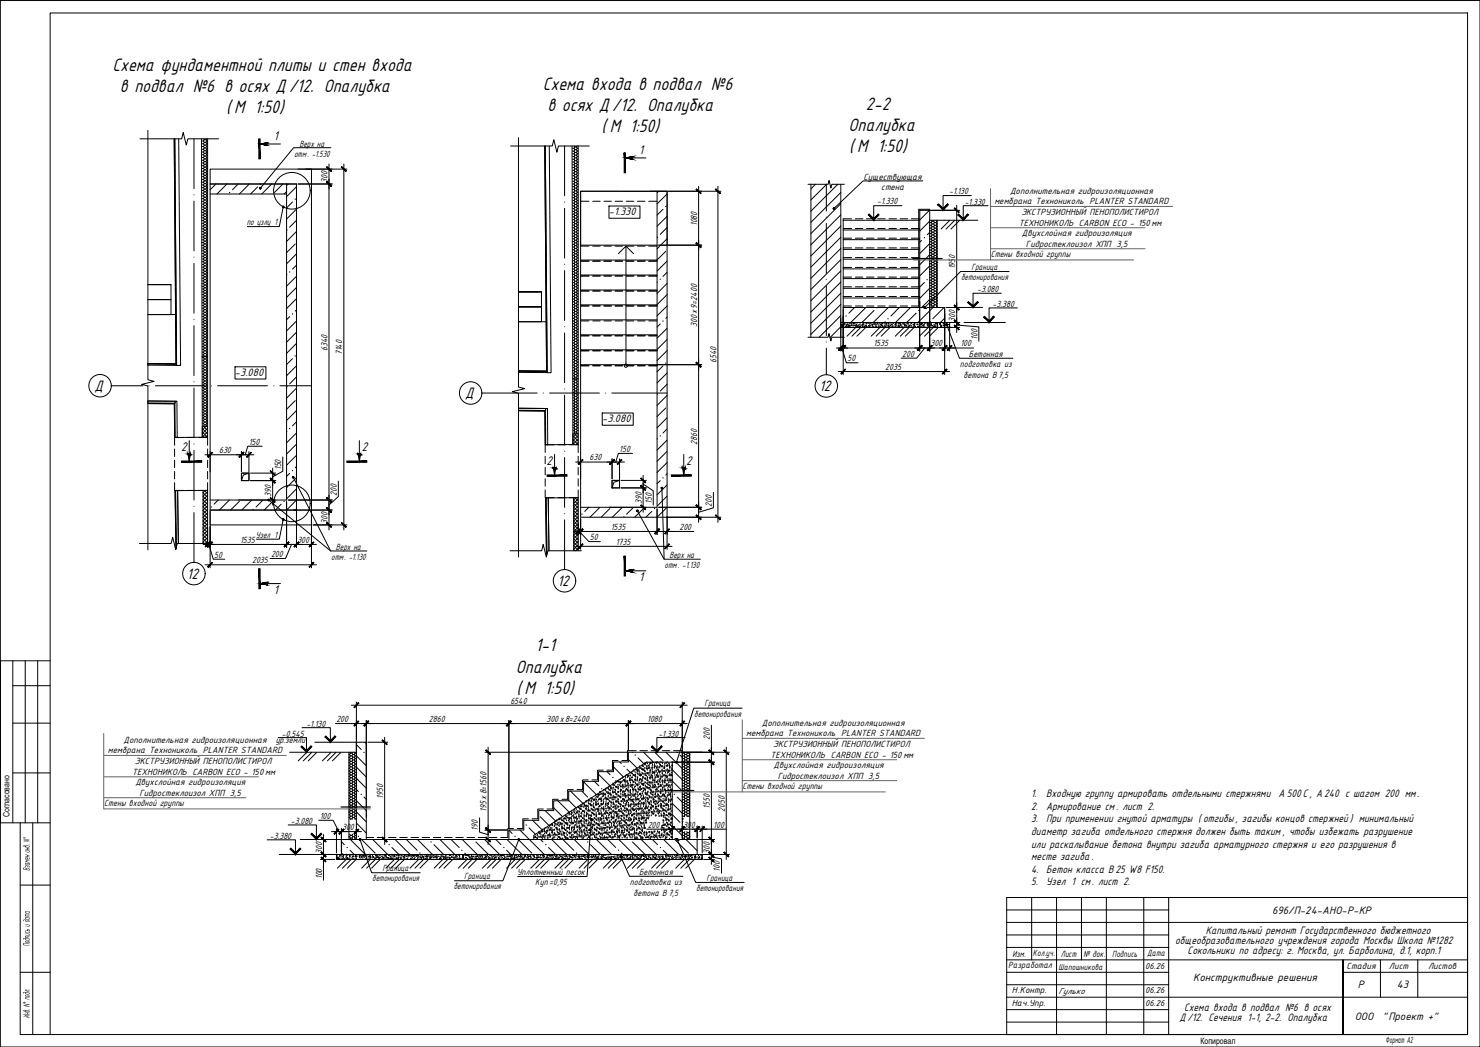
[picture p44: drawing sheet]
<svg xmlns="http://www.w3.org/2000/svg" width="594mm" height="420mm" viewBox="0 0 594 420" stroke-linecap="round" stroke-linejoin="round" font-family="sans-serif">
<defs><g id="words">
<g font-size="8">
<text x="45.1" y="28.3">Схема фундаментной плиты и стен входа</text>
<text x="48.1" y="36.8">в подвал №6 в осях Д/12. Опалубка</text>
<text x="217.9" y="36">Схема входа в подвал №6</text>
<text x="90.8" y="45.3">( М 1:50)</text>
<text x="219.7" y="44.6">в осях Д/12. Опалубка</text>
<text x="347.6" y="43.9">2-2</text>
<text x="241.5" y="53.1">( М 1:50)</text>
<text x="340.6" y="52.5">Опалубка</text>
<text x="340.8" y="61">( М 1:50)</text>
<text x="215" y="261.4">1-1</text>
<text x="207.1" y="269.9">Опалубка</text>
<text x="207.3" y="278.5">( М 1:50)</text>
</g>
<g font-size="6.7">
<text x="38" y="156.9">Д</text>
<text x="186.7" y="159.9">Д</text>
<text x="328.9" y="157.1">12</text>
<text x="75" y="232.3">12</text>
<text x="223.8" y="235.2">12</text>
</g>
<g font-size="5.6">
<text x="109.9" y="56.2">1</text>
<text x="256.5" y="61.8">1</text>
<text x="72.8" y="180.9">2</text>
<text x="145.2" y="180.9">2</text>
<text x="219.4" y="186.5">2</text>
<text x="275.4" y="186.5">2</text>
<text x="256.5" y="233.1">1</text>
<text x="109.9" y="238.2">1</text>
</g>
<g font-size="4.8">
<text x="244.4" y="86.4">-1.330</text>
<text x="94.3" y="150.9">-3.080</text>
<text x="241.7" y="169.5">-3.080</text>
<text x="413.9" y="319.9">1.</text>
<text x="420" y="319.9">Входную группу армировать отдельными стержнями А 500 С, А240 с шагом 200 мм.</text>
<text x="414" y="324.9">2. Армирование см. лист 2.</text>
<text x="414" y="330">3. При применении гнутой арматуры ( отгибы, загибы концов стержней ) минимальный</text>
<text x="414" y="335.2">диаметр загиба отдельного стержня должен быть таким , чтобы избежать разрушение</text>
<text x="414" y="340.1">или раскалывание бетона внутри загиба арматурного стержня и его разрушения в</text>
<text x="414" y="345.1">месте загиба .</text>
<text x="414" y="350.1">4. Бетон класса В 25 W8 F150.</text>
<text x="414" y="355.1">5. Узел 1 см. лист 2.</text>
<text x="484" y="374.9">Капитальный ремонт Государственного бюджетного</text>
<text x="471.7" y="378.9">общеобразовательного учреждения города Москвы Школа №1282</text>
<text x="476.7" y="382.9">Сокольники по адресу: г. Москва, ул. Барболина, д.1, корп.1</text>
<text x="475.3" y="405.9">Схема входа в подвал №6 в осях</text>
<text x="473.5" y="409.7">Д/12. Сечения 1-1, 2-2. Опалубка</text>
</g>
<g font-size="4.7">
<text x="510.6" y="366.7">696/П-24-АНО-Р-КР</text>
<text x="479" y="393.7">Конструктивные решения</text>
<text x="545.1" y="396.7">Р</text>
<text x="560.7" y="396.6">43</text>
<text x="543.8" y="409.2">ООО</text>
<text x="555" y="409.2">&quot;Проект +&quot;</text>
</g>
<g font-size="4">
<text x="120.2" y="58.8">Верх на</text>
<text x="118.1" y="62.9">отм. -1.530</text>
<text x="131.5" y="73.5" transform="rotate(-90 131.5 73.5)">300</text>
<text x="346.6" y="72.1">Существующая</text>
<text x="353.8" y="76.2">стена</text>
<text x="405.4" y="77.8">Дополнительная гидроизоляционная</text>
<text x="352.1" y="82">-1.330</text>
<text x="381" y="78">-1.130</text>
<text x="387.2" y="82.1">-1.330</text>
<text x="399.1" y="81.9">мембрана Технониколь PLANTER STANDARD</text>
<text x="410" y="86.3">ЭКСТРУЗИОННЫЙ ПЕНОПОЛИСТИРОЛ</text>
<text x="99.1" y="90.2">по узлу 1</text>
<text x="279.8" y="90.8" transform="rotate(-90 279.8 90.8)">1080</text>
<text x="408.9" y="90.7">ТЕХНОНИКОЛЬ CARBON ECO - 150 мм</text>
<text x="410.2" y="94.8">Двухслойная гидроизоляция</text>
<text x="411.8" y="98.9">Гидростеклоизол ХПП 3,5</text>
<text x="397.7" y="103.3">Стены входной группы</text>
<text x="383.4" y="108.1" transform="rotate(-90 383.4 108.1)">1950</text>
<text x="385.8" y="112.4">бетонирования</text>
<text x="390" y="108.2">Граница</text>
<text x="392.2" y="117.2">-3.080</text>
<text x="398.5" y="123.1">-3.380</text>
<text x="279.8" y="131.3" transform="rotate(-90 279.8 131.3)">300 х9=2400</text>
<text x="383.4" y="129" transform="rotate(-90 383.4 129)">300</text>
<text x="392.3" y="136.5" transform="rotate(-90 392.3 136.5)">100</text>
<text x="131.5" y="140.8" transform="rotate(-90 131.5 140.8)">6340</text>
<text x="137.4" y="142.6" transform="rotate(-90 137.4 142.6)">7140</text>
<text x="350.6" y="139">1535</text>
<text x="362.1" y="143.1">200</text>
<text x="373.5" y="139">300</text>
<text x="385.5" y="139">100</text>
<text x="388.9" y="143.3">Бетонная</text>
<text x="287.5" y="145.8" transform="rotate(-90 287.5 145.8)">6540</text>
<text x="340.2" y="144.9">50</text>
<text x="355.4" y="148.5">2035</text>
<text x="385.3" y="147.4">подготовка из</text>
<text x="386.8" y="151.6">бетона В7,5</text>
<text x="99.8" y="178.4">150</text>
<text x="279.8" y="178.5" transform="rotate(-90 279.8 178.5)">2860</text>
<text x="87.9" y="181.9">630</text>
<text x="236.7" y="184.8">630</text>
<text x="248.6" y="181.4">150</text>
<text x="112.9" y="188.7" transform="rotate(-90 112.9 188.7)">150</text>
<text x="108.8" y="199.5" transform="rotate(-90 108.8 199.5)">390</text>
<text x="135.2" y="198.9" transform="rotate(-90 135.2 198.9)">200</text>
<text x="257.6" y="202.4" transform="rotate(-90 257.6 202.4)">390</text>
<text x="261.6" y="202.3" transform="rotate(-90 261.6 202.3)">150</text>
<text x="285.7" y="203.4" transform="rotate(-90 285.7 203.4)">200</text>
<text x="102.7" y="215.9">Узел 1</text>
<text x="131.5" y="210.4" transform="rotate(-90 131.5 210.4)">300</text>
<text x="245.2" y="212.6">1535</text>
<text x="272.7" y="212.6">200</text>
<text x="96.4" y="217.8">1535</text>
<text x="119.4" y="217.8">300</text>
<text x="134.8" y="220.6">Верх на</text>
<text x="236.8" y="216.7">50</text>
<text x="247.2" y="218.6">1735</text>
<text x="86" y="223.8">50</text>
<text x="101.2" y="226">2035</text>
<text x="108.8" y="223.5">200</text>
<text x="132.9" y="224.8">отм. -1.130</text>
<text x="268.7" y="223.9">Верх на</text>
<text x="266.8" y="228.1">отм. -1.130</text>
<text x="204.9" y="282.4">6540</text>
<text x="278.7" y="287.6">бетонирования</text>
<text x="282.8" y="283.5">Граница</text>
<text x="123" y="291.5">-1.130</text>
<text x="135" y="289.7">200</text>
<text x="172.2" y="289.7">2860</text>
<text x="219.3" y="289.7">300 х8=2400</text>
<text x="259.8" y="289.7">1080</text>
<text x="305.8" y="291.2">Дополнительная гидроизоляционная</text>
<text x="49.6" y="298.1">Дополнительная гидроизоляционная</text>
<text x="110.7" y="298.2">ур.земли</text>
<text x="113.2" y="295.6">-0.545</text>
<text x="264.3" y="295.6">-1.330</text>
<text x="284.9" y="296.8" transform="rotate(-90 284.9 296.8)">200</text>
<text x="299.5" y="295.4">мембрана Технониколь PLANTER STANDARD</text>
<text x="310.3" y="299.8">ЭКСТРУЗИОННЫЙ ПЕНОПОЛИСТИРОЛ</text>
<text x="43.3" y="302.2">мембрана Технониколь PLANTER STANDARD</text>
<text x="309.3" y="304.2">ТЕХНОНИКОЛЬ CARBON ECO - 150 мм</text>
<text x="53.1" y="311">ТЕХНОНИКОЛЬ CARBON ECO - 150 мм</text>
<text x="54.1" y="306.6">ЭКСТРУЗИОННЫЙ ПЕНОПОЛИСТИРОЛ</text>
<text x="310.5" y="308.2">Двухслойная гидроизоляция</text>
<text x="54.3" y="315.1">Двухслойная гидроизоляция</text>
<text x="298" y="316.8">Стены входной группы</text>
<text x="312.2" y="312.4">Гидростеклоизол ХПП 3,5</text>
<text x="41.8" y="323.6">Стены входной группы</text>
<text x="56" y="319.2">Гидростеклоизол ХПП 3,5</text>
<text x="153.8" y="320.6" transform="rotate(-90 153.8 320.6)">1950</text>
<text x="128.4" y="328.5">100</text>
<text x="195.3" y="325.8" transform="rotate(-90 195.3 325.8)">195 х8=1560</text>
<text x="284.9" y="324.7" transform="rotate(-90 284.9 324.7)">1550</text>
<text x="290.9" y="325.9" transform="rotate(-90 290.9 325.9)">2050</text>
<text x="116.8" y="330.6">-3.080</text>
<text x="137.3" y="333.1">300</text>
<text x="191.9" y="333.5" transform="rotate(-90 191.9 333.5)">190</text>
<text x="260" y="332.1">200</text>
<text x="274.2" y="332.1">300</text>
<text x="286.3" y="332.1">100</text>
<text x="108.3" y="336.6">-3.380</text>
<text x="129.3" y="342.6" transform="rotate(-90 129.3 342.6)">300</text>
<text x="284.9" y="342.6" transform="rotate(-90 284.9 342.6)">300</text>
<text x="129.3" y="352.8" transform="rotate(-90 129.3 352.8)">100</text>
<text x="149.4" y="353.7">бетонирования</text>
<text x="153.6" y="349.5">Граница</text>
<text x="186.4" y="352.7">Граница</text>
<text x="207.6" y="351">Уплотненный песок</text>
<text x="256.5" y="351.2">Бетонная</text>
<text x="283.6" y="353.4">Граница</text>
<text x="289" y="350" transform="rotate(-90 289 350)">100</text>
<text x="182.2" y="356.9">бетонирования</text>
<text x="214.9" y="355.2">Куп=0,95</text>
<text x="252.9" y="355.3">подготовка из</text>
<text x="254.4" y="359.5">бетона В7,5</text>
<text x="279.5" y="357.5">бетонирования</text>
</g>
<g font-size="3.9">
<text x="11.9" y="339.3" transform="rotate(-90 11.9 339.3)">. N°</text>
<text x="11.9" y="349.5" transform="rotate(-90 11.9 349.5)">Взамен инв</text>
<text x="11.9" y="379.8" transform="rotate(-90 11.9 379.8)">Подпись и дата</text>
<text x="406.4" y="383.9">Изм.</text>
<text x="414.6" y="383.5">Колуч.</text>
<text x="419.3" y="383.5">.</text>
<text x="425.8" y="383.9">Лист</text>
<text x="434.9" y="383.9">№ док.</text>
<text x="446.5" y="383.9">Подпись</text>
<text x="460.5" y="383.8">Дата</text>
<text x="404.7" y="388.5">Разработал</text>
<text x="540.5" y="388.9">Стадия</text>
<text x="557.5" y="388.9">Лист</text>
<text x="573.2" y="388.9">Листов</text>
<text x="406.1" y="398.6">Н.Контр.</text>
<text x="406.1" y="403.6">Нач.Упр.</text>
<text x="11.9" y="408.6" transform="rotate(-90 11.9 408.6)">Инв . N° подл .</text>
<text x="556.1" y="418.5">Формат А2</text>
</g>
<g font-size="3.7">
<text x="424.9" y="389.1">Шапошникова</text>
<text x="459.7" y="388.7">06.26</text>
<text x="424.9" y="398.8">Гулько</text>
<text x="459.7" y="398.7">06.26</text>
<text x="459.7" y="403.6">06.26</text>
</g>
<g font-size="3.5">
<text x="3.9" y="328" transform="rotate(-90 3.9 328)">Согласовано</text>
<text x="481.9" y="419">Копировал</text>
</g>
</g></defs>
<!-- layer: A-DETL -->
<g fill="none" stroke="#000" stroke-width=".4">
<path d="M70.2 55.7l.7 90.9v-.4l-11.5-.1M71.7 55.7l.8 90.9h-1.6M218.9 58.6l.7 91h1.6l-.7-91M68.6 114.2h-9.2h9.2v6h-9.2h9.2v6h-9.2h11.1M217.4 117.1h-9.3h9.3v6h-9.3h9.3v6h-9.3h11.1M59.4 145.9h.1M59.4 145.9l11.3 .1-.8-90.3 .7 90.3-11.2-.1 .1 .6M208.1 148.8l11.3 .1-.7-90.3 .7 90.3-11.3-.1 .2 .6M208.1 149l11.5 .1v.4M59.4 161.7l10.9 .1v-.8l-10.9-.1v1.1l10.6 .1 .1 13.5h1v-.3M59.4 161.9l10.6 .1 .1 13.6M71 161h-.8l.1 14.6"/>
<path d="M81.2 171.2v4.3M81.3 175.2v.3h2M208.1 164.6l10.9 .1v-.8l-10.9-.1v1l10.6 .2 .1 13.5h1.1v-.3M208.1 164.8l10.7 .1 .1 13.6M219.8 164h-.8v14.5M230 174.1l.1 4.3h2M70.3 196.9l.4 23.3M70.5 196.9l.3 22.5M71.3 197.3v-.4h-1.1l.4 23.4M219 199.8l.4 23.3M219.3 199.8l.3 22.5M220.1 200.2v-.4h-1.1l.3 23.4"/>
</g>
<!-- layer: A-DETL-MEDM -->
<g fill="none" stroke="#000" stroke-width=".4">
<path d="M70.2 55.7l.7 90.9-11.4-.1M218.9 58.6l.7 90.9-11.3-.1M59.4 160.9l11.6 .1 .1 14.3M81.2 175.5l-10.1 .1M208.1 163.8l11.7 .2 .1 14.2M230 178.4l-10.1 .1M71.3 196.9l10.2-.1v21.3M71.3 197.3l.3 20.8M230.2 199.7l.1 21.3M230.3 199.7l-10.2 .1M81.5 204.7h.1M220.1 200.2l.3 20.8"/>
<path d="M230.3 207.6h.1"/>
</g>
<!-- layer: SGRAND -->
<g fill="none" stroke="#000" stroke-width=".4">
<path d="M86.6 73.9l-2.3 2.3M91.1 73.8l-4 4.1M95.6 73.8l-2.3 2.4M100.1 73.8l-4 4.1M103.4 75l-2.8 2.9M109.1 73.8l-4 4.1M113.6 73.8l-3.4 3.5M115 76.9l-.9 1M115.6 73.8l-.4 .5M119 74.9l-4 4M264.3 76.8l-.4 .5M267.8 77.9l-4 3.9"/>
<path d="M327.3 74l-1.8 1.8M331.8 74l-6.3 6.3M332.9 72.9l-.3 .3M336.3 74l-10.8 10.8M337.5 77.3l-12 11.9M117.4 81.1l-2.4 2.3M118.5 97.9l-3.5 3.5M119 88.4l-2.7 2.8M119 83.9l-4 4M119 92.9l-4 4M266.1 84l-2.3 2.3M267.8 86.8l-4 4"/>
<path d="M267.8 95.8l-4 4M267.8 91.3l-2.8 2.8M337.5 81.7l-12 12.1M337.5 86.2l-12 12.1M337.5 90.7l-12 12M337.5 95.2l-12 12M337.5 99.7l-12 12M369.9 96.5l-.7 .7M373.1 84.4l-3.9 3.9M373.2 88.7l-4 4.1M373.2 97.7l-4 4M373.2 93.3l-1 .9"/>
<path d="M373.2 89.3h.6M373.2 90.4h.6M373.2 91.5h.6M373.2 92.6h.6M373.2 93.7h.6M373.2 94.8h.6M373.2 95.9h.6M373.2 97h.6M373.2 98.1h.6M373.2 99.2h.6M373.2 89.3h.1M373.2 90.4h.1"/>
<path d="M373.2 91.5h.1M373.2 92.6h.1M373.2 93.7h.1M373.2 94.8h.1M373.8 99.2l.4 .6M373.8 98.1l.4 .6M373.8 97l.4 .6M373.8 95.9l.4 .6M373.8 94.8l.4 .6M373.8 93.7l.4 .6M373.8 92.6l.4 .6M373.8 91.5l.4 .6"/>
<path d="M373.8 90.4l.4 .6M373.8 89.3l.4 .6M373.9 88.4l.3 .4M374.2 88.8l-.4 .5M374.2 89.9l-.4 .5M374.2 91l-.4 .5M374.2 92.1l-.4 .5M374.2 93.2l-.4 .5M374.2 94.3l-.4 .5M374.2 95.4l-.4 .5M374.2 96.5l-.4 .5M374.2 97.6l-.4 .5"/>
<path d="M374.2 98.7l-.4 .5M374.2 99.8l-.4 .5M374.2 88.8h.6M374.2 89.9h.6M374.2 91h.6M374.2 92.1h.6M374.2 93.2h.6M374.2 94.3h.6M374.2 95.4h.6M374.2 96.5h.6M374.2 97.6h.6M374.2 98.7h.6"/>
<path d="M374.2 99.8h.6M374.8 99.8l.3 .5M374.8 98.7l.3 .5M374.8 97.6l.3 .5M374.8 96.5l.3 .5M374.8 95.4l.3 .5M374.8 94.3l.3 .5M374.8 93.2l.3 .5M374.8 92.1l.3 .5M374.8 91l.3 .5M374.8 89.9l.3 .5M374.8 88.8l.3 .5"/>
<path d="M375 88.4l-.2 .4M375.1 89.3h.6M375.1 90.4h.6M375.1 91.5h.6M375.1 92.6h.6M375.1 93.7h.6M375.1 94.8h.6M375.1 95.9h.6M375.1 97h.6M375.1 98.1h.6M375.1 99.2h.6M375.1 89.3l-.3 .6"/>
<path d="M375.1 90.4l-.3 .6M375.1 91.5l-.3 .6M375.1 92.6l-.3 .6M375.1 93.7l-.3 .6M375.1 94.8l-.3 .6M375.1 95.9l-.3 .6M375.1 97l-.3 .6M375.1 98.1l-.3 .6M375.1 99.2l-.3 .6M375.7 99.2l.4 .6M375.7 98.1l.4 .6M375.7 97l.4 .6"/>
<path d="M375.7 95.9l.4 .6M375.7 94.8l.4 .6M375.7 93.7l.4 .6M375.7 92.6l.4 .6M375.7 91.5l.4 .6M375.7 90.4l.4 .6M375.7 89.3l.4 .6M375.8 88.4l.3 .4M376.1 88.8h.1M376.1 89.9h.1M376.1 91h.1M376.1 92.1h.1"/>
<path d="M376.1 93.2h.1M376.1 94.3h.1M376.1 95.4h.1M376.1 96.5h.1M376.1 97.6h.1M376.1 98.7h.1M376.1 99.8h.1M376.1 88.8l-.4 .5M376.1 89.9l-.4 .5M376.1 91l-.4 .5M376.1 92.1l-.4 .5M376.1 93.2l-.4 .5"/>
<path d="M376.1 94.3l-.4 .5M376.1 95.4l-.4 .5M376.1 96.5l-.4 .5M376.1 97.6l-.4 .5M376.1 98.7l-.4 .5M376.1 99.8l-.4 .5M376.2 88.4v35M115.2 110.2l-.2 .2M119 106.4l-1.6 1.6M119 101.9l-4 4M119 110.9l-4 4M119 119.8l-4 4"/>
<path d="M119 115.4l-4 3.9M263.9 113.2l-.1 .1M267.3 100.8l-3.5 3.5M267.8 104.8l-4 4M267.8 113.7l-4 4.1M267.8 118.2l-4 4.1M267.8 109.3l-1.7 1.6M337.5 104.2l-12 12M337.5 108.7l-12 12M337.5 113.2l-12 12M337.5 117.7l-12 12M371.1 113.3l-1.9 1.9"/>
<path d="M373.2 106.7l-4 4M373.2 115.7l-4 4M373.2 102.2l-4 4M373.2 100.3h.6M373.2 101.4h.6M373.2 102.5h.6M373.2 103.6h.6M373.2 104.7h.6M373.2 105.8h.6M373.2 106.9h.6M373.2 108h.6M373.2 109.1h.6"/>
<path d="M373.2 110.2h.6M373.2 111.3h.6M373.2 112.4h.6M373.2 113.5h.6M373.2 114.6h.6M373.2 115.7h.6M373.2 116.8h.6M373.2 117.9h.6M373.2 119h.6M373.2 111.3h.1M373.2 112.4h.1M373.2 113.5h.1"/>
<path d="M373.2 114.6h.1M373.2 115.7h.1M373.2 116.8h.1M373.2 117.9h.1M373.2 119h.1M373.8 119l.4 .5M373.8 117.9l.4 .5M373.8 116.8l.4 .5M373.8 115.7l.4 .5M373.8 114.6l.4 .5M373.8 113.5l.4 .6M373.8 112.4l.4 .6"/>
<path d="M373.8 111.3l.4 .6M373.8 110.2l.4 .6M373.8 109.1l.4 .6M373.8 108l.4 .6M373.8 106.9l.4 .6M373.8 105.8l.4 .6M373.8 104.7l.4 .6M373.8 103.6l.4 .6M373.8 102.5l.4 .6M373.8 101.4l.4 .6M373.8 100.3l.4 .6M374.2 100.9l-.4 .5"/>
<path d="M374.2 102l-.4 .5M374.2 103.1l-.4 .5M374.2 104.2l-.4 .5M374.2 105.3l-.4 .5M374.2 106.4l-.4 .5M374.2 107.5l-.4 .5M374.2 108.6l-.4 .5M374.2 109.7l-.4 .5M374.2 110.8l-.4 .5M374.2 111.9l-.4 .5M374.2 113l-.4 .5M374.2 114.1l-.4 .5"/>
<path d="M374.2 115.1l-.4 .6M374.2 116.2l-.4 .6M374.2 117.3l-.4 .6M374.2 118.4l-.4 .6M374.2 119.5l-.4 .6M374.2 119.5h.6M374.2 100.9h.6M374.2 102h.6M374.2 103.1h.6M374.2 104.2h.6M374.2 105.3h.6M374.2 106.4h.6"/>
<path d="M374.2 107.5h.6M374.2 108.6h.6M374.2 109.7h.6M374.2 110.8h.6M374.2 111.9h.6M374.2 113h.6M374.2 114.1h.6M374.2 115.1h.6M374.2 116.2h.6M374.2 117.3h.6M374.2 118.4h.6M374.8 118.4l.3 .6"/>
<path d="M374.8 119.5l.3 .6M374.8 117.3l.3 .6M374.8 116.2l.3 .6M374.8 115.1l.3 .6M374.8 114.1l.3 .5M374.8 113l.3 .5M374.8 111.9l.3 .5M374.8 110.8l.3 .5M374.8 109.7l.3 .5M374.8 108.6l.3 .5M374.8 107.5l.3 .5M374.8 106.4l.3 .5"/>
<path d="M374.8 105.3l.3 .5M374.8 104.2l.3 .5M374.8 103.1l.3 .5M374.8 102l.3 .5M374.8 100.9l.3 .5M375.1 100.3h.6M375.1 101.4h.6M375.1 102.5h.6M375.1 103.6h.6M375.1 104.7h.6M375.1 105.8h.6M375.1 106.9h.6"/>
<path d="M375.1 108h.6M375.1 109.1h.6M375.1 110.2h.6M375.1 111.3h.6M375.1 112.4h.6M375.1 113.5h.6M375.1 114.6h.6M375.1 115.7h.6M375.1 116.8h.6M375.1 117.9h.6M375.1 119h.6M375.1 100.3l-.3 .6"/>
<path d="M375.1 101.4l-.3 .6M375.1 102.5l-.3 .6M375.1 103.6l-.3 .6M375.1 104.7l-.3 .6M375.1 105.8l-.3 .6M375.1 106.9l-.3 .6M375.1 108l-.3 .6M375.1 109.1l-.3 .6M375.1 110.2l-.3 .6M375.1 111.3l-.3 .6M375.1 112.4l-.3 .6M375.1 113.5l-.3 .6"/>
<path d="M375.1 114.6l-.3 .5M375.1 115.7l-.3 .5M375.1 116.8l-.3 .5M375.1 117.9l-.3 .5M375.1 119l-.3 .5M375.7 117.9l.4 .5M375.7 119l.4 .5M375.7 116.8l.4 .5M375.7 115.7l.4 .5M375.7 114.6l.4 .5M375.7 113.5l.4 .6M375.7 112.4l.4 .6"/>
<path d="M375.7 111.3l.4 .6M375.7 110.2l.4 .6M375.7 109.1l.4 .6M375.7 108l.4 .6M375.7 106.9l.4 .6M375.7 105.8l.4 .6M375.7 104.7l.4 .6M375.7 103.6l.4 .6M375.7 102.5l.4 .6M375.7 101.4l.4 .6M375.7 100.3l.4 .6M376.1 100.9h.1"/>
<path d="M376.1 102h.1M376.1 103.1h.1M376.1 104.2h.1M376.1 105.3h.1M376.1 106.4h.1M376.1 107.5h.1M376.1 108.6h.1M376.1 109.7h.1M376.1 110.8h.1M376.1 111.9h.1M376.1 113h.1M376.1 114.1h.1"/>
<path d="M376.1 115.1h.1M376.1 116.2h.1M376.1 117.3h.1M376.1 118.4h.1M376.1 119.5h.1M376.1 100.9l-.4 .5M376.1 102l-.4 .5M376.1 103.1l-.4 .5M376.1 104.2l-.4 .5M376.1 105.3l-.4 .5M376.1 106.4l-.4 .5M376.1 107.5l-.4 .5"/>
<path d="M376.1 108.6l-.4 .5M376.1 109.7l-.4 .5M376.1 110.8l-.4 .5M376.1 111.9l-.4 .5M376.1 113l-.4 .5M376.1 114.1l-.4 .5M376.1 115.1l-.4 .6M376.1 116.2l-.4 .6M376.1 117.3l-.4 .6M376.1 118.4l-.4 .6M376.1 119.5l-.4 .6M116.3 127.1l-1.3 1.2"/>
<path d="M119 124.3l-.5 .5M119 133.3l-3.8 3.9M119 128.8l-4 4M119 137.8l-4 4M265 130l-1.2 1.2M267.8 136.2l-3.9 3.9M267.8 122.8l-4 3.9M267.8 131.7l-4 4M267.8 127.3l-.5 .5M337.5 131.1l-4.3 4.4M337.5 126.7l-8.7 8.6M337.5 122.2l-12 12"/>
<path d="M338 130.6l-.2 .3 .2-.3M338.1 130.3h.1M338.5 127.9v.1M338.6 123.4l-.1 .1M339.2 129.6h.1M339.9 130.3v.2M340 130.3v.2M340.7 130.6h.1M340.8 131.3h-.3l.3-.2v.2M341.7 130.5v.2M341.8 130.5v.2M342.8 129.8h.1"/>
<path d="M343.1 123.4l-2.3 2.3M343.5 130.8h.1M343.5 130.7v.2M343.6 130.7l-.1 .1M344.4 130.8h.1M345.4 130.8l-.1 .2zM346.5 130h.1M347.2 131.1h.1M347.6 123.4l-6 6M347.8 131.1l.2-.1zM348.3 129.6l.2-.2zM349 131.3h.1"/>
<path d="M350.2 130.2h.1M350.5 129.4h.1M350.8 124.6l-4.8 4.8M350.9 131.3l-.1 .1M351 130l.3-.2zM351.5 131.3h.1M352.2 129.4h.1M352.3 129.7h.1M353.8 130.5l.2-.2zM353.8 130.4h.1M354.1 129.9h.1M355.4 129.1l-.3 .3"/>
<path d="M355.7 129.7l.3-.1zM356 129.9v.1M356.5 130.9l.2-.2zM356.6 123.4l-6 6M357.4 130.6h.1M357.8 130v.2M357.8 130l.1 .2M359.4 131.3h-.2l.2-.2v.3M359.6 129.8h.1M359.5 130.3h.2M359.6 130.2v.1M359.6 130.2l-.1 .1"/>
<path d="M360.9 130.9l.2-.1zM361.1 123.3l-3.5 3.5M361.4 130.3l.1 .2M361.5 130.3l-.2 .2M363.2 130h.1M363.3 130.5h.1M364.8 131h.1M365.1 130.8v.1M365.5 123.4l-5.9 5.9M366.9 131h.1M366.9 130.2h.1M367 129.7l.2-.2z"/>
<path d="M367.7 125.7l-3.7 3.6M368.4 131.2h.1M368.7 131.1h.1M368.9 129.4v.1M369 129.4l-.2 .1M369.1 128.8l-.6 .5M369.7 130.1l.2-.2zM370.5 131.1h.1M370.5 130.4h.1M372.1 129.5l-.1 .1M372.3 131.3v.1M372.4 131.3l-.1 .1"/>
<path d="M372.7 129.6h.1M372.6 130.3l-.2 .2 .2-.2M373.2 120.1h.6M373.2 121.2h.6M373.2 122.3h.6M373.2 120.1h.1M373.2 123.4h.1M373.2 120.2l-3.3 3.2M373.8 129.6v.1M373.8 120.1l.4 .5M373.8 122.3l.4 .6M373.8 121.2l.4 .6"/>
<path d="M373.9 129.5v.2M374.2 130.6h.1M374.2 122.9l-.3 .5M374.2 120.6l-.4 .6M374.2 121.8l-.4 .5M374.2 120.6h.6M374.2 121.8h.6M374.2 122.9h.6M374.4 123.5l-5.2 5.2M374.8 122.9l.3 .5M374.8 121.8l.3 .5M374.8 120.6l.3 .6"/>
<path d="M375.1 120.1h.6M375.1 121.2h.6M375.1 122.3h.6M375.1 120.1l-.3 .5M375.1 121.2l-.3 .6M375.1 122.3l-.3 .6M375.3 130.7l-.2 .2zM375.6 129.7v.2M375.7 129.7v.2M375.7 122.3l.4 .6M375.7 121.2l.4 .6M375.7 120.1l.4 .5"/>
<path d="M376.1 120.6h.1M376.1 121.8h.1M376.1 122.9h.1M376.1 122.9l-.3 .5M376.1 120.6l-.4 .6M376.1 121.8l-.4 .5M376.3 129.8h.1M377.4 130h.1M377.5 129.9v.1M377.5 129.9l-.1 .1M377.8 130.8h.1M378 131.1l-.2 .3z"/>
<path d="M378.8 123.5l-4.4 4.4M379.2 127.7l-1.8 1.8M379.4 130.2h-.1M380 130h.1M381.1 130.2v.1M381.1 130.2l.1 .1M117.4 143.9l-2.4 2.4M119 151.3l-2.7 2.8M119 146.8l-4 4M119 155.7l-4 4.1M266.1 146.9l-2.3 2.3M267.8 140.7l-4 4"/>
<path d="M267.8 149.7l-4 4M267.8 158.7l-4 4M267.8 154.2l-2.8 2.7M115.2 173.1l-.2 .1M118.5 160.8l-3.5 3.5M119 169.2l-1.6 1.7M119 164.8l-4 3.9M119 173.7l-4 4M119 178.2l-4 4M263.9 176l-.1 .1M267.3 163.7l-3.5 3.5M267.8 167.6l-4 4.1"/>
<path d="M267.8 176.6l-4 4M267.8 172.1l-1.7 1.7M116.3 189.9l-1.3 1.3M119 187.2l-.5 .5M119 196.2l-3.8 3.9M119 182.7l-4 4M119 191.7l-4 4M265 192.9l-1.2 1.2M267.8 199.1l-3.9 3.9M267.8 185.6l-4 4M267.8 194.6l-4 4M267.8 181.1l-4 4"/>
<path d="M267.8 190.1l-.5 .5M87.6 200.7l-1.6 1.6M92.1 200.7l-4 4M96.1 201.2l-3.5 3.5M101.1 200.7l-4.1 4M105.6 200.7l-2.8 2.8M110 200.7l-3.9 4M112.9 202.3l-2.4 2.4M119 200.7l-4 4M236.3 203.6l-1.6 1.6M240.8 203.6l-4 4M244.8 204.1l-3.5 3.5"/>
<path d="M249.8 203.6l-4 4M254.3 203.6l-2.8 2.7M258.8 203.6l-4 4M261.6 205.2l-2.3 2.4M267.8 203.6l-4 4M143.1 298.8l1.9 2M146.6 297.9l.4 .5M140.1 301.9v35M140.1 302.8h.2M140.1 303.9h.2M140.1 305h.2M140.1 306.1h.2"/>
<path d="M140.1 307.2h.2M140.1 308.3h.2M140.1 309.4h.2M140.1 310.5h.2M140.1 311.6h.2M140.1 312.7h.2M140.1 313.8h.2M140.1 314.9h.2M140.1 316h.2M140.1 317.1h.2M140.1 318.2h.2M140.1 319.3h.2"/>
<path d="M140.3 319.3l.3 .5M140.3 318.2l.3 .5M140.3 317.1l.3 .5M140.3 316l.3 .5M140.3 314.9l.3 .5M140.3 313.8l.3 .5M140.3 312.7l.3 .5M140.3 311.6l.3 .5M140.3 310.5l.3 .5M140.3 309.4l.3 .5M140.3 308.3l.3 .5M140.3 307.2l.3 .5"/>
<path d="M140.3 306.1l.3 .5M140.3 305l.3 .5M140.3 303.9l.3 .5M140.3 302.8l.3 .5M140.4 301.9l.2 .3M140.6 302.2l-.3 .6M140.6 303.3l-.3 .6M140.6 304.4l-.3 .6M140.6 305.5l-.3 .6M140.6 306.6l-.3 .6M140.6 307.7l-.3 .6M140.6 308.8l-.3 .6"/>
<path d="M140.6 309.9l-.3 .6M140.6 311l-.3 .6M140.6 312.1l-.3 .6M140.6 313.2l-.3 .6M140.6 314.3l-.3 .6M140.6 315.4l-.3 .6M140.6 316.5l-.3 .6M140.6 317.6l-.3 .6M140.6 318.7l-.3 .6M140.6 319.8l-.3 .6M140.6 302.2h.7M140.6 303.3h.7"/>
<path d="M140.6 304.4h.7M140.6 305.5h.7M140.6 306.6h.7M140.6 307.7h.7M140.6 308.8h.7M140.6 309.9h.7M140.6 311h.7M140.6 312.1h.7M140.6 313.2h.7M140.6 314.3h.7M140.6 315.4h.7M140.6 316.5h.7"/>
<path d="M140.6 317.6h.7M140.6 318.7h.7M140.6 319.8h.7M141.3 319.8l.3 .6M141.3 318.7l.3 .6M141.3 317.6l.3 .6M141.3 316.5l.3 .6M141.3 315.4l.3 .6M141.3 314.3l.3 .6M141.3 313.2l.3 .6M141.3 312.1l.3 .6M141.3 311l.3 .6"/>
<path d="M141.3 309.9l.3 .6M141.3 308.8l.3 .6M141.3 307.7l.3 .6M141.3 306.6l.3 .6M141.3 305.5l.3 .6M141.3 304.4l.3 .6M141.3 303.3l.3 .6M141.3 302.2l.3 .6M141.5 301.9l-.2 .3M141.6 302.8l-.3 .5M141.6 303.9l-.3 .5M141.6 305l-.3 .5"/>
<path d="M141.6 306.1l-.3 .5M141.6 307.2l-.3 .5M141.6 308.3l-.3 .5M141.6 309.4l-.3 .5M141.6 310.5l-.3 .5M141.6 311.6l-.3 .5M141.6 312.7l-.3 .5M141.6 313.8l-.3 .5M141.6 314.9l-.3 .5M141.6 316l-.3 .5M141.6 317.1l-.3 .5M141.6 318.2l-.3 .5"/>
<path d="M141.6 319.3l-.3 .5M141.6 302.8h.6M141.6 303.9h.6M141.6 305h.6M141.6 306.1h.6M141.6 307.2h.6M141.6 308.3h.6M141.6 309.4h.6M141.6 310.5h.6M141.6 311.6h.6M141.6 312.7h.6M141.6 313.8h.6"/>
<path d="M141.6 314.9h.6M141.6 316h.6M141.6 317.1h.6M141.6 318.2h.6M141.6 319.3h.6M142.2 319.3l.4 .5M142.2 318.2l.4 .5M142.2 317.1l.4 .5M142.2 316l.4 .5M142.2 314.9l.4 .5M142.2 313.8l.4 .5M142.2 312.7l.4 .5"/>
<path d="M142.2 311.6l.4 .5M142.2 310.5l.4 .5M142.2 309.4l.4 .5M142.2 308.3l.4 .5M142.2 307.2l.4 .5M142.2 306.1l.4 .5M142.2 305l.4 .5M142.2 303.9l.4 .5M142.2 302.8l.4 .5M142.3 301.9l.3 .3M142.6 303.3h.5l3.9 4M142.6 302.2h.5"/>
<path d="M142.6 304.4h.5M142.6 305.5h.5M142.6 306.6h.5M142.6 307.7h.5M142.6 308.8h.5M142.6 309.9h.5M142.6 311h.5M142.6 312.1h.5M142.6 313.2h.5M142.6 314.3h.5M142.6 315.4h.5M142.6 316.5h.5"/>
<path d="M142.6 317.6h.5M142.6 318.7h.5M142.6 319.8h.5M142.6 302.2l-.4 .6M142.6 303.3l-.4 .6M142.6 304.4l-.4 .6M142.6 305.5l-.4 .6M142.6 306.6l-.4 .6M142.6 307.7l-.4 .6M142.6 308.8l-.4 .6M142.6 309.9l-.4 .6M142.6 311l-.4 .6"/>
<path d="M142.6 312.1l-.4 .6M142.6 313.2l-.4 .6M142.6 314.3l-.4 .6M142.6 315.4l-.4 .6M142.6 316.5l-.4 .6M142.6 317.6l-.4 .6M142.6 318.7l-.4 .6M142.6 319.8l-.4 .6M143.1 316.8l.8 .8M143.1 312.3l3.9 4M143.1 307.8l3.9 4M146.1 319.9l.9 .9"/>
<path d="M229 317.5l5 4.9M233.5 317.5l2.4 2.4M234.2 313.7l5.2 5.2M238.6 313.6l1.8 1.8M239.1 319.3h.1M239.4 319.9h.1M239.8 319.1h.1M239.9 320h.1M240.2 319.6h.1M240.2 319h.1M240.3 310.7l4.6 4.6M240.3 318.9h.1"/>
<path d="M240.6 319.2h.1M240.7 318h.1M240.8 318.9h.1M241.1 318h.1M241.1 318.9h.1M241.4 318.6h.1M241.7 319.9h.1M241.8 318.8h.1M242.1 318.2h.1M242.1 319.6h.1M242.2 319.3h.1M242.2 318.7h.1"/>
<path d="M242.3 319.4h.1M242.3 317.2h.1M242.6 318.9h.1M242.8 318.6h.1M242.9 317.2h.1M243 319.2h.1M243.1 317.4h.1M243.1 318.9h.1M243.2 316.7h.1M243.5 318h.1M243.6 316.6h.1M243.7 309.7l1.2 1.2"/>
<path d="M243.7 318h.1M243.9 318.5h.1M244.1 316.6h.1M244.1 319.9h.1M244.2 318.1h.1M244.2 319.6h.1M244.2 316.5h.1M244.3 318.5h.1M244.4 317h.1M244.4 315.8h.1M244.4 318.6h.1M244.6 318.8h.1"/>
<path d="M244.7 317.2h.1M244.9 318.4h.1M245 315.9h.1M245 318.9h.1M245 317.4h.1M245.1 318.9h.1M245.2 316.6h.1M245.2 316.4h.1M245.3 316.1h.1M245.3 319.4h.1M245.3 319.1h.1M245.3 316.7h.1"/>
<path d="M245.6 316.3h.1M245.8 318h.1M245.9 318.3h.1M246 317.3h.1M246.1 315.1h.1M246.1 314.6h.1M246.1 316.6h.1M246.1 318.1h.1M246.2 319.5h.1M246.2 316.2h.1M246.3 307.8l4 4M246.3 318.2h.1"/>
<path d="M246.5 315.3h.1M246.5 319.9h.1M246.7 315.2h.1M246.7 318h.1M246.8 317h.1M246.9 318.1h.1M247 314.2h.1M247 314.4h.1M247.1 315.8h.1M247.1 317.2h.1M247.1 317.3h.1M247.2 313.1l.4 .5"/>
<path d="M247.2 318.8h.1M247.3 316.1h.1M247.4 318.9h.1M247.5 315.9h.1M247.5 318.7h.1M247.6 314.1h.1M247.6 316h.1M247.7 316.1h.1M247.7 320h.1M247.7 319.1h.1M247.9 313.6h.1M248 315.1h.1"/>
<path d="M248 318h.1M248 316.6h.1M248.1 318.1h.1M248.1 319.5h.1M248.2 313.4h.1M248.2 313.8h.1M248.3 318h.1M248.3 316.6h.1M248.3 316h.1M248.3 319.4h.1M248.3 313.9h.1M248.4 317.9h.1"/>
<path d="M248.4 319.5h.1M248.5 315.1h.1M248.6 313.9h.1M248.7 319.9h.1M248.8 305.8l.6 .6M248.8 315.3h.1M248.8 319.9h.1M249 312.9h.1M249 314.3h.1M249 313.9h.1M249 317.8h.1M249 314.5h.1"/>
<path d="M249 317.3h.1M249.1 315.8h.1M249.1 319.8h.1M249.1 317.3h.1M249.1 318.8h.1M249.1 317h.1M249.2 317.5h.1M249.3 315.8h.1M249.4 314.1h.1M249.4 317.2h.1M249.7 313.8h.1M249.7 319.7h.1"/>
<path d="M249.7 315.8h.1M249.7 318.9h.1M249.7 312.4h.1M249.8 315.2h.1M249.8 318.1h.1M249.9 315.3h.1M250 312.1h.1M250 313.6h.1M250 316.1h.1M250 315h.1M250 317.7h.1M250.1 316.5h.1"/>
<path d="M250.1 319.1h.1M250.1 318h.1M250.2 319.4h.1M250.3 313.2h.1M250.3 315.7h.1M250.4 317.7h.1M250.5 313.1h.1M250.6 313.4h.1M250.6 316h.1M250.6 318.8h.1M250.6 318h.1M250.6 313.3h.1"/>
<path d="M250.7 313.7h.1M250.8 319.6h.1M250.8 318.9h.1M250.9 315.1h.1M250.9 312.9h.1M251 314.4h.1M251 315.8h.1M251 311.7h.1M251.1 317.3h.1M251.1 317.6h.1M251.1 318.8h.1M251.1 313.6h.1"/>
<path d="M251.1 319.5h.1M251.1 312.2h.1M251.2 315.3h.1M251.2 319.9h.1M251.3 313.9h.1M251.3 311.2h.1M251.3 316.7h.1M251.4 315.6h.1M251.4 319.5h.1M251.5 316.8h.1M251.5 317h.1M251.6 308.7l1.4 1.3"/>
<path d="M251.7 313.6h.1M251.8 315.5h.1M251.8 319.4h.1M251.8 314.1h.1M251.8 317.2h.1M251.9 312.1h.1M252 313.6h.1M252 315h.1M252 311.5h.1M252 311.3h.1M252 311.7h.1M252.1 316.5h.1"/>
<path d="M252.1 317.5h.1M252.1 314.5h.1M252.1 318.9h.1M252.2 318h.1M252.2 319.4h.1M252.2 314.7h.1M252.2 304.8l3.5 3.5M252.4 316h.1M252.4 311.5h.1M252.4 315.4h.1M252.4 319.1h.1M252.5 317.4h.1"/>
<path d="M252.7 313.2h.1M252.7 313.4h.1M252.8 319.3h.1M252.8 312.5h.1M252.9 315.3h.1M252.9 318.1h.1M252.9 311.4h.1M252.9 310.3h.1M252.9 312.6h.1M253 312.8h.1M253 313.4h.1M253 318h.1"/>
<path d="M253 314.3h.1M253 311.4h.1M253 318.2h.1M253.1 315.8h.1M253.1 317.3h.1M253.1 317.2h.1M253.1 313.4h.1M253.2 318.7h.1M253.2 319.3h.1M253.3 315.1h.1M253.4 315.3h.1M253.5 312.2h.1"/>
<path d="M253.5 310.3h.1M253.6 315.3h.1M253.6 319.9h.1M253.6 313.2h.1M253.6 310.5h.1M253.6 316h.1M253.7 318.8h.1M253.8 313.3h.1M253.8 316.1h.1M253.8 319.2h.1M253.8 301.9h.1M253.8 310.6h.1"/>
<path d="M253.8 315.3h.1M253.9 312.1h.1M253.9 317h.1M253.9 313.6h.1M254 315h.1M254 316.5h.1M254.1 318h.1M254.1 311.3h.1M254.1 309.6h.1M254.1 319.4h.1M254.1 317.2h.1M254.1 314.1h.1"/>
<path d="M254.3 311.1h.1M254.4 313.9h.1M254.4 309.2h.1M254.4 311.3h.1M254.4 315.2h.1M254.4 316.7h.1M254.4 319.5h.1M254.5 311.2h.1M254.5 318.9h.1M254.5 314h.1M254.5 317.1h.1M254.6 319.7h.1"/>
<path d="M254.7 311.5h.1M254.7 316h.1M254.8 313.1h.1M254.8 319.1h.1M254.9 309.8h.1M254.9 311.3h.1M255 312.8h.1M255 314.2h.1M255 313.2h.1M255 309h.1M255.1 315.7h.1M255.1 311.8h.1"/>
<path d="M255.1 317.2h.1M255.1 311.1h.1M255.2 318.6h.1M255.2 317h.1M255.2 314.6h.1M255.2 313.1h.1M255.2 311.9h.1M255.2 317.4h.1M255.2 319h.1M255.3 310.3h.1M255.3 313.4h.1M255.3 317.5h.1"/>
<path d="M255.4 317.9h.1M255.4 309.1h.1M255.5 315h.1M255.6 315.1h.1M255.8 313h.1M255.8 309.7h.1M255.8 309.1h.1M255.8 318.9h.1M255.9 315h.1M255.9 312.2h.1M255.9 312.5h.1M255.9 310.6h.1"/>
<path d="M255.9 315.3h.1M256 312h.1M256 315.3h.1M256 319.9h.1M256 309.8h.1M256 318.1h.1M256 313.5h.1M256 315h.1M256 315.4h.1M256.1 316.4h.1M256.1 304.2l2.4 2.3M256.1 317.9h.1"/>
<path d="M256.1 311h.1M256.2 319.4h.1M256.2 316.9h.1M256.2 309.4h.1M256.3 317h.1M256.4 309h.1M256.5 309.5h.1M256.5 310.9h.1M256.5 314.9h.1M256.5 314.1h.1M256.6 317.2h.1M256.6 316.9h.1"/>
<path d="M256.6 310.4h.1M256.6 313.2h.1M256.7 307.7h.1M256.7 316.1h.1M256.7 318.9h.1M256.8 308.4h.1M256.8 311.3h.1M256.8 313.4h.1M256.8 309.8h.1M256.9 311.3h.1M256.9 312.9h.1M256.9 318.9h.1"/>
<path d="M256.9 318.8h.1M256.9 319h.1M256.9 312.8h.1M257 314.3h.1M257 315.7h.1M257 308.4h.1M257.1 317.2h.1M257.1 318.7h.1M257.1 311.4h.1M257.1 316h.1M257.1 310.9h.1M257.2 316.8h.1"/>
<path d="M257.2 319.1h.1M257.2 312.8h.1M257.3 318.7h.1M257.3 308.3h.1M257.4 311.1h.1M257.4 313.2h.1M257.4 313.9h.1M257.5 308.8h.1M257.5 311.2h.1M257.5 316.7h.1M257.5 314.7h.1M257.5 319.6h.1"/>
<path d="M257.6 316.9h.1M257.7 310.3h.1M257.7 313.4h.1M257.7 317.9h.1M257.8 307.6h.1M257.9 309.1h.1M257.9 308.8h.1M257.9 312.7h.1M257.9 310.6h.1M257.9 318.6h.1M257.9 307.4h.1M258 312h.1"/>
<path d="M258 314.7h.1M258 313.5h.1M258 315.1h.1M258 315h.1M258.1 316.4h.1M258.1 309h.1M258.1 317.9h.1M258.2 319.4h.1M258.2 310.7h.1M258.2 311.9h.1M258.2 314.7h.1M258.2 316.6h.1"/>
<path d="M258.2 307.6h.1M258.2 312.2h.1M258.2 309.2h.1M258.3 317.5h.1M258.3 301.9l4 4M258.3 315.3h.1M258.3 319.8h.1M258.3 314.8h.1M258.5 308.7h.1M258.5 314.6h.1M258.5 309.3h.1M258.6 310.7h.1"/>
<path d="M258.6 316.6h.1M258.6 317h.1M258.8 306.8h.1M258.8 306.5h.1M258.8 308.3h.1M258.8 306.7h.1M258.8 309.5h.1M258.9 309.8h.1M258.9 312.6h.1M258.9 314.1h.1M258.9 311.2h.1M258.9 318.5h.1"/>
<path d="M258.9 317.2h.1M259 312.7h.1M259 307h.1M259 314.2h.1M259 315.4h.1M259.1 315.6h.1M259.1 318.2h.1M259.1 317.1h.1M259.1 311.3h.1M259.2 318.6h.1M259.2 310.6h.1M259.2 318.3h.1"/>
<path d="M259.2 306.6h.1M259.2 318.9h.1M259.3 312.5h.1M259.3 316.5h.1M259.3 318.5h.1M259.4 308.4h.1M259.5 311.4h.1M259.5 316h.1M259.5 308.6h.1M259.6 319.1h.1M259.6 314.5h.1M259.6 307.6h.1"/>
<path d="M259.6 310.4h.1M259.7 306.2h.1M259.7 307.6h.1M259.7 313.3h.1M259.8 313.2h.1M259.8 316.1h.1M259.8 309.1h.1M259.8 318.9h.1M259.9 310.6h.1M259.9 306.5h.1M259.9 312h.1M259.9 312.5h.1"/>
<path d="M259.9 316.2h.1M259.9 313.5h.1M259.9 308.5h.1M259.9 318.4h.1M260 315h.1M260 314.4h.1M260 316.4h.1M260 310.3h.1M260.1 317.9h.1M260.1 313.4h.1M260.2 319.4h.1M260.2 310.4h.1"/>
<path d="M260.3 316.4h.1M260.3 307.4h.1M260.4 315.1h.1M260.4 308.4h.1M260.4 311.2h.1M260.5 314h.1M260.5 308.4h.1M260.6 316.8h.1M260.6 319.6h.1M260.6 310.4h.1M260.6 314.3h.1M260.6 307.6h.1"/>
<path d="M260.6 312.2h.1M260.6 314.1h.1M260.7 316.3h.1M260.7 315.3h.1M260.7 319.8h.1M260.7 319.7h.1M260.8 306.8h.1M260.8 308.3h.1M260.9 309.8h.1M260.9 306.4h.1M260.9 311.2h.1M260.9 312.3h.1"/>
<path d="M260.9 309.3h.1M261 312.7h.1M261 314.2h.1M261 318.3h.1M261 317h.1M261.1 315.6h.1M261.1 317.1h.1M261.1 306.2h.1M261.2 318.6h.1M261.2 306.5h.1M261.2 309.1h.1M261.2 309.5h.1"/>
<path d="M261.2 311.9h.1M261.3 310.3h.1M261.3 314.1h.1M261.3 306.4h.1M261.3 316.2h.1M261.3 314.7h.1M261.3 312.3h.1M261.3 317.2h.1M261.3 312h.1M261.3 317.5h.1M261.4 318.2h.1M261.5 317.6h.1"/>
<path d="M261.5 311.2h.1M261.6 308.3h.1M261.6 318.9h.1M261.6 314.2h.1M261.8 306.1h.1M261.8 308.4h.1M261.8 307.6h.1M261.8 309h.1M261.8 311.4h.1M261.8 316h.1M261.9 310.5h.1M261.9 306.3h.1"/>
<path d="M261.9 312h.1M261.9 312.2h.1M261.9 319.1h.1M261.9 307h.1M261.9 309.8h.1M262 308.2h.1M262 313.4h.1M262 314.2h.1M262 318.1h.1M262 312.6h.1M262.1 314.9h.1M262.1 315.4h.1"/>
<path d="M262.1 316.4h.1M262.1 309.9h.1M262.1 317.8h.1M262.1 313.2h.1M262.1 318.3h.1M262.2 319.3h.1M262.2 315.6h.1M262.3 310.2h.1M262.4 316.1h.1M262.4 310.3h.1M262.5 313.4h.1M262.5 317.9h.1"/>
<path d="M262.6 308.1h.1M262.7 314.1h.1M262.7 307.4h.1M262.7 310.1h.1M262.7 320h.1M262.7 307.7h.1M262.7 306.8h.1M262.7 316h.1M262.7 315.1h.1M262.7 310.5h.1M262.8 308.3h.1M262.8 313.3h.1"/>
<path d="M262.8 301.9l3.4 3.4M262.8 309.8h.1M262.8 307.8h.1M262.9 311.2h.1M262.9 316.1h.1M262.9 312.7h.1M262.9 313.4h.1M262.9 318.9h.1M262.9 314.2h.1M262.9 306.2h.1M263 312h.1M263 307.6h.1"/>
<path d="M263 312.2h.1M263 315.6h.1M263 318h.1M263 319.1h.1M263.1 317.1h.1M263.1 315.3h.1M263.1 319.8h.1M263.1 318.6h.1M263.3 310h.1M263.3 309.3h.1M263.3 306.1h.1M263.4 312h.1"/>
<path d="M263.4 316h.1M263.4 317h.1M263.5 317.9h.1M263.5 308.4h.1M263.5 311.2h.1M263.5 306.5h.1M263.6 309.5h.1M263.6 314h.1M263.6 308h.1M263.6 314.1h.1M263.6 316.8h.1M263.7 311.3h.1"/>
<path d="M263.7 319.7h.1M263.7 313.9h.1M263.7 317.2h.1M263.8 306h.1M263.8 319.9h.1M263.8 316.9h.1M263.8 307.5h.1M263.8 309h.1M263.9 310.4h.1M263.9 311.2h.1M264 311.9h.1M264 306h.1"/>
<path d="M264 313.4h.1M264 318.9h.1M264 314.8h.1M264 308h.1M264 317.8h.1M264.1 316.3h.1M264.1 313.9h.1M264.1 317.8h.1M264.1 319.8h.1M264.1 308.4h.1M264.2 319.3h.1M264.2 311.4h.1"/>
<path d="M264.2 316h.1M264.2 306.3h.1M264.2 309.1h.1M264.3 319.1h.1M264.3 312h.1M264.3 309.9h.1M264.3 314.7h.1M264.4 315.8h.1M264.4 309.2h.1M264.4 317.6h.1M264.5 314.9h.1M264.5 313.1h.1"/>
<path d="M264.6 307.9h.1M264.7 309.8h.1M264.7 313.8h.1M264.8 306.7h.1M264.8 319.7h.1M264.8 310.3h.1M264.8 315.8h.1M264.9 308.2h.1M264.9 313.4h.1M264.9 317.9h.1M264.9 309.7h.1M264.9 311.2h.1"/>
<path d="M265 312.6h.1M265 305.9h.1M265 307h.1M265 314.1h.1M265 311.8h.1M265 307.4h.1M265 309.8h.1M265.1 315.6h.1M265.1 317h.1M265.1 317.7h.1M265.1 307.1h.1M265.1 318.5h.1"/>
<path d="M265.1 315.1h.1M265.1 315.5h.1M265.2 312.8h.1M265.2 318.3h.1M265.2 320h.1M265.3 318.4h.1M265.4 309.8h.1M265.4 307.6h.1M265.4 312.2h.1M265.4 315.7h.1M265.4 311.7h.1M265.4 315.3h.1"/>
<path d="M265.4 319.8h.1M265.5 317.7h.1M265.7 309.3h.1M265.7 306h.1M265.7 307.8h.1M265.7 307.5h.1M265.7 313.6h.1M265.7 317h.1M265.8 309h.1M265.8 319.6h.1M265.8 307.7h.1M265.8 310.6h.1"/>
<path d="M265.9 310.5h.1M265.9 313.4h.1M265.9 311.9h.1M265.9 306.5h.1M265.9 316.2h.1M266 313.4h.1M266 310.7h.1M266 314.9h.1M266 309.5h.1M266 314.1h.1M266 319h.1M266 316.3h.1"/>
<path d="M266 311.7h.1M266.1 317.8h.1M266.1 307.7h.1M266.1 317.2h.1M266.1 319.3h.1M266.1 313.6h.1M266.1 317.6h.1M266.2 319.5h.1M266.2 311.2h.1M266.4 309.6h.1M266.4 318.9h.1M266.5 315.6h.1"/>
<path d="M266.5 308.4h.1M266.6 311.4h.1M266.6 316h.1M266.6 311.3h.1M266.6 314.1h.1M266.7 319.1h.1M266.7 308.6h.1M266.7 307.6h.1M266.7 316.9h.1M266.8 313.5h.1M266.8 314.2h.1M266.8 319.7h.1"/>
<path d="M266.8 306.7h.1M266.8 309.6h.1M266.8 319.4h.1M266.8 308.2h.1M266.8 315.5h.1M266.9 309.7h.1M266.9 313.1h.1M266.9 319.8h.1M266.9 311.2h.1M267 312.6h.1M267 314.1h.1M267.1 315.6h.1"/>
<path d="M267.1 317h.1M267.1 311.5h.1M267.1 310.3h.1M267.2 318.5h.1M267.2 320h.1M267.2 313.4h.1M267.2 317.9h.1M267.3 306.3h.1M267.3 301.9l6.6 6.5M267.3 309.2h.1M267.3 312h.1M267.4 309.5h.1"/>
<path d="M267.4 307.4h.1M267.4 306.5h.1M267.4 314.8h.1M267.5 311.4h.1M267.5 315.4h.1M267.5 315h.1M267.5 312.1h.1M267.7 307.5h.1M267.7 307.6h.1M267.7 312.2h.1M267.8 306h.1M267.8 313.4h.1"/>
<path d="M267.8 307.4h.1M267.8 315.3h.1M267.9 308.9h.1M267.9 319.3h.1M267.9 319.8h.1M267.9 310.4h.1M267.9 311.9h.1M268 313.3h.1M268 309.3h.1M268.1 314.8h.1M268.1 307.1h.1M268.1 309.9h.1"/>
<path d="M268.1 316.3h.1M268.1 307.4h.1M268.1 311.4h.1M268.1 317h.1M268.2 312.7h.1M268.2 319.2h.1M268.2 313.4h.1M268.2 315.5h.1M268.2 319.3h.1M268.2 310h.1M268.3 306.5h.1M268.3 318.3h.1"/>
<path d="M268.3 315.6h.1M268.4 309.5h.1M268.4 314.1h.1M268.4 309.4h.1M268.4 317.2h.1M268.5 315.3h.1M268.7 311.2h.1M268.7 306.7h.1M268.7 307.3h.1M268.7 318.9h.1M268.8 308.2h.1M268.8 313.3h.1"/>
<path d="M268.8 309.7h.1M268.8 309.3h.1M268.8 307.8h.1M268.9 311.2h.1M268.9 315.2h.1M268.9 319.2h.1M268.9 308.4h.1M268.9 310.6h.1M268.9 312.6h.1M268.9 313.4h.1M269 314.1h.1M269 311.4h.1"/>
<path d="M269 316h.1M269 307.9h.1M269 315.6h.1M269 316.2h.1M269 319.1h.1M269 313.5h.1M269 319h.1M269.1 317h.1M269.1 318.5h.1M269.1 311.2h.1M269.2 320h.1M269.2 319.2h.1"/>
<path d="M269.2 317.2h.1M269.3 313.1h.1M269.5 309.2h.1M269.5 315.1h.1M269.5 310.3h.1M269.6 311.2h.1M269.6 317.1h.1M269.6 313.4h.1M269.6 317.9h.1M269.6 308.5h.1M269.6 311.3h.1M269.7 314.2h.1"/>
<path d="M269.8 305.9h.1M269.8 316.9h.1M269.8 307.4h.1M269.8 307.2h.1M269.8 311.4h.1M269.8 313.4l4.2 4.2M269.8 308.9l4.1 4M269.8 308.9h.1M269.8 313.1h.1M269.8 319.8h.1M271.8 319.9l2.1 2M272.9 303l1 1"/>
<path d="M273.9 319.6l.1 .2M273.9 318.5l.1 .2M273.9 316.3l.1 .2M273.9 315.2l.1 .2M273.9 314.1l.1 .2M273.9 313l.1 .2M273.9 311.9l.1 .2M273.9 310.8l.1 .2M273.9 309.7l.1 .2M273.9 308.6l.1 .2M273.9 307.5l.1 .2M273.9 306.4l.1 .2"/>
<path d="M273.9 305.3l.1 .2M273.9 304.2l.1 .2M273.9 303.1l.1 .2M273.9 302l.1 .2M274 302.2h.6M274 303.3h.6M274 304.4h.6M274 305.5h.6M274 306.6h.6M274 307.7h.6M274 308.8h.6M274 309.9h.6"/>
<path d="M274 311h.6M274 312.1h.6M274 313.2h.6M274 314.3h.6M274 315.4h.6M274 316.5h.6M274 317.6h.6M274 318.7h.6M274 319.8h.6M274 304.4l-.1 .3M274 302.2l-.1 .3M274 303.3l-.1 .3"/>
<path d="M274 305.5l-.1 .3M274 306.6l-.1 .3M274 307.7l-.1 .3M274 308.8l-.1 .3M274 309.9l-.1 .3M274 311l-.1 .3M274 312.1l-.1 .3M274 313.2l-.1 .3M274 314.3l-.1 .3M274 315.4l-.1 .3M274 316.5l-.1 .3M274 317.6l-.1 .3"/>
<path d="M274 318.7l-.1 .3M274 319.8l-.1 .3M274.6 319.8l.3 .6M274.6 318.7l.3 .6M274.6 317.6l.3 .6M274.6 316.5l.3 .6M274.6 315.4l.3 .6M274.6 314.3l.3 .6M274.6 313.2l.3 .6M274.6 312.1l.3 .6M274.6 311l.3 .6M274.6 309.9l.3 .6"/>
<path d="M274.6 308.8l.3 .6M274.6 307.7l.3 .6M274.6 306.6l.3 .6M274.6 305.5l.3 .6M274.6 304.4l.3 .6M274.6 303.3l.3 .6M274.6 302.2l.3 .6M274.8 301.9l-.2 .3M274.9 302.8l-.3 .5M274.9 303.9l-.3 .5M274.9 305l-.3 .5M274.9 306.1l-.3 .5"/>
<path d="M274.9 307.2l-.3 .5M274.9 308.3l-.3 .5M274.9 309.4l-.3 .5M274.9 310.5l-.3 .5M274.9 311.6l-.3 .5M274.9 312.7l-.3 .5M274.9 313.8l-.3 .5M274.9 314.9l-.3 .5M274.9 316l-.3 .5M274.9 317.1l-.3 .5M274.9 318.2l-.3 .5M274.9 319.3l-.3 .5"/>
<path d="M274.9 302.8h.7M274.9 303.9h.7M274.9 305h.7M274.9 306.1h.7M274.9 307.2h.7M274.9 308.3h.7M274.9 309.4h.7M274.9 310.5h.7M274.9 311.6h.7M274.9 312.7h.7M274.9 313.8h.7M274.9 314.9h.7"/>
<path d="M274.9 316h.7M274.9 317.1h.7M274.9 318.2h.7M274.9 319.3h.7M275.6 319.3l.3 .5M275.6 318.2l.3 .5M275.6 317.1l.3 .5M275.6 316l.3 .5M275.6 314.9l.3 .5M275.6 313.8l.3 .5M275.6 312.7l.3 .5M275.6 311.6l.3 .5"/>
<path d="M275.6 310.5l.3 .5M275.6 309.4l.3 .5M275.6 308.3l.3 .5M275.6 307.2l.3 .5M275.6 306.1l.3 .5M275.6 305l.3 .5M275.6 303.9l.3 .5M275.6 302.8l.3 .5M275.7 301.9l.2 .3M275.9 302.2l-.3 .6M275.9 303.3l-.3 .6M275.9 304.4l-.3 .6"/>
<path d="M275.9 305.5l-.3 .6M275.9 306.6l-.3 .6M275.9 307.7l-.3 .6M275.9 308.8l-.3 .6M275.9 309.9l-.3 .6M275.9 311l-.3 .6M275.9 312.1l-.3 .6M275.9 313.2l-.3 .6M275.9 314.3l-.3 .6M275.9 315.4l-.3 .6M275.9 316.5l-.3 .6M275.9 317.6l-.3 .6"/>
<path d="M275.9 318.7l-.3 .6M275.9 319.8l-.3 .6M275.9 302.2h.6M275.9 303.3h.6M275.9 304.4h.6M275.9 305.5h.6M275.9 306.6h.6M275.9 307.7h.6M275.9 308.8h.6M275.9 309.9h.6M275.9 311h.6M275.9 312.1h.6"/>
<path d="M275.9 313.2h.6M275.9 314.3h.6M275.9 315.4h.6M275.9 316.5h.6M275.9 317.6h.6M275.9 318.7h.6M275.9 319.8h.6M276.5 319.8l.3 .6M276.5 318.7l.3 .6M276.5 317.6l.3 .6M276.5 316.5l.3 .6M276.5 315.4l.3 .6"/>
<path d="M276.5 314.3l.3 .6M276.5 313.2l.3 .6M276.5 312.1l.3 .6M276.5 311l.3 .6M276.5 309.9l.3 .6M276.5 308.8l.3 .6M276.5 307.7l.3 .6M276.5 306.6l.3 .6M276.5 305.5l.3 .6M276.5 304.4l.3 .6M276.5 303.3l.3 .6M276.5 302.2l.3 .6"/>
<path d="M276.7 301.9l-.2 .3M276.8 305l-.3 .5M276.8 302.8l-.3 .5M276.8 303.9l-.3 .5M276.8 306.1l-.3 .5M276.8 307.2l-.3 .5M276.8 308.3l-.3 .5M276.8 309.4l-.3 .5M276.8 310.5l-.3 .5M276.8 311.6l-.3 .5M276.8 312.7l-.3 .5M276.8 313.8l-.3 .5"/>
<path d="M276.8 314.9l-.3 .5M276.8 316l-.3 .5M276.8 317.1l-.3 .5M276.8 318.2l-.3 .5M276.8 319.3l-.3 .5M276.8 302.8h.1M276.8 303.9h.1M276.8 305h.1M276.8 306.1h.1M276.8 307.2h.1M276.8 308.3h.1M276.8 309.4h.1"/>
<path d="M276.8 310.5h.1M276.8 311.6h.1M276.8 312.7h.1M276.8 313.8h.1M276.8 314.9h.1M276.8 316h.1M276.8 317.1h.1M276.8 318.2h.1M276.8 319.3h.1M276.9 301.9v35l-.4-.6M137 337.8l1.2 1.2M140.1 320.4h.2"/>
<path d="M140.1 321.5h.2M140.1 322.6h.2M140.1 323.7h.2M140.1 324.8h.2M140.1 325.9h.2M140.1 327h.2M140.1 328.1h.2M140.1 335.8h.2M140.3 335.8l.3 .5M140.3 328.1l.3 .5M140.3 327l.3 .5M140.3 325.9l.3 .5"/>
<path d="M140.3 324.8l.3 .5M140.3 323.7l.3 .5M140.3 322.6l.3 .5M140.3 321.5l.3 .5M140.3 320.4l.3 .5M140.3 334.7l.3 .5M140.6 336.9l6.1 6M140.6 336.3l-.3 .6M140.6 320.9l-.3 .6M140.6 322l-.3 .6M140.6 323.1l-.3 .6M140.6 324.2l-.3 .6"/>
<path d="M140.6 325.3l-.3 .6M140.6 326.4l-.3 .6M140.6 327.5l-.3 .6M140.6 335.2l-.3 .6M140.6 320.9h.7M140.6 322h.7M140.6 323.1h.7M140.6 324.2h.7M140.6 325.3h.7M140.6 326.4h.7M140.6 327.5h.7M140.6 328.6h.7"/>
<path d="M140.6 335.2h.7M140.6 336.3h.7M140.6 328.6v.2M141.3 328.6l.1 .2M141.3 336.3l.3 .6M141.3 335.2l.3 .6M141.3 327.5l.3 .6M141.3 326.4l.3 .6M141.3 325.3l.3 .6M141.3 324.2l.3 .6M141.3 323.1l.3 .6M141.3 322l.3 .6"/>
<path d="M141.3 320.9l.3 .6M141.6 320.4l-.3 .5M141.6 321.5l-.3 .5M141.6 322.6l-.3 .5M141.6 323.7l-.3 .5M141.6 324.8l-.3 .5M141.6 325.9l-.3 .5M141.6 327l-.3 .5M141.6 328.1l-.3 .5M141.6 334.7l-.3 .5M141.6 335.8l-.3 .5M141.6 320.4h.6"/>
<path d="M141.6 321.5h.6M141.6 322.6h.6M141.6 323.7h.6M141.6 324.8h.6M141.6 325.9h.6M141.6 327h.6M141.6 328.1h.6M141.6 335.8h.6M142.2 335.8l.4 .5M142.2 328.1l.4 .5M142.2 327l.4 .5M142.2 325.9l.4 .5"/>
<path d="M142.2 324.8l.4 .5M142.2 323.7l.4 .5M142.2 322.6l.4 .5M142.2 321.5l.4 .5M142.2 320.4l.4 .5M142.3 334.7l.3 .5M142.5 334l.1 .1M142.6 320.9h.5M142.6 322h.5M142.6 323.1h.5M142.6 324.2h.5M142.6 325.3h.5"/>
<path d="M142.6 326.4h.5M142.6 327.5h.5M142.6 328.6h.5M142.6 334.1h.5M142.6 335.2h.5M142.6 336.3h.5M142.6 328.6l-.1 .2M142.6 334.1l-.3 .5M142.6 336.3l-.3 .6M142.6 320.9l-.4 .6M142.6 322l-.4 .6M142.6 323.1l-.4 .6"/>
<path d="M142.6 324.2l-.4 .6M142.6 325.3l-.4 .6M142.6 326.4l-.4 .6M142.6 327.5l-.4 .6M142.6 335.2l-.4 .6M142.7 333h.4M143 331.9h.1M143.1 330.3l3.9 4M143.1 321.3l3.9 4M143.1 325.8l3.9 4M145 336.7l5.6 5.6M149.6 336.9l6 6"/>
<path d="M154.1 336.9l1 1M158.6 336.9l6 6M163.1 336.9l4.3 4.3M167.6 336.9l6 6M174.2 339l3.9 3.9M176.6 336.9l6 6M181.1 336.9l3.2 3.2M185.6 336.9l6 6M191 337.9l5.1 5M194.5 336.9l6 6M199 336.9l2.1 2.1M203.5 336.9l6 6"/>
<path d="M204.3 333.1l1.3 1.4M207.9 336.7l5.6 5.6M208.7 333.1l9.8 9.8M212.4 332.2l2.5 2.6M213.8 329.2l3.8 3.8M214.3 336.2h.1M214.7 336.2h.1M214.9 335.8h.1M214.9 336.2h.1M215.3 336.4h.1M215.6 335.4h.1M215.6 336.5h.1"/>
<path d="M215.7 336.6h.1M215.8 335.2h.1M216 336h.1M216.3 334h.1M216.3 334.4h.1M216.4 336h.1M216.5 334.6h.1M216.6 334.7h.1M216.7 336.1h.1M216.7 334.3h.1M216.8 327.7l3.6 3.6M217 336.9l.9 1"/>
<path d="M217 335.9h.1M217 334.5h.1M217.1 335.2h.1M217.3 333.9h.1M217.3 336.2h.1M217.6 333.3h.1M217.6 333.9h.1M217.6 336.4h.1M217.7 335.4h.1M217.7 336.8h.1M217.7 333.8h.1M217.9 333.1h.1"/>
<path d="M217.9 335.9h.1M218 335.7h.1M218 336h.1M218.2 335.2h.1M218.3 333.7h.1M218.4 335.7h.1M218.5 333.2h.1M218.6 334.7h.1M218.6 333.8h.1M218.7 336.2h.1M218.7 336.6h.1M218.8 332.5h.1"/>
<path d="M218.8 333.9h.1M218.8 325.3l4.3 4.2M219 335.6h.1M219.1 334.3h.1M219.4 333.6h.1M219.4 334.5h.1M219.6 332.4h.1M219.6 333.9h.1M219.7 335.4h.1M219.7 336.2h.1M219.7 336.8h.1M219.8 333.5h.1"/>
<path d="M219.9 333.3h.1M220 336.4h.1M220.1 335.5h.1M220.1 332.4h.1M220.2 335.2h.1M220.3 335.3h.1M220.4 333.5h.1M220.5 335.4h.1M220.6 331.7h.1M220.6 335.2h.1M220.6 333.1h.1M220.7 334.6h.1"/>
<path d="M220.7 336.1h.1M220.7 331.4h.1M220.8 332.4h.1M220.9 333.1h.1M221 335.9h.1M221.1 335.3h.1M221.1 333.2h.1M221.1 331.4h.1M221.2 332.5h.1M221.4 333.3h.1M221.5 336.9l6 6M221.5 331h.1"/>
<path d="M221.5 334.3h.1M221.5 332.4h.1M221.6 333.9h.1M221.6 335.4h.1M221.7 336.8h.1M221.7 331h.1M221.7 331.4h.1M221.7 333.8h.1M221.8 331.3h.1M221.8 334.4h.1M221.8 336.6h.1M221.8 331.1h.1"/>
<path d="M221.8 333.3h.1M221.9 336.8h.1M222.1 336.2h.1M222.1 335.2h.1M222.3 324.2l3.5 3.5M222.3 333.3h.1M222.4 336.4h.1M222.4 333.2h.1M222.5 331.7h.1M222.5 334.5h.1M222.5 330.2h.1M222.5 335.2h.1"/>
<path d="M222.6 331.6h.1M222.6 333.1h.1M222.6 330.4h.1M222.6 334.6h.1M222.7 336h.1M222.8 331.2h.1M222.9 330.6h.1M222.9 335.2h.1M223.2 335.1h.1M223.2 331.1h.1M223.2 332.3h.1M223.2 329.6h.1"/>
<path d="M223.3 335.2h.1M223.4 332.5h.1M223.5 329.4h.1M223.5 333h.1M223.5 330.9h.1M223.5 332.5h.1M223.6 332.4h.1M223.6 333.8h.1M223.7 335.3h.1M223.7 336.8h.1M223.8 331h.1M223.8 334.3h.1"/>
<path d="M223.9 333h.1M223.9 321.4l4.6 4.6M224 330.3h.1M224 333.2h.1M224 336h.1M224.1 331.4h.1M224.1 330.5h.1M224.1 329h.1M224.1 334.4h.1M224.2 334.9h.1M224.2 336.1h.1M224.4 328.7h.1"/>
<path d="M224.4 336.2h.1M224.5 330.2h.1M224.5 331.6h.1M224.5 329h.1M224.5 332.9h.1M224.6 333.1h.1M224.6 334.6h.1M224.6 334.9h.1M224.6 336h.1M224.7 328.7h.1M224.7 333.3h.1M224.8 336.3h.1"/>
<path d="M224.8 331h.1M224.8 333.8h.1M224.8 330.9h.1M224.8 336.7h.1M224.9 336.8h.1M224.9 334h.1M225 330.4h.1M225.1 328.9h.1M225.2 334.8h.1M225.2 330.8h.1M225.3 336.8h.1M225.3 330.6h.1"/>
<path d="M225.3 335.2h.1M225.5 329.4h.1M225.5 329h.1M225.5 330.9h.1M225.5 332.8h.1M225.5 331.8h.1M225.6 332.3h.1M225.6 334.6h.1M225.6 333.8h.1M225.7 331.9h.1M225.7 335.3h.1M225.7 336.7h.1"/>
<path d="M225.8 329.4h.1M225.9 330.8h.1M225.9 336.7h.1M225.9 332.5h.1M225.9 336.9l4.4 4.3M225.9 332.7h.1M226.2 328.8h.1M226.2 334.2h.1M226.2 334.6h.1M226.2 329.6h.1M226.3 332.5h.1M226.3 335.3h.1"/>
<path d="M226.4 329.8h.1M226.5 328.6h.1M226.5 331.4h.1M226.5 330.1h.1M226.5 334.4h.1M226.5 335.4h.1M226.5 332.7h.1M226.6 331.6h.1M226.6 328.7h.1M226.6 333h.1M226.6 334.6h.1M226.7 334.5h.1"/>
<path d="M226.7 336h.1M226.7 328.5h.1M226.8 336.2h.1M226.9 330.6h.1M226.9 336.6h.1M227 327.5h.1M227 328.7h.1M227 333.3h.1M227 330.4h.1M227 333.2h.1M227.1 327.7h.1M227.1 336.3h.1"/>
<path d="M227.1 336h.1M227.2 328.6h.1M227.2 333.3h.1M227.3 330.6h.1M227.3 334.5h.1M227.3 336.5h.1M227.3 330.4h.1M227.4 328h.1M227.4 329.4h.1M227.5 330.9h.1M227.5 332.4h.1M227.6 333.8h.1"/>
<path d="M227.6 332.5h.1M227.6 327.5h.1M227.6 335.3h.1M227.6 330.6h.1M227.7 336.8h.1M227.7 335.2h.1M227.8 328.3h.1M227.8 331.1h.1M227.9 333.9h.1M227.9 330.5h.1M227.9 336.7h.1M227.9 326.6h.1"/>
<path d="M227.9 336.4h.1M227.9 332.3h.1M227.9 331.2h.1M228 332.4h.1M228 336.8h.1M228.2 329.4h.1M228.2 328.5h.1M228.3 321.2l2.9 3M228.3 334.4h.1M228.3 332.5h.1M228.4 327.2h.1M228.4 328.6h.1"/>
<path d="M228.5 326.6h.1M228.5 326.2h.1M228.5 330.1h.1M228.5 326.5h.1M228.5 329h.1M228.6 331.6h.1M228.6 334.2h.1M228.6 333h.1M228.6 328.4h.1M228.6 332.4h.1M228.6 331.8h.1M228.6 334.6h.1"/>
<path d="M228.7 334.5h.1M228.7 329.1h.1M228.7 336h.1M228.7 334.3h.1M228.8 326.8h.1M228.8 334.7h.1M228.8 331.3h.1M228.9 334.4h.1M229 330.4h.1M229 336.3h.1M229.1 328.5h.1M229.2 336.1h.1"/>
<path d="M229.2 328.3h.1M229.2 326.9h.1M229.3 334.3h.1M229.3 330.3h.1M229.3 325.6h.1M229.3 329.7h.1M229.4 326.4h.1M229.4 336.2h.1M229.4 327h.1M229.4 332.5h.1M229.4 328.7h.1M229.4 333.2h.1"/>
<path d="M229.4 335.4h.1M229.5 327.9h.1M229.5 329.3h.1M229.5 336.3h.1M229.5 332.7h.1M229.5 330.8h.1M229.6 332.3h.1M229.6 326.3h.1M229.6 333.8h.1M229.7 335.2h.1M229.7 336.7h.1M229.7 330.4h.1"/>
<path d="M230 326.3h.1M230 330.2h.1M230 327.5h.1M230 332.2h.1M230 336.1h.1M230 330.6h.1M230.1 335.2h.1M230.1 327.6h.1M230.1 330.4h.1M230.2 333.2h.1M230.2 336h.1M230.2 330.5h.1"/>
<path d="M230.3 328.2h.1M230.3 325.7h.1M230.3 332.3h.1M230.3 327.2h.1M230.3 334.1h.1M230.3 336.2h.1M230.4 328.6h.1M230.5 336.9l5.9 6.1-.2-.1M230.5 330.1h.1M230.5 331.6h.1M230.6 333h.1M230.6 324.9h.1"/>
<path d="M230.6 329.4h.1M230.6 334.5h.1M230.6 326.2h.1M230.6 336h.1M230.6 332.1h.1M230.6 332.5h.1M230.7 328.2h.1M230.7 334.1h.1M230.8 325.5h.1M230.8 328.3h.1M230.9 326.6h.1M230.9 331.1h.1"/>
<path d="M230.9 333.9h.1M230.9 334.2h.1M230.9 328.4h.1M231 330.1h.1M231 336.8h.1M231 336h.1M231.1 334.1h.1M231.2 326.8h.1M231.2 331.3h.1M231.3 328.1h.1M231.3 334.4h.1M231.3 324.9h.1"/>
<path d="M231.4 330h.1M231.4 334h.1M231.4 326.3h.1M231.5 327.8h.1M231.5 336h.1M231.5 328.5h.1M231.5 329.3h.1M231.5 330.8h.1M231.5 336.1h.1M231.5 326.2h.1M231.6 332.2h.1M231.6 333.7h.1"/>
<path d="M231.6 326.1h.1M231.6 329.1h.1M231.7 335.2h.1M231.7 331.9h.1M231.7 332h.1M231.7 325.6h.1M231.7 326.3h.1M231.7 334.7h.1M231.7 336.6h.1M231.8 328.7h.1M231.8 333.2h.1M231.8 332h.1"/>
<path d="M231.9 336.3h.1M232 324.1h.1M232 329.9h.1M232 326h.1M232 335.9h.1M232.1 331.9h.1M232.1 330.4h.1M232.3 324.1h.1M232.3 328h.1M232.3 327.5h.1M232.3 326.9h.1M232.4 325.6h.1"/>
<path d="M232.4 333.8h.1M232.4 329.7h.1M232.4 327.1h.1M232.4 330.6h.1M232.4 335.2h.1M232.4 324.2h.1M232.5 328.5h.1M232.5 332.6h.1M232.5 335.4h.1M232.5 330h.1M232.5 329.9h.1M232.6 331.5h.1"/>
<path d="M232.6 333h.1M232.6 324.7h.1M232.6 325.9h.1M232.6 335.5h.1M232.7 334.4h.1M232.7 332.3h.1M232.7 335.9h.1M232.7 327.9h.1M232.7 331.9h.1M232.8 333.8h.1M232.9 324.9h.1M232.9 329.4h.1"/>
<path d="M233 323.9h.1M233 329.8h.1M233 332.5h.1M233.1 324.8h.1M233.1 335.7h.1M233.1 327.7h.1M233.2 330.5h.1M233.2 323.4h.1M233.2 326.6h.1M233.2 327.8h.1M233.2 333.3h.1M233.3 336.1h.1"/>
<path d="M233.3 324.9h.1M233.3 334.2h.1M233.4 326.4h.1M233.4 323.9h.1M233.4 327.8h.1M233.4 333.4h.1M233.4 333.7h.1M233.4 329.3h.1M233.4 329.8h.1M233.5 330.8h.1M233.5 335.7h.1M233.5 323.7h.1"/>
<path d="M233.5 332.2h.1M233.6 333.7h.1M233.6 326.8h.1M233.6 331.3h.1M233.6 335.2h.1M233.7 334.4h.1M233.7 336.7h.1M233.7 325.8h.1M233.7 331.7h.1M233.8 328.5h.1M233.8 322.7h.1M233.8 325.5h.1"/>
<path d="M233.9 328.4h.1M233.9 336.1h.1M233.9 331.2h.1M234 323.8h.1M234 325.7h.1M234 329.7h.1M234 334h.1M234 336.8h.1M234.1 325.8h.1M234.1 325.6h.1M234.1 331.3h.1M234.1 331.6h.1"/>
<path d="M234.1 335.6h.1M234.2 328.7h.1M234.2 333.2h.1M234.2 336.3h.1M234.3 322.7h.1M234.3 324.1h.1M234.4 325.6h.1M234.4 327.7h.1M234.4 322.7h.1M234.4 327.1h.1M234.5 328.5h.1M234.5 333.6h.1"/>
<path d="M234.5 330.4h.1M234.5 330h.1M234.5 331.5h.1M234.6 323.4h.1M234.6 333h.1M234.6 326.3h.1M234.7 334.4h.1M234.7 323h.1M234.7 329.1h.1M234.7 335.9h.1M234.7 325.7h.1M234.7 327.5h.1"/>
<path d="M234.7 323.6h.1M234.8 331.6h.1M234.8 331.9h.1M234.8 334.7h.1M234.8 327.6h.1M234.8 330.6h.1M234.8 335.2h.1M234.8 329.2h.1M234.8 333.5h.1M234.9 334.8h.1M235 324.7h.1M235 323.6h.1"/>
<path d="M235.1 329.6h.1M235.1 332.3h.1M235.1 335.4h.1M235.2 321.8h.1M235.3 321.9h.1M235.3 323.4h.1M235.3 329.4h.1M235.3 324.8h.1M235.3 321.6h.1M235.3 324.2h.1M235.4 326.3h.1M235.4 327.5h.1"/>
<path d="M235.4 332.5h.1M235.4 327h.1M235.4 327.8h.1M235.4 323.6h.1M235.5 329.5h.1M235.5 333.5h.1M235.5 329.8h.1M235.5 329.2h.1M235.5 332.6h.1M235.6 330.7h.1M235.6 335.4h.1M235.6 327.1h.1"/>
<path d="M235.6 332.2h.1M235.6 326.6h.1M235.6 333.6h.1M235.6 332.7h.1M235.7 335.1h.1M235.7 334.2h.1M235.7 336.6h.1M235.7 325.5h.1M235.8 331.4h.1M235.9 323.7h.1M235.9 326.8h.1M235.9 331.3h.1"/>
<path d="M236 334.4h.1M236.1 323.5h.1M236.1 329.4h.1M236.1 322.1h.1M236.1 324.9h.1M236.1 325.5h.1M236.1 335.3h.1M236.2 321.2h.1M236.2 331.4h.1M236.2 327.7h.1M236.2 322.7h.1M236.2 328.5h.1"/>
<path d="M236.2 330.5h.1M236.3 324.1h.1M236.3 325h.1M236.3 325.6h.1M236.3 336.1h.1M236.3 333.3h.1M236.4 327.1h.1M236.4 321.5h.1M236.4 330.6h.1M236.4 328.5h.1M236.4 330h.1M236.4 327.4h.1"/>
<path d="M236.4 321.1h.1M236.4 325.6h.1M236.5 331.5h.1M236.5 333.3h.1M236.5 336.3h.1M236.5 328.7h.1M236.5 333.2h.1M236.6 333h.1M236.6 334.4h.1M236.6 336.3h.1M236.7 335.9h.1M236.7 325.4h.1"/>
<path d="M236.7 322.7h.1M236.8 321.4h.1M236.8 331.3h.1M236.8 327.4h.1M236.8 330.4h.1M236.9 333.2h.1M236.9 322.7h.1M236.9 325.6h.1M237 328.4h.1M237 322.9h.1M237 339l3.9 3.9M237 331.3h.1"/>
<path d="M237.1 323.4h.1M237.1 323h.1M237.1 327.5h.1M237.1 328.5h.1M237.1 334.1h.1M237.1 329.3h.1M237.1 336.9h.1M237.2 330.6h.1M237.2 335.2h.1M237.2 320.4h.1M237.2 334.2h.1M237.3 321.9h.1"/>
<path d="M237.3 323.3h.1M237.3 324.8h.1M237.3 324.7h.1M237.4 326.3h.1M237.4 321.4h.1M237.5 327.7h.1M237.5 323.3h.1M237.5 327.3h.1M237.5 332.3h.1M237.5 329.2h.1M237.5 333.2h.1M237.5 330.7h.1"/>
<path d="M237.6 332.1h.1M237.6 335.2h.1M237.6 321.8h.1M237.6 320.7h.1M237.6 333.6h.1M237.7 335.1h.1M237.7 324.9h.1M237.7 329.4h.1M237.7 323.5h.1M237.7 326.3h.1M237.7 336.6h.1M237.7 320.8h.1"/>
<path d="M237.8 332.5h.1M237.8 329.1h.1M237.8 325.2h.1M237.8 331.9h.1M237.8 331.2h.1M237.8 326.4h.1M237.9 334.8h.1M237.9 332.1h.1M238 326.6h.1M238.1 334.2h.1M238.1 323.2h.1M238.1 329.1h.1"/>
<path d="M238.2 325.2h.1M238.2 321.1h.1M238.2 331.1h.1M238.2 335.1h.1M238.2 323.7h.1M238.3 322.6h.1M238.3 324.1h.1M238.3 326.8h.1M238.3 331.3h.1M238.4 325.5h.1M238.4 334.4h.1M238.4 321.4h.1"/>
<path d="M238.4 327h.1M238.4 321.2h.1M238.4 324.2h.1M238.5 328.5h.1M238.5 327.1h.1M238.5 320.8h.1M238.5 327h.1M238.5 329.9h.1M238.5 329.8h.1M238.6 331.4h.1M238.6 333h.1M238.6 324.3h.1"/>
<path d="M238.6 332.9h.1M238.6 328.5h.1M238.6 332.7h.1M238.6 335.4h.1M238.6 334.3h.1M238.6 329.9h.1M238.7 336.1h.1M238.7 335.8h.1M238.8 335.6h.1M238.8 321.1h.1M238.8 325.1h.1M238.8 325.6h.1"/>
<path d="M238.9 331h.1M238.9 327.1h.1M238.9 328.7h.1M238.9 333h.1M238.9 333.2h.1M239 336.3h.1M239.1 323.1h.1M239.1 322.7h.1M239.2 320.4h.1M239.2 322.1h.1M239.2 321.9h.1M239.2 329h.1"/>
<path d="M239.2 330.4h.1M239.2 325h.1M239.2 323.3h.1M239.2 334.9h.1M239.2 327.7h.1M239.3 324.8h.1M239.3 322.2h.1M239.3 326.3h.1M239.3 330.6h.1M239.4 333.4h.1M239.4 327.7h.1M239.4 327.9h.1"/>
<path d="M239.4 336.2h.1M239.5 336.9l5.9 6M239.5 329.2h.1M239.5 321.1h.1M239.5 323h.1M239.5 327.5h.1M239.5 330.7h.1M239.5 327h.1M239.5 333.5h.1M239.5 332.1h.1M239.5 330.6h.1M239.5 335.2h.1"/>
<path d="M239.6 333.6h.1M239.6 329h.1M239.6 332.9h.1M239.6 335.1h.1M239.6 334.9h.1M239.7 336.6h.1M239.7 324.7h.1M239.8 325h.1M239.8 332.3h.1M239.9 330.9h.1M240 336.8h.1M240 321.8h.1"/>
<path d="M240 322.8h.1M240 325.6h.1M240 320.1h.1M240 324.9h.1M240 329.4h.1M240 328.5h.1M240.1 331.3h.1M240.1 323h.1M240.1 332.5h.1M240.1 325.8h.1M240.2 334.1h.1M240.2 321.1h.1"/>
<path d="M240.2 324.9h.1M240.2 328.9h.1M240.2 331.4h.1M240.3 322.6h.1M240.3 334.8h.1M240.3 330.8h.1M240.3 324h.1M240.3 336.8h.1M240.3 326.6h.1M240.4 325.5h.1M240.4 327h.1M240.4 334.2h.1"/>
<path d="M240.5 328.4h.1M240.5 320.9h.1M240.5 329.9h.1M240.6 331.4h.1M240.6 326.9h.1M240.6 332.8h.1M240.6 323.7h.1M240.6 334.3h.1M240.7 326.8h.1M240.7 331.3h.1M240.7 320.7h.1M240.7 335.8h.1"/>
<path d="M240.7 323.5h.1M240.8 334.4h.1M240.8 326.4h.1M240.8 329.2h.1M240.8 324.8h.1M240.8 323.7h.1M240.9 320.9h.1M240.9 330.8h.1M240.9 320.8h.1M240.9 332h.1M240.9 326.8h.1M240.9 329.3h.1"/>
<path d="M240.9 334.8h.1M241 332.7h.1M241 336.7h.1M241 328.5h.1M241.1 336.1h.1M241.1 334.9h.1M241.2 322.8h.1M241.2 321.1h.1M241.2 325.6h.1M241.2 320.3h.1M241.2 328.7h.1M241.3 321.8h.1"/>
<path d="M241.3 328.7h.1M241.3 323.3h.1M241.3 334.6h.1M241.3 333.2h.1M241.4 324.7h.1M241.4 336.3h.1M241.4 326.2h.1M241.4 327.7h.1M241.4 321.4h.1M241.5 329.1h.1M241.5 320.8h.1M241.5 322.7h.1"/>
<path d="M241.5 330.6h.1M241.5 324.3h.1M241.5 327.1h.1M241.6 322.8h.1M241.6 326.7h.1M241.6 330.4h.1M241.6 321.6h.1M241.6 332.1h.1M241.6 332.7h.1M241.6 329.9h.1M241.7 333.5h.1M241.7 328.7h.1"/>
<path d="M241.7 335h.1M241.7 334.6h.1M241.7 327.2h.1M241.7 336.5h.1M241.7 335.5h.1M241.8 332.8h.1M241.8 323h.1M241.8 327.5h.1M241.9 324.7h.1M241.9 330.6h.1M241.9 335.2h.1M242 336.6h.1"/>
<path d="M242.1 324.7h.1M242.2 321.1h.1M242.2 322.6h.1M242.2 322.7h.1M242.2 332.3h.1M242.2 328.6h.1M242.2 322.2h.1M242.3 324h.1M242.3 324.7h.1M242.3 325h.1M242.3 325.5h.1M242.3 330.6h.1"/>
<path d="M242.3 334.5h.1M242.3 321.8h.1M242.3 327.8h.1M242.4 327h.1M242.4 328.5h.1M242.4 336.5h.1M242.4 324.9h.1M242.4 325.1h.1M242.5 329.9h.1M242.5 329.4h.1M242.5 333.4h.1M242.5 336.2h.1"/>
<path d="M242.5 331.4h.1M242.5 332.5h.1M242.5 330.7h.1M242.5 332.9h.1M242.5 320.7h.1M242.6 326.6h.1M242.6 334.3h.1M242.6 332.5h.1M242.6 336.4h.1M242.7 335.8h.1M242.7 326.6h.1M242.8 334.2h.1"/>
<path d="M242.9 320.6h.1M242.9 324.6h.1M243 326.5h.1M243 330.5h.1M243 323.7h.1M243 320.1h.1M243 336.4h.1M243 322.9h.1M243 332.4h.1M243 326.8h.1M243 331.3h.1M243 325.7h.1"/>
<path d="M243.1 328.5h.1M243.1 334.4h.1M243.1 323h.1M243.2 331.3h.1M243.2 320.3h.1M243.2 322.5h.1M243.2 334.1h.1M243.3 321.8h.1M243.3 320.8h.1M243.3 328.6h.1M243.3 323.3h.1M243.3 328.5h.1"/>
<path d="M243.3 324.7h.1M243.3 334.4h.1M243.3 334.3h.1M243.4 326.2h.1M243.4 327.7h.1M243.4 336.1h.1M243.5 329.1h.1M243.6 330.6h.1M243.6 320.5h.1M243.6 321.1h.1M243.6 332.1h.1M243.6 326.5h.1"/>
<path d="M243.6 325.6h.1M243.6 333.5h.1M243.6 322.5h.1M243.6 332.4h.1M243.6 328.7h.1M243.7 335h.1M243.7 328.4h.1M243.7 333.2h.1M243.7 336.5h.1M243.7 334.3h.1M243.7 336.3h.1M243.7 320.8h.1"/>
<path d="M243.8 323.6h.1M243.8 326.4h.1M243.9 322.7h.1M243.9 320.9h.1M243.9 329.2h.1M243.9 336.9l3.3 3.2M243.9 324.4h.1M243.9 332h.1M244 330.4h.1M244 326.5h.1M244 334.9h.1M244.1 336.3h.1"/>
<path d="M244.1 332.1h.1M244.2 323h.1M244.2 327.5h.1M244.2 321h.1M244.2 322.4h.1M244.3 322.5h.1M244.3 330.6h.1M244.3 335.2h.1M244.3 324h.1M244.3 324.4h.1M244.3 328.3h.1M244.4 325.4h.1"/>
<path d="M244.4 334.3h.1M244.4 326.9h.1M244.4 330.3h.1M244.4 336.2h.1M244.5 328.4h.1M244.5 324.7h.1M244.5 329.8h.1M244.5 321.5h.1M244.6 331.3h.1M244.6 320.4h.1M244.6 332.3h.1M244.6 324.3h.1"/>
<path d="M244.6 332.8h.1M244.6 327.2h.1M244.7 334.3h.1M244.7 326.3h.1M244.7 329.9h.1M244.7 335.7h.1M244.7 332.2h.1M244.7 321.8h.1M244.7 324.4h.1M244.7 332.8h.1M244.8 324.9h.1M244.8 330.1h.1"/>
<path d="M244.8 335.6h.1M244.8 329.4h.1M244.9 332.5h.1M244.9 335.7h.1M245 324.3h.1M245 320.3h.1M245 330.2h.1M245 326.3h.1M245.1 332.2h.1M245.1 336.1h.1M245.1 326.6h.1M245.2 320.3h.1"/>
<path d="M245.2 334.2h.1M245.2 321.8h.1M245.3 323.3h.1M245.3 324.7h.1M245.3 322.3h.1M245.3 322.2h.1M245.3 326.2h.1M245.3 328.2h.1M245.3 323.7h.1M245.4 327.7h.1M245.4 334.1h.1M245.4 325h.1"/>
<path d="M245.4 327.8h.1M245.4 329.1h.1M245.4 326.8h.1M245.4 331.3h.1M245.4 322.3h.1M245.5 330.6h.1M245.5 334.4h.1M245.5 333.5h.1M245.5 332.1h.1M245.5 328h.1M245.6 333.5h.1M245.6 320.3h.1"/>
<path d="M245.6 336.3h.1M245.6 335h.1M245.6 320.8h.1M245.6 333.6h.1M245.7 336.5h.1M245.7 322.2h.1M245.7 326.2h.1M245.7 332.1h.1M245.7 328.5h.1M245.8 328.1h.1M245.8 334.1h.1M245.8 336.1h.1"/>
<path d="M245.9 321.1h.1M246 324.1h.1M246 325.6h.1M246 328.7h.1M246 320.1h.1M246.1 330.1h.1M246.1 333.2h.1M246.1 336h.1M246.1 336.3h.1M246.1 322.9h.1M246.1 320.2h.1M246.1 325.7h.1"/>
<path d="M246.2 328.5h.1M246.2 321h.1M246.2 322.7h.1M246.2 331.3h.1M246.3 322.5h.1M246.3 325.8h.1M246.3 323.9h.1M246.3 322.2h.1M246.3 330.4h.1M246.3 334.2h.1M246.4 325.4h.1M246.4 328.1h.1"/>
<path d="M246.4 331.5h.1M246.4 324.1h.1M246.4 334h.1M246.4 326.9h.1M246.4 330h.1M246.5 328.3h.1M246.5 336h.1M246.5 329.8h.1M246.6 331.3h.1M246.6 323h.1M246.6 327.5h.1M246.6 332.7h.1"/>
<path d="M246.6 334.2h.1M246.6 320.1h.1M246.6 330.6h.1M246.6 335.2h.1M246.7 335.7h.1M246.7 326.1h.1M246.7 332h.1M246.8 320.8h.1M246.9 324.7h.1M246.9 323.6h.1M246.9 332.3h.1M246.9 326.5h.1"/>
<path d="M246.9 329.3h.1M247 324h.1M247 323.8h.1M247 320.1h.1M247 332.1h.1M247.1 326h.1M247.1 329.9h.1M247.1 334.9h.1M247.1 335.9h.1M247.1 321.8h.1M247.1 329.4h.1M247.2 331.9h.1"/>
<path d="M247.2 324.9h.1M247.2 320.3h.1M247.2 329.4h.1M247.2 335h.1M247.2 321.7h.1M247.2 332.5h.1M247.3 323.2h.1M247.3 322h.1M247.4 324.7h.1M247.4 326.1h.1M247.4 327.9h.1M247.5 327.6h.1"/>
<path d="M247.5 333.8h.1M247.5 326.6h.1M247.5 329.1h.1M247.5 330.5h.1M247.5 334.2h.1M247.6 332h.1M247.6 321.5h.1M247.6 333.5h.1M247.7 324.4h.1M247.7 327.2h.1M247.7 334.9h.1M247.7 325.9h.1"/>
<path d="M247.7 323.7h.1M247.7 321.6h.1M247.7 336.4h.1M247.7 321.9h.1M247.7 331.8h.1M247.7 330h.1M247.8 327.9h.1M247.8 326.8h.1M247.8 331.3h.1M247.8 332.8h.1M247.8 333.8h.1M247.8 327.3h.1"/>
<path d="M247.9 334.4h.1M247.9 335.6h.1M247.9 332.9h.1M248 320.8h.1M248 323.9h.1M248.1 329.8h.1M248.1 328.5h.1M248.2 321h.1M248.2 335.7h.1M248.2 336.1h.1M248.2 322.5h.1M248.3 323.9h.1"/>
<path d="M248.3 321h.1M248.3 325.4h.1M248.3 321.9h.1M248.3 325.6h.1M248.4 326.9h.1M248.4 328.7h.1M248.4 322.2h.1M248.4 336.9l6 6M248.4 328.3h.1M248.4 323.9h.1M248.4 327.8h.1M248.4 333.2h.1"/>
<path d="M248.4 325.1h.1M248.5 329.8h.1M248.5 333.7h.1M248.5 336.3h.1M248.5 327.9h.1M248.5 331.3h.1M248.5 330.7h.1M248.6 332.7h.1M248.6 335.7h.1M248.6 325.2h.1M248.6 334.2h.1M248.6 322.7h.1"/>
<path d="M248.6 333.5h.1M248.6 330.8h.1M248.6 336.3h.1M248.7 330.4h.1M248.7 325.8h.1M248.8 336.5h.1M248.8 331.7h.1M248.9 323h.1M248.9 327.5h.1M249 330.6h.1M249 335.2h.1M249.1 323.8h.1"/>
<path d="M249.1 329.7h.1M249.1 320.2h.1M249.1 325.7h.1M249.1 323h.1M249.2 320.2h.1M249.2 331.6h.1M249.2 335.6h.1M249.2 324.7h.1M249.2 325.8h.1M249.2 328.6h.1M249.3 321.7h.1M249.3 323.2h.1"/>
<path d="M249.3 332.3h.1M249.3 331.4h.1M249.4 324.6h.1M249.4 334.2h.1M249.4 326.1h.1M249.4 321.7h.1M249.4 328.7h.1M249.4 327.6h.1M249.4 327.7h.1M249.5 329h.1M249.5 333.6h.1M249.5 321.8h.1"/>
<path d="M249.5 334.3h.1M249.5 330.5h.1M249.5 324.9h.1M249.6 332h.1M249.6 329.4h.1M249.6 332.5h.1M249.7 333.5h.1M249.7 334.9h.1M249.7 336.4h.1M249.7 325.6h.1M249.8 321.7h.1M249.8 327.6h.1"/>
<path d="M249.8 331.6h.1M249.8 326.6h.1M249.9 320.8h.1M249.9 333.5h.1M249.9 334.2h.1M250 323.7h.1M250 321h.1M250 326.5h.1M250 329.3h.1M250.1 323.6h.1M250.1 332.1h.1M250.1 326.6h.1"/>
<path d="M250.2 329.5h.1M250.2 326.8h.1M250.2 331.3h.1M250.2 334.9h.1M250.2 335.4h.1M250.2 332.2h.1M250.2 320.9h.1M250.2 334.4h.1M250.3 322.4h.1M250.3 323.9h.1M250.4 325.3h.1M250.4 320.8h.1"/>
<path d="M250.4 326.8h.1M250.4 321.6h.1M250.5 328.3h.1M250.5 327.5h.1M250.5 328.5h.1M250.5 323.6h.1M250.5 333.5h.1M250.5 329.7h.1M250.5 329.5h.1M250.5 336.1h.1M250.6 331.2h.1M250.6 335.4h.1"/>
<path d="M250.6 332.7h.1M250.7 334.1h.1M250.7 321h.1M250.7 321.6h.1M250.7 335.6h.1M250.7 325.6h.1M250.7 324.4h.1M250.8 328.7h.1M250.8 325.5h.1M250.8 333.2h.1M250.8 327.2h.1M250.8 330h.1"/>
<path d="M250.8 331.4h.1M250.8 324.5h.1M250.9 336.3h.1M250.9 332.9h.1M250.9 335.7h.1M251 322.7h.1M251 330.2h.1M251.1 330.4h.1M251.1 335.8h.1M251.1 323.5h.1M251.1 320.2h.1M251.2 325.5h.1"/>
<path d="M251.2 329.4h.1M251.2 321.7h.1M251.2 335.3h.1M251.3 323.2h.1M251.3 331.4h.1M251.3 324.7h.1M251.3 322.9h.1M251.3 327.5h.1M251.3 326.1h.1M251.4 327.6h.1M251.4 330.6h.1M251.4 335.2h.1"/>
<path d="M251.4 329.1h.1M251.4 321.5h.1M251.4 322.3h.1M251.5 330.5h.1M251.5 327.4h.1M251.5 325.1h.1M251.5 327.9h.1M251.6 332h.1M251.6 333.3h.1M251.6 322.4h.1M251.6 333.5h.1M251.6 324.7h.1"/>
<path d="M251.6 330.8h.1M251.6 334.9h.1M251.7 336.4h.1M251.7 332.3h.1M251.7 328h.1M251.8 333.7h.1M251.8 325.4h.1M251.9 321.4h.1M251.9 331.3h.1M251.9 321.8h.1M251.9 327.3h.1M251.9 324.9h.1"/>
<path d="M251.9 333.2h.1M251.9 329.4h.1M252 332.5h.1M252.2 323.3h.1M252.2 320.2h.1M252.2 329.3h.1M252.2 326.6h.1M252.2 320.9h.1M252.2 335.2h.1M252.2 323h.1M252.3 322.4h.1M252.3 334.2h.1"/>
<path d="M252.3 320.3h.1M252.3 325.8h.1M252.3 323.9h.1M252.3 328.7h.1M252.4 325.3h.1M252.4 331.5h.1M252.4 326.8h.1M252.4 326h.1M252.4 321.4h.1M252.4 323.7h.1M252.4 334.3h.1M252.5 328.3h.1"/>
<path d="M252.5 331.6h.1M252.5 329.7h.1M252.5 323.3h.1M252.5 327.2h.1M252.5 326.8h.1M252.5 331.3h.1M252.6 331.2h.1M252.6 329.2h.1M252.6 333.2h.1M252.6 332.7h.1M252.6 334.4h.1M252.7 334.1h.1"/>
<path d="M252.7 335.2h.1M252.7 335.6h.1M252.7 320.8h.1M252.8 325.2h.1M252.8 328.5h.1M252.9 331.1h.1M252.9 336.1h.1M253 320.9h.1M253 323.7h.1M253 321h.1M253.1 325.6h.1M253.1 326.6h.1"/>
<path d="M253.1 329.4h.1M253.1 328.7h.1M253.1 323.9h.1M253.2 323.2h.1M253.2 333.2h.1M253.2 332.2h.1M253.2 320.2h.1M253.2 329.1h.1M253.2 335h.1M253.3 321.6h.1M253.3 325.2h.1M253.3 335.1h.1"/>
<path d="M253.3 336.3h.1M253.3 329.5h.1M253.3 323.1h.1M253.3 331.1h.1M253.3 324.6h.1M253.3 322.7h.1M253.4 326.1h.1M253.4 330.4h.1M253.5 327.5h.1M253.5 329h.1M253.5 321.2h.1M253.5 330.5h.1"/>
<path d="M253.5 327.1h.1M253.6 331.9h.1M253.6 333h.1M253.6 333.4h.1M253.7 334.9h.1M253.7 322.9h.1M253.7 327.5h.1M253.7 321.6h.1M253.8 336.3h.1M253.8 330.6h.1M253.8 335.2h.1M253.8 324.4h.1"/>
<path d="M253.8 325.1h.1M253.8 321.7h.1M253.8 327.2h.1M253.9 337.9l5 5M253.9 321.1h.1M253.9 330.1h.1M253.9 327.1h.1M253.9 331h.1M253.9 332.9h.1M254 324.7h.1M254 327.4h.1M254 333h.1"/>
<path d="M254 335.7h.1M254.1 332.3h.1M254.1 333h.1M254.2 320.9h.1M254.2 323.1h.1M254.2 322.4h.1M254.2 321.8h.1M254.3 323.9h.1M254.3 329h.1M254.3 324.8h.1M254.3 325.3h.1M254.3 334.9h.1"/>
<path d="M254.3 329.4h.1M254.4 326.8h.1M254.4 332.5h.1M254.4 328.3h.1M254.5 329.7h.1M254.5 331.2h.1M254.5 321.1h.1M254.5 322.4h.1M254.6 332.7h.1M254.6 327h.1M254.6 326.6h.1M254.6 325.2h.1"/>
<path d="M254.6 334.1h.1M254.6 323h.1M254.6 332.9h.1M254.6 335.6h.1M254.6 328.9h.1M254.6 328h.1M254.6 330.8h.1M254.7 334.9h.1M254.7 334.2h.1M254.7 325.3h.1M254.7 333.6h.1M254.8 336.4h.1"/>
<path d="M254.8 323.7h.1M254.8 330.9h.1M254.9 325h.1M254.9 326.8h.1M254.9 331.3h.1M254.9 336.6h.1M254.9 330.9h.1M255 336.8h.1M255 334.4h.1M255.1 320.8h.1M255.2 320.1h.1M255.2 323h.1"/>
<path d="M255.2 328.5h.1M255.2 321.6h.1M255.2 320.3h.1M255.3 323.1h.1M255.3 324.9h.1M255.3 328.8h.1M255.3 336.1h.1M255.3 323h.1M255.3 334.8h.1M255.4 324.5h.1M255.4 330.8h.1M255.4 325.9h.1"/>
<path d="M255.4 328.7h.1M255.4 326h.1M255.4 336.8h.1M255.4 321h.1M255.4 323.2h.1M255.5 327.5h.1M255.5 325.6h.1M255.5 331.5h.1M255.5 328.9h.1M255.5 334.3h.1M255.5 330.4h.1M255.5 320.9h.1"/>
<path d="M255.5 328.7h.1M255.5 333.2h.1M255.5 328.8h.1M255.6 331.9h.1M255.6 326.9h.1M255.6 333.3h.1M255.6 336.3h.1M255.6 334.4h.1M255.7 332.8h.1M255.7 334.8h.1M255.7 322.7h.1M255.7 336.3h.1"/>
<path d="M255.8 330.4h.1M255.9 320.9h.1M255.9 324.8h.1M256 330.8h.1M256 326.8h.1M256 336.7h.1M256 320.9h.1M256 332.7h.1M256 322.9h.1M256 327.5h.1M256.1 323.8h.1M256.1 330.6h.1"/>
<path d="M256.1 335.1h.1M256.1 326.6h.1M256.2 321.1h.1M256.2 329.4h.1M256.2 332.2h.1M256.3 320.8h.1M256.3 322.8h.1M256.3 326.7h.1M256.3 322.3h.1M256.3 328.7h.1M256.3 335.1h.1M256.3 323.8h.1"/>
<path d="M256.3 334.6h.1M256.3 324.7h.1M256.3 332.4h.1M256.4 325.2h.1M256.4 326.7h.1M256.4 332.3h.1M256.5 328.2h.1M256.5 329.6h.1M256.6 331.1h.1M256.6 320.8h.1M256.6 326.7h.1M256.6 321.8h.1"/>
<path d="M256.6 332.6h.1M256.6 322.7h.1M256.7 334.1h.1M256.7 328.7h.1M256.7 332.6h.1M256.7 324.8h.1M256.7 329.4h.1M256.7 335.5h.1M256.8 334.6h.1M256.8 332.5h.1M256.8 321.7h.1M256.9 324.5h.1"/>
<path d="M256.9 324.7h.1M256.9 326.6h.1M256.9 327.3h.1M256.9 330.1h.1M257 324.6h.1M257 330.6h.1M257 333h.1M257.1 336.5h.1M257.1 334.2h.1M257.1 335.7h.1M257.1 330.2h.1M257.1 320.1h.1"/>
<path d="M257.2 321.6h.1M257.2 323.7h.1M257.2 335.9h.1M257.2 323.1h.1M257.3 322.7h.1M257.3 326.7h.1M257.3 331.3h.1M257.3 324.5h.1M257.3 328.6h.1M257.4 326h.1M257.4 324.7h.1M257.4 334.5h.1"/>
<path d="M257.4 334.4h.1M257.4 336.9l6 6M257.4 327.5h.1M257.4 330.5h.1M257.4 329h.1M257.4 336.5h.1M257.5 330.4h.1M257.5 320.8h.1M257.5 331.9h.1M257.6 333.4h.1M257.6 328.5h.1M257.6 322.4h.1"/>
<path d="M257.6 320.7h.1M257.7 334.8h.1M257.7 326.6h.1M257.7 336.1h.1M257.7 325.2h.1M257.7 336.3h.1M257.7 332.5h.1M257.7 322.5h.1M257.7 328h.1M257.7 330.8h.1M257.8 333.6h.1M257.8 321h.1"/>
<path d="M257.8 325.6h.1M257.8 328.1h.1M257.9 336.5h.1M257.9 328.7h.1M257.9 333.2h.1M257.9 333.8h.1M258 324.6h.1M258 320.6h.1M258 336.3h.1M258 326.5h.1M258 330.5h.1M258.1 336.4h.1"/>
<path d="M258.1 322.7h.1M258.1 332.4h.1M258.2 330.4h.1M258.2 320.8h.1M258.3 322.3h.1M258.3 322.5h.1M258.3 320.3h.1M258.3 323.8h.1M258.3 328.5h.1M258.4 325.2h.1M258.4 323.1h.1M258.4 326.7h.1"/>
<path d="M258.4 334.4h.1M258.4 322.9h.1M258.4 327.5h.1M258.4 325.9h.1M258.5 328.2h.1M258.5 320.4h.1M258.5 329.6h.1M258.5 330.6h.1M258.5 335.1h.1M258.5 328.8h.1M258.5 331.6h.1M258.5 326.1h.1"/>
<path d="M258.6 331.1h.1M258.6 334.4h.1M258.6 332.6h.1M258.6 320.5h.1M258.7 334.1h.1M258.7 322.5h.1M258.7 326.4h.1M258.7 331.7h.1M258.7 335.5h.1M258.7 332.4h.1M258.7 324.6h.1M258.8 328.4h.1"/>
<path d="M258.8 334.3h.1M258.8 332.3h.1M259 321.7h.1M259 324.4h.1M259.1 330.3h.1M259.1 324.8h.1M259.1 329.4h.1M259.1 336.3h.1M259.1 321h.1M259.1 332.5h.1M259.1 323.8h.1M259.2 320.1h.1"/>
<path d="M259.2 326.6h.1M259.2 329.4h.1M259.3 321.5h.1M259.3 323.9h.1M259.3 323h.1M259.3 322.4h.1M259.3 324.5h.1M259.3 328.3h.1M259.3 326.6h.1M259.3 335.1h.1M259.4 325.9h.1M259.4 324.4h.1"/>
<path d="M259.4 329.6h.1M259.4 330.3h.1M259.4 334.2h.1M259.5 327.4h.1M259.5 335.2h.1M259.5 328.9h.1M259.5 336.2h.1M259.6 330.3h.1M259.6 323.7h.1M259.6 320.4h.1M259.6 326.7h.1M259.7 334.8h.1"/>
<path d="M259.7 326.3h.1M259.7 336.2h.1M259.7 334.4h.1M259.9 320.8h.1M259.9 321.7h.1M259.9 328.5h.1M259.9 324.6h.1M260 327.4h.1M260 320.3h.1M260 324.3h.1M260 336.1h.1M260 321.9h.1"/>
<path d="M260.1 326.3h.1M260.1 336.1h.1M260.1 327.5h.1M260.2 335.8h.1M260.2 320.8h.1M260.2 321h.1M260.2 325.6h.1M260.2 322.3h.1M260.3 323.8h.1M260.3 328.6h.1M260.3 325.2h.1M260.4 326.7h.1"/>
<path d="M260.4 322.3h.1M260.4 336.3h.1M260.4 328.2h.1M260.4 334.1h.1M260.5 322.7h.1M260.6 334.1h.1M260.7 335.5h.1M260.7 320.3h.1M260.7 322.5h.1M260.7 326.2h.1M260.7 325.2h.1M260.7 322.2h.1"/>
<path d="M260.8 322.9h.1M260.8 327.5h.1M260.8 325.4h.1M260.9 334.1h.1M260.9 335.1h.1M260.9 336.5h.1M261 324.1h.1M261 336.6h.1M261.1 324.6h.1M261.2 336h.1M261.2 320h.1M261.3 321.5h.1"/>
<path d="M261.3 323h.1M261.3 324.4h.1M261.3 321.7h.1M261.4 325.9h.1M261.4 322.2h.1M261.4 320.3h.1M261.4 324.8h.1M261.4 323.1h.1M261.5 327.4h.1M261.5 324.1h.1M261.5 334h.1M261.5 326h.1"/>
<path d="M261.5 335.9h.1M261.5 323.3h.1M261.6 334.4h.1M261.7 334.7h.1M261.7 320.1h.1M261.7 336.2h.1M261.7 326.5h.1M261.8 326.1h.1M261.8 334.6h.1M261.8 334.2h.1M261.9 336.9l2.1 2.1M261.9 323.6h.1"/>
<path d="M262 326.7h.1M262.1 324h.1M262.1 320.1h.1M262.1 334.4h.1M262.1 326h.1M262.1 321.1h.1M262.2 335.8h.1M262.2 320.8h.1M262.2 323.9h.1M262.3 322.2h.1M262.3 326.7h.1M262.3 321.2h.1"/>
<path d="M262.4 323.7h.1M262.4 325.2h.1M262.4 322h.1M262.4 336.1h.1M262.4 326.8h.1M262.4 326.6h.1M262.4 335.2h.1M262.5 333.8h.1M262.6 321h.1M262.6 325.6h.1M262.7 334h.1M262.7 335.4h.1"/>
<path d="M262.7 336.3h.1M262.8 321.9h.1M262.8 325.9h.1M262.9 322.7h.1M262.9 333.8h.1M262.9 321.8h.1M263 324.6h.1M263.1 323.9h.1M263.1 324.7h.1M263.2 320h.1M263.2 322.9h.1M263.2 327.5h.1"/>
<path d="M263.2 321.5h.1M263.2 335.7h.1M263.2 335.8h.1M263.2 323h.1M263.3 324.4h.1M263.3 335.1h.1M263.3 336h.1M263.4 325.9h.1M263.4 327.4h.1M263.4 321.9h.1M263.5 324.6h.1M263.5 323.9h.1"/>
<path d="M263.6 334.7h.1M263.6 335.7h.1M263.7 336.2h.1M263.7 321.7h.1M263.7 322.5h.1M263.8 325.8h.1M263.8 324.8h.1M263.8 325.3h.1M263.9 322.6h.1M263.9 333.8h.1M264 336.6h.1M264 333.9h.1"/>
<path d="M264.1 326.5h.1M264.1 323.8h.1M264.2 334.2h.1M264.2 320.7h.1M264.2 325.7h.1M264.2 335.6h.1M264.3 322.2h.1M264.3 323.7h.1M264.4 325.1h.1M264.4 326.7h.1M264.4 326.6h.1M264.4 321.7h.1"/>
<path d="M264.4 320.4h.1M264.5 334.4h.1M264.5 327.7h.1M264.5 323.2h.1M264.6 326h.1M264.6 320.8h.1M264.6 320.5h.1M264.7 334h.1M264.7 326.1h.1M264.7 335.4h.1M264.7 334.5h.1M264.8 336.1h.1"/>
<path d="M264.8 325.6h.1M264.9 321.7h.1M264.9 327.6h.1M264.9 321h.1M264.9 325.5h.1M265.1 336.3h.1M265.1 323.6h.1M265.2 322.7h.1M265.2 321.1h.1M265.3 321.4h.1M265.3 335.4h.1M265.3 323.9h.1"/>
<path d="M265.3 322.9h.1M265.4 324.4h.1M265.4 326.7h.1M265.4 325.8h.1M265.4 324h.1M265.4 327.3h.1M265.4 321.6h.1M265.4 332.4h.1M265.5 335.2h.1M265.5 323.6h.1M265.5 327.5h.1M265.5 322.9h.1"/>
<path d="M265.6 333.4h.1M265.6 327.5h.1M265.6 331.7h.1M265.6 335.3h.1M265.7 333.2h.1M265.7 335.4h.1M265.7 335.1h.1M265.7 334.6h.1M265.7 336.1h.1M265.8 324.6h.1M265.9 325.5h.1M265.9 331.4h.1"/>
<path d="M265.9 332.3h.1M266 321.8h.1M266.1 321.7h.1M266.1 324.7h.1M266.1 327.4h.1M266.2 320.7h.1M266.2 323.5h.1M266.2 324.8h.1M266.2 329.4h.1M266.2 321.9h.1M266.2 330.3h.1M266.2 333.1h.1"/>
<path d="M266.2 322.2h.1M266.2 325.5h.1M266.2 332.4h.1M266.2 327.6h.1M266.3 323.7h.1M266.3 331.3h.1M266.3 335.3h.1M266.3 335.9h.1M266.3 325.2h.1M266.4 336.9l6 6M266.4 326.6h.1M266.4 333.2h.1"/>
<path d="M266.4 328.1h.1M266.5 329.6h.1M266.5 326.5h.1M266.5 331h.1M266.5 321.5h.1M266.5 327.4h.1M266.5 334.2h.1M266.6 332.5h.1M266.6 334h.1M266.6 333.3h.1M266.7 335.4h.1M266.7 323.6h.1"/>
<path d="M266.8 326.7h.1M266.8 331.3h.1M266.8 322.5h.1M266.8 334.4h.1M266.8 325.3h.1M266.9 321.4h.1M266.9 325.4h.1M266.9 331.3h.1M266.9 328.2h.1M266.9 331h.1M267 327.3h.1M267 320.8h.1"/>
<path d="M267 325.5h.1M267 333.2h.1M267 333.8h.1M267.1 328.4h.1M267.1 336.6h.1M267.1 331.1h.1M267.1 336.1h.1M267.2 336.7h.1M267.2 323.3h.1M267.3 321.4h.1M267.3 329.3h.1M267.3 322.9h.1"/>
<path d="M267.3 335.2h.1M267.3 321h.1M267.3 325.5h.1M267.3 324.4h.1M267.4 325.8h.1M267.4 328.6h.1M267.4 333.2h.1M267.4 327.3h.1M267.5 336.3h.1M267.5 328.8h.1M267.5 321.3h.1M267.5 320.4h.1"/>
<path d="M267.6 330.2h.1M267.6 327.2h.1M267.6 323.3h.1M267.6 331.7h.1M267.6 322.7h.1M267.6 333.2h.1M267.6 329.2h.1M267.6 326.1h.1M267.7 334.6h.1M267.7 330.3h.1M267.7 328.9h.1M267.7 336.1h.1"/>
<path d="M267.7 335.1h.1M267.7 323.4h.1M267.7 331.7h.1M267.8 334.5h.1M267.8 329h.1M267.9 325.2h.1M267.9 322.9h.1M267.9 334.6h.1M267.9 331.1h.1M267.9 327.4h.1M268 330.5h.1M268 335.1h.1"/>
<path d="M268.2 324.6h.1M268.2 320.7h.1M268.2 323.2h.1M268.3 322.1h.1M268.3 325.2h.1M268.3 329.1h.1M268.3 332.3h.1M268.3 321.1h.1M268.3 323.6h.1M268.3 335h.1M268.4 325.1h.1M268.4 331.1h.1"/>
<path d="M268.4 324h.1M268.4 326.8h.1M268.4 326.6h.1M268.4 321.7h.1M268.4 321.3h.1M268.5 328h.1M268.5 329.6h.1M268.5 332.4h.1M268.5 329.5h.1M268.5 321.2h.1M268.5 324.8h.1M268.5 329.4h.1"/>
<path d="M268.5 326.9h.1M268.6 331h.1M268.6 335.2h.1M268.6 332.4h.1M268.6 327.1h.1M268.7 333.9h.1M268.7 333h.1M268.7 332.5h.1M268.7 335.4h.1M268.8 336.8h.1M268.8 326.5h.1M268.9 325.1h.1"/>
<path d="M268.9 334.2h.1M269 321.1h.1M269 331h.1M269 327.1h.1M269 333h.1M269.1 323.6h.1M269.1 321.9h.1M269.1 326.7h.1M269.1 324.7h.1M269.2 331.3h.1M269.2 321.4h.1M269.2 334.3h.1"/>
<path d="M269.2 327.5h.1M269.3 322.9h.1M269.3 323.1h.1M269.3 324.8h.1M269.3 330.3h.1M269.3 324.4h.1M269.3 329h.1M269.3 333.1h.1M269.3 325.8h.1M269.3 320.8h.1M269.3 336h.1M269.4 327.3h.1"/>
<path d="M269.4 334.9h.1M269.4 330.4h.1M269.4 328.4h.1M269.5 328.8h.1M269.5 336.1h.1M269.5 330.2h.1M269.6 331.7h.1M269.6 321.1h.1M269.6 333.2h.1M269.6 334.6h.1M269.6 323h.1M269.6 327h.1"/>
<path d="M269.7 336.1h.1M269.7 332.9h.1M269.7 321h.1M269.7 325.5h.1M269.7 328.9h.1M269.8 334.9h.1M269.8 328.6h.1M269.8 333.2h.1M269.8 326.9l3.1 3.1M269.8 331.4l4.1 4M269.8 322.4l4.1 4M269.8 336.3h.1"/>
<path d="M270.7 336.7l5.6 5.6M273.9 336.1l.1 .2M273.9 335l.1 .2M273.9 333.9l.1 .2M273.9 329.5l.1 .2M273.9 328.4l.1 .2M273.9 327.3l.1 .2M273.9 326.2l.1 .2M273.9 325.1l.1 .2M273.9 324l.1 .2M273.9 322.9l.1 .2M273.9 321.8l.1 .2"/>
<path d="M273.9 320.7l.1 .2M273.9 330.6v.1M274 320.9h.6M274 322h.6M274 323.1h.6M274 324.2h.6M274 325.3h.6M274 326.4h.6M274 327.5h.6M274 328.6h.5M274 334.1h.6M274 335.2h.6"/>
<path d="M274 336.3h.6M274 329.7h.2M274 320.9l-.1 .3M274 322l-.1 .3M274 323.1l-.1 .3M274 324.2l-.1 .3M274 325.3l-.1 .3M274 326.4l-.1 .3M274 327.5l-.1 .3M274 328.6l-.1 .3M274 329.7l-.1 .3M274 334.1l-.1 .3"/>
<path d="M274 335.2l-.1 .3M274 336.3l-.1 .3M274.6 336.3l.3 .6M274.6 335.2l.3 .6M274.6 334.1l.3 .6M274.6 326.4l.3 .6M274.6 325.3l.3 .6M274.6 324.2l.3 .6M274.6 323.1l.3 .6M274.6 322l.3 .6M274.6 320.9l.3 .6M274.6 327.5l.2 .2"/>
<path d="M274.9 333.7l-.3 .4M274.9 320.4l-.3 .5M274.9 321.5l-.3 .5M274.9 322.6l-.3 .5M274.9 323.7l-.3 .5M274.9 324.8l-.3 .5M274.9 325.9l-.3 .5M274.9 327l-.3 .5M274.9 334.7l-.3 .5M274.9 335.8l-.3 .5M274.9 320.4h.7M274.9 321.5h.7"/>
<path d="M274.9 322.6h.7M274.9 323.7h.7M274.9 324.8h.7M274.9 325.9h.7M274.9 327h.7M274.9 335.8h.7M274.9 334.7h.7M275.4 336.9l4.4 4.5M275.6 335.8l.3 .5M275.6 334.7l.3 .5M275.6 327l.3 .5M275.6 325.9l.3 .5"/>
<path d="M275.6 324.8l.3 .5M275.6 323.7l.3 .5M275.6 322.6l.3 .5M275.6 321.5l.3 .5M275.6 320.4l.3 .5M275.6 333.7l.3 .4M275.9 336.3l-.3 .6M275.9 320.9l-.3 .6M275.9 322l-.3 .6M275.9 323.1l-.3 .6M275.9 324.2l-.3 .6M275.9 325.3l-.3 .6"/>
<path d="M275.9 326.4l-.3 .6M275.9 334.1l-.3 .6M275.9 335.2l-.3 .6M275.9 320.9h.6M275.9 322h.6M275.9 323.1h.6M275.9 324.2h.6M275.9 325.3h.6M275.9 326.4h.6M275.9 327.5h.6M275.9 334.1h.6M275.9 335.2h.6"/>
<path d="M275.9 336.3h.6M275.9 327.5l-.1 .2M276.5 327.5l.2 .2M276.5 335.2l.3 .6M276.5 334.1l.3 .6M276.5 326.4l.3 .6M276.5 325.3l.3 .6M276.5 324.2l.3 .6M276.5 323.1l.3 .6M276.5 322l.3 .6M276.5 320.9l.3 .6M276.8 333.7l-.3 .4"/>
<path d="M276.8 320.4l-.3 .5M276.8 321.5l-.3 .5M276.8 322.6l-.3 .5M276.8 323.7l-.3 .5M276.8 324.8l-.3 .5M276.8 325.9l-.3 .5M276.8 327l-.3 .5M276.8 334.7l-.3 .5M276.8 335.8l-.3 .5M276.8 320.4h.1M276.8 321.5h.1M276.8 322.6h.1"/>
<path d="M276.8 323.7h.1M276.8 324.8h.1M276.8 325.9h.1M276.8 327h.1M276.8 335.8h.1M276.8 334.7h.1M135.4 344.2v.2l-.2-.1M135.4 344.2l-.2 .2M135.6 344.3h.1M135.7 344.3h.1M137 342.3l.7 .6M137 342.9h-1.9v2h146.8v-2h-2.1"/>
<path d="M137.6 344.5h-.1M137.9 343.4h.1M137.9 344.8l.2-.2zM139 342.9h.1M139.2 344.5l.3-.1zM139.4 344.6l-.1 .1M140.5 341.2l1.7 1.7M140.8 342.9h.1M141.2 344.8v.1M141.6 343.6h.1M142.7 343.1h-.1M143.1 344.6h.1"/>
<path d="M143.6 342.9h.1M144.5 343.2h.1M145 343.8v.1M145.7 343.2l.2-.3zM146.4 343.4l-.2 .1zM146.6 344.9h.1M147.4 343h.1M148.1 343.5v.2M148.2 343.5v.2M148.4 343.6l.2-.2zM148.9 344l-.2 .1M148.9 344h-.2"/>
<path d="M149.9 343.7l.1 .2M150 343.7v.2M151 343.2h.1M151.4 343.8l-.3 .2zM151.7 344h.1M151.7 343.9l.1 .1M151.8 343.9l-.1 .1M152.5 344.2h.1M153.6 344h.1M154.1 344.4h-.2l.2-.2v.3M154.7 343.4h.1M155.5 344.2h-.1"/>
<path d="M156.2 344.4h.1M156.8 344.8h-.2l.2-.2v.3M157.2 344.5h.1M157.3 340.1l2.8 2.8M158.3 343.6h.1M159.1 344.7h.1M159.8 344.6h.1M160.3 342.9h.1M160.6 342.9h-.2M160.9 344.7v.1M160.9 344.7l.1 .1M161.8 343.8h.2l-.2 .1"/>
<path d="M162.4 342.9l-.1 .2zM162.7 344.8h.1M163.3 344.9h.2M164.1 342.9v.1M164.1 343.1l.1 .1M164.2 343.1v.1M164.6 343l-.2 .2zM165.6 344h.1M166 343.2v.2M167.3 343.4l-.2 .2zM167.7 343.2h.1M167.7 343.5h.2"/>
<path d="M167.8 343.4v.1M167.9 343.4l-.2 .1M169.3 344.2h.1M169.6 343.5h.1M170 344h-.2l.2-.2v.3M171.2 343.5l.2-.1zM171.4 343.7h.1M172.7 344.3v.2h-.2zM172.7 344.5h.1M173.4 344h-.1M174.9 343.6v.1M175.2 344.2h-.1"/>
<path d="M175.2 344.9l.2-.2v.2M176.5 344.6h.1M176.9 344.3h.1M177.1 342.9h.1M178.5 343.8v.1M178.7 344.3v.2M178.8 344.3v.2M180.1 344.8l.1 .1M180.6 344.5v.2M180.6 344.5l.1 .2M180.8 342.9v.1M182 342.9h.1"/>
<path d="M182.3 344h.1M182.3 344.8h.2M182.4 344.7v.1M182.4 344.7l-.1 .1M183.2 343l-.2 .2 .2-.1M183.8 342.9l.1 .2M183.9 342.9v.2M184.2 344.8v.1M184.5 343.2h.1M185.6 343.2h.1M185.6 343.1l.1 .1M185.7 343.1l-.1 .1"/>
<path d="M186 344.2h.1M185.9 343.5l-.2 .2 .2-.2M186.5 342.3l.6 .6M187.5 343.2h.1M188.1 343.4h.1M188.6 343.9l-.2 .2 .3-.2M189.4 343.5l-.1 .1M189.5 344.5l.2-.1zM191.1 343.6v.1M191.2 343.5v.2M191.4 344.3l-.3 .2 .2-.2M191.6 343.6v.1"/>
<path d="M192.9 343.8l.1 .1M192.9 343.9h.2M193.1 344.6v.1M193.8 342.9h.1M194 344.7l.1 .2M194.1 344.7l-.2 .2M194.8 343.9v.1M194.8 343.9l.1 .1M195.4 343.7v.1M196.6 344v.2M196.7 344v.2M196.8 344.8l.1 .1"/>
<path d="M197.4 343l.2-.1zM198.3 344.3h.2M198.4 344.2v.1M198.5 344.2l-.2 .1M198.9 344h.2zM199.1 342.9h.1M200.3 344.3l-.1 .2zM201.2 343.2h.1M201.6 343.3l.3-.2zM202.1 344.5h.1M202.5 344.3h.1M203.3 341.2l1.7 1.7"/>
<path d="M203.5 342.9h.1M203.6 342.9h.1M204 344.8h-.1M204.4 343.7l.2-.2zM204.9 343.4h.1M205.4 342.9l-.1 .2zM205.8 344.8l-.1 .1M206.4 344.4h.1M207.3 343.2h-.1M207.3 343.9l-.2 .2 .2-.1M208.5 343.6h.1M209 343.4h.1"/>
<path d="M209.8 344.6l.2-.3zM210 344.6l-.1 .1M210 344.6h-.1M210.6 342.9h.1M210.9 343.5l-.1 .1M212.2 343.7l-.1 .1M212.6 344.9h.1M212.7 343.6v.1M212.7 343.5v.2M213.7 344.9h-.2M214.3 342.9h.1M214.5 343.7v.2"/>
<path d="M214.5 343.7l.1 .2M215.8 344h.1M216.2 344h.2M216.3 343.9v.1M216.3 343.9l-.1 .1M217.6 342.9h.2M217.6 342.9h.1M217.8 342.9v.1M217.9 343.2h.1M218.2 344h.1M219.5 344.2h.1M219.9 344.3h.1"/>
<path d="M220.2 340.1l2.8 2.8M220.3 343.4l.2-.2v.2M220.3 343.3l.2 .1M221.6 343.4h.1M221.8 344.5h.1M222.9 344.4v.1M223 343.7l.2-.1-.2 .2M223.7 344.7h-.1M225 342.9h.1M225.1 342.9h.1M225.3 343.5v.1M225.4 344.7h.1"/>
<path d="M225.7 344.2l.2-.2zM226.6 344.6h.2zM226.9 343.1h.1M227.3 344.8h-.1M227.3 342.9h.1M228.4 344.6l.2-.2zM228.7 343.2h.1M228.9 343.7v.1M230.2 344.8l.1 .1M230.3 344.8l.1 .1M230.5 343.2v.2M230.6 343.2v.2"/>
<path d="M231 342.9h.1M231.3 344.8v.1M232.3 343.4v.2M232.6 344h.1M232.4 343.4v.1M234.1 343.7h.1M234.2 343.6v.1M234.2 343.5l-.1 .2M234.7 343.2h.1M236 344.2v.1M236 343.7l-.1 .2zM236.3 342.9l-.1 .1"/>
<path d="M237.9 344h-.1M238.4 343.3v.1M239.1 343.2l-.2 .2zM239.7 344.4h.2l-.2 .1M239.7 344.2h.1M241.5 344.3h.1M241.8 343.6l-.1 .2h.2M241.8 343.6l.1 .3M242 343.5l-.2 .1M242 343.6h-.2M243.3 344.3h.1M243.5 344.6h.1"/>
<path d="M244.4 344.2l.2 .1-.1-.3-.1 .3M245.1 344.5h.1M245.6 343.7h.1M246.5 342.9h.1M246.6 342.9h.1M246.9 344.7v.1M246.9 344.7l.1 .1M247 344.8h.1M247.1 344.6l.1-.1-.1 .2M247.6 343l.2-.1zM248.4 342.9v.2M248.4 342.9l.1 .2"/>
<path d="M248.8 344.8l-.1 .1M249.3 344h.1M249.4 342.3l.5 .6M250.2 343.1v.1M250.2 343.1l.1 .1M251.4 343.2h.1M251.9 343.4h.2M252 343.2v.2M252.1 343.2l-.2 .2M252.8 344.2l-.1 .1M253.9 343.5v.1M255 342.9l.1 .1"/>
<path d="M255.1 342.9v.2M255.1 343.3v.1M255.7 343.6v.1M255.7 343.5v.2M256.6 344.4h.1M257.5 343.9h.1M257.7 343.2l.1 .3M257.8 343.2l-.2 .3h.2M258.7 343.5h.1M259.4 344h-.1M260.2 344.6h.1M260.4 343.7l.1 .2-.2-.1"/>
<path d="M260.5 343.7l-.2 .2M261.1 344h.1M262.4 343.7h.1M262.9 344.2l.1 .2M263 344.2v.1M263.2 344.1v.2h-.2M263.2 344.1l-.2 .2M263.8 344.9h.1M264.5 342.9h.1M264.8 344.3v.1M265.9 344.5v.3M266 344h.1"/>
<path d="M265.9 344.5l-.2 .2h.2M266.2 341.2l2 1.7M266.5 344.6v.1M268.1 342.9h.1M268.2 343.1v.1M268.4 344.8h.1M269.7 344.2h.1M269.9 342.9h.1M270.3 344.8l-.1 .1M271.8 343.1l-.2 .1zM271.8 343.3v.1M273.3 344.3v.1"/>
<path d="M273.5 343.1l.2-.2zM273.6 343.4h.1M275.3 343.6l.2-.1zM275.4 343.5v.1M276.2 343.5l.2-.2zM277 344.6h.1M277.2 343.6v.1M277.2 343.5l.1 .2M279 343.7v.2M279 343.7l.1 .2M279.1 343.7v.3M279.1 343.7v.2"/>
<path d="M280.4 344.8l.1 .1M280.5 344.8l.1 .1M280.9 343.9h-.1M281.2 342.9h.1M281.8 344.3h-.2l.2-.2v.3"/>
</g>
<g fill="#000" stroke="#000" stroke-width=".4">
<circle cx="92.2" cy="77.2" r=".07"/>
<circle cx="104.5" cy="73.9" r=".07"/>
<circle cx="118.5" cy="79.9" r=".07"/>
<circle cx="267.3" cy="82.8" r=".07"/>
<circle cx="373.2" cy="90.4" r=".07"/>
<circle cx="373.2" cy="98.1" r=".07"/>
<circle cx="373.2" cy="99.2" r=".07"/>
<circle cx="116.3" cy="109.1" r=".07"/>
<circle cx="265" cy="112" r=".07"/>
<circle cx="373.2" cy="117.9" r=".07"/>
<circle cx="373.2" cy="104.7" r=".07"/>
<circle cx="373.2" cy="109.1" r=".07"/>
<circle cx="373.2" cy="110.2" r=".07"/>
<circle cx="373.2" cy="119" r=".07"/>
<circle cx="373.2" cy="103.6" r=".07"/>
<circle cx="373.2" cy="108" r=".07"/>
<circle cx="373.2" cy="115.7" r=".07"/>
<circle cx="373.2" cy="102.5" r=".07"/>
<circle cx="266.1" cy="128.9" r=".07"/>
<circle cx="337.8" cy="130.2" r=".07"/>
<circle cx="337.8" cy="130.4" r=".07"/>
<circle cx="337.8" cy="129.4" r=".07"/>
<circle cx="337.8" cy="131.2" r=".07"/>
<circle cx="338.1" cy="131.3" r=".07"/>
<circle cx="338.3" cy="130.5" r=".07"/>
<circle cx="338.6" cy="131.1" r=".07"/>
<circle cx="338.7" cy="130.4" r=".07"/>
<circle cx="338.8" cy="130.2" r=".07"/>
<circle cx="339.3" cy="131" r=".07"/>
<circle cx="339.9" cy="130.9" r=".07"/>
<circle cx="340.2" cy="130.1" r=".07"/>
<circle cx="340.5" cy="130.3" r=".07"/>
<circle cx="341" cy="130.7" r=".07"/>
<circle cx="341.2" cy="130.7" r=".07"/>
<circle cx="341.8" cy="130.4" r=".07"/>
<circle cx="342" cy="129.8" r=".07"/>
<circle cx="342.3" cy="130.5" r=".07"/>
<circle cx="342.4" cy="130.7" r=".07"/>
<circle cx="342.5" cy="130.5" r=".07"/>
<circle cx="343.5" cy="129.6" r=".07"/>
<circle cx="343.8" cy="130.2" r=".07"/>
<circle cx="343.8" cy="131.2" r=".07"/>
<circle cx="343.9" cy="129.5" r=".07"/>
<circle cx="345.1" cy="130.8" r=".07"/>
<circle cx="345.1" cy="131" r=".07"/>
<circle cx="345.1" cy="130.2" r=".07"/>
<circle cx="345.1" cy="129.4" r=".07"/>
<circle cx="345.2" cy="130" r=".07"/>
<circle cx="345.9" cy="130.5" r=".07"/>
<circle cx="346.1" cy="131.1" r=".07"/>
<circle cx="346.2" cy="130.8" r=".07"/>
<circle cx="346.7" cy="130.1" r=".07"/>
<circle cx="347.7" cy="130.6" r=".07"/>
<circle cx="348.2" cy="129.4" r=".07"/>
<circle cx="348.6" cy="130.7" r=".07"/>
<circle cx="348.6" cy="130.8" r=".07"/>
<circle cx="349" cy="131.3" r=".07"/>
<circle cx="349.2" cy="131" r=".07"/>
<circle cx="349.3" cy="130.7" r=".07"/>
<circle cx="349.3" cy="129.8" r=".07"/>
<circle cx="349.9" cy="129.7" r=".07"/>
<circle cx="350.4" cy="129.4" r=".07"/>
<circle cx="350.5" cy="129.4" r=".07"/>
<circle cx="351.2" cy="131.3" r=".07"/>
<circle cx="351.4" cy="130.8" r=".07"/>
<circle cx="351.6" cy="131" r=".07"/>
<circle cx="351.6" cy="130.1" r=".07"/>
<circle cx="351.8" cy="130.4" r=".07"/>
<circle cx="351.9" cy="131.1" r=".07"/>
<circle cx="352" cy="123.4" r=".07"/>
<circle cx="352" cy="131.3" r=".07"/>
<circle cx="352.7" cy="130.8" r=".07"/>
<circle cx="352.8" cy="131.1" r=".07"/>
<circle cx="352.9" cy="130.8" r=".07"/>
<circle cx="352.9" cy="130" r=".07"/>
<circle cx="353.6" cy="129.6" r=".07"/>
<circle cx="354.2" cy="130.6" r=".07"/>
<circle cx="354.4" cy="130.9" r=".07"/>
<circle cx="354.5" cy="129.6" r=".07"/>
<circle cx="355" cy="130.8" r=".07"/>
<circle cx="355.5" cy="131.3" r=".07"/>
<circle cx="355.5" cy="130.4" r=".07"/>
<circle cx="355.6" cy="129.9" r=".07"/>
<circle cx="355.9" cy="129.7" r=".07"/>
<circle cx="355.9" cy="130.7" r=".07"/>
<circle cx="355.9" cy="131.3" r=".07"/>
<circle cx="356.5" cy="130.5" r=".07"/>
<circle cx="356.6" cy="129.7" r=".07"/>
<circle cx="356.8" cy="131" r=".07"/>
<circle cx="356.8" cy="129.4" r=".07"/>
<circle cx="356.8" cy="130.2" r=".07"/>
<circle cx="358.1" cy="130.9" r=".07"/>
<circle cx="358.1" cy="130.1" r=".07"/>
<circle cx="358.1" cy="131.1" r=".07"/>
<circle cx="358.5" cy="131.3" r=".07"/>
<circle cx="359.4" cy="130.8" r=".07"/>
<circle cx="359.4" cy="129.9" r=".07"/>
<circle cx="359.5" cy="131.1" r=".07"/>
<circle cx="360.1" cy="131.1" r=".07"/>
<circle cx="360.7" cy="129.7" r=".07"/>
<circle cx="360.7" cy="131" r=".07"/>
<circle cx="361.3" cy="129.9" r=".07"/>
<circle cx="361.4" cy="130" r=".07"/>
<circle cx="361.7" cy="130.9" r=".07"/>
<circle cx="362.4" cy="129.9" r=".07"/>
<circle cx="362.7" cy="130" r=".07"/>
<circle cx="363.2" cy="131.1" r=".07"/>
<circle cx="363.3" cy="130.2" r=".07"/>
<circle cx="363.3" cy="130.7" r=".07"/>
<circle cx="363.9" cy="131" r=".07"/>
<circle cx="364" cy="130" r=".07"/>
<circle cx="364.5" cy="129.8" r=".07"/>
<circle cx="364.5" cy="130" r=".07"/>
<circle cx="364.9" cy="131.3" r=".07"/>
<circle cx="365.9" cy="129.9" r=".07"/>
<circle cx="365.9" cy="129.6" r=".07"/>
<circle cx="366.8" cy="130.1" r=".07"/>
<circle cx="367.1" cy="131.4" r=".07"/>
<circle cx="367.2" cy="129.7" r=".07"/>
<circle cx="367.2" cy="130.5" r=".07"/>
<circle cx="367.4" cy="131.1" r=".07"/>
<circle cx="368.4" cy="130.4" r=".07"/>
<circle cx="369.5" cy="130.2" r=".07"/>
<circle cx="369.7" cy="131" r=".07"/>
<circle cx="369.7" cy="130.2" r=".07"/>
<circle cx="369.9" cy="130" r=".07"/>
<circle cx="370.6" cy="130.6" r=".07"/>
<circle cx="371" cy="130.8" r=".07"/>
<circle cx="371.1" cy="130" r=".07"/>
<circle cx="371.3" cy="129.6" r=".07"/>
<circle cx="372.2" cy="130.3" r=".07"/>
<circle cx="372.2" cy="130.4" r=".07"/>
<circle cx="372.7" cy="131" r=".07"/>
<circle cx="372.8" cy="129.4" r=".07"/>
<circle cx="372.9" cy="129.4" r=".07"/>
<circle cx="373.6" cy="131.3" r=".07"/>
<circle cx="373.6" cy="130.5" r=".07"/>
<circle cx="373.6" cy="129.7" r=".07"/>
<circle cx="373.8" cy="130.2" r=".07"/>
<circle cx="374.2" cy="130.7" r=".07"/>
<circle cx="374.6" cy="129.4" r=".07"/>
<circle cx="374.8" cy="131" r=".07"/>
<circle cx="374.8" cy="131.3" r=".07"/>
<circle cx="375.4" cy="130" r=".07"/>
<circle cx="375.7" cy="130.5" r=".07"/>
<circle cx="376.2" cy="131" r=".07"/>
<circle cx="376.2" cy="130.2" r=".07"/>
<circle cx="376.3" cy="131" r=".07"/>
<circle cx="377.3" cy="129.6" r=".07"/>
<circle cx="377.5" cy="130" r=".07"/>
<circle cx="378" cy="130.6" r=".07"/>
<circle cx="378.7" cy="130" r=".07"/>
<circle cx="378.8" cy="130.6" r=".07"/>
<circle cx="379.3" cy="129.5" r=".07"/>
<circle cx="380" cy="129.7" r=".07"/>
<circle cx="380.1" cy="129.6" r=".07"/>
<circle cx="380.2" cy="129.7" r=".07"/>
<circle cx="381.1" cy="131.1" r=".07"/>
<circle cx="115.2" cy="155.1" r=".07"/>
<circle cx="118.5" cy="142.8" r=".07"/>
<circle cx="263.9" cy="158.1" r=".07"/>
<circle cx="267.3" cy="145.7" r=".07"/>
<circle cx="265" cy="174.9" r=".07"/>
<circle cx="114" cy="201.2" r=".07"/>
<circle cx="233.6" cy="206.3" r=".07"/>
<circle cx="262.7" cy="204.1" r=".07"/>
<circle cx="145" cy="318.8" r=".07"/>
<circle cx="146.1" cy="301.9" r=".07"/>
<circle cx="241.5" cy="316.5" r=".07"/>
<circle cx="255" cy="303" r=".07"/>
<circle cx="271.8" cy="301.9" r=".07"/>
<circle cx="143.9" cy="335.6" r=".07"/>
<circle cx="211.2" cy="331.1" r=".07"/>
<circle cx="135.2" cy="344.5" r=".07"/>
<circle cx="135.3" cy="343.6" r=".07"/>
<circle cx="135.3" cy="343.4" r=".07"/>
<circle cx="135.6" cy="344.6" r=".07"/>
<circle cx="136.3" cy="344.5" r=".07"/>
<circle cx="136.5" cy="343.4" r=".07"/>
<circle cx="137" cy="343.5" r=".07"/>
<circle cx="137.8" cy="343.2" r=".07"/>
<circle cx="137.8" cy="344.1" r=".07"/>
<circle cx="138.6" cy="344.8" r=".07"/>
<circle cx="138.9" cy="344.2" r=".07"/>
<circle cx="138.9" cy="343.5" r=".07"/>
<circle cx="139" cy="342.9" r=".07"/>
<circle cx="139.1" cy="344.8" r=".07"/>
<circle cx="139.2" cy="343.1" r=".07"/>
<circle cx="139.4" cy="340.1" r=".07"/>
<circle cx="139.5" cy="343.1" r=".07"/>
<circle cx="139.5" cy="344.1" r=".07"/>
<circle cx="140.3" cy="343.3" r=".07"/>
<circle cx="140.4" cy="343.9" r=".07"/>
<circle cx="140.4" cy="343.7" r=".07"/>
<circle cx="140.4" cy="343.6" r=".07"/>
<circle cx="141.1" cy="342.9" r=".07"/>
<circle cx="141.4" cy="344.7" r=".07"/>
<circle cx="141.8" cy="343" r=".07"/>
<circle cx="142" cy="343.7" r=".07"/>
<circle cx="142" cy="344.6" r=".07"/>
<circle cx="142.8" cy="343.9" r=".07"/>
<circle cx="143" cy="344.5" r=".07"/>
<circle cx="143" cy="344.2" r=".07"/>
<circle cx="144.5" cy="343.7" r=".07"/>
<circle cx="145.2" cy="344.2" r=".07"/>
<circle cx="145.6" cy="343" r=".07"/>
<circle cx="145.8" cy="343.8" r=".07"/>
<circle cx="146.2" cy="344.1" r=".07"/>
<circle cx="146.9" cy="343.7" r=".07"/>
<circle cx="147.2" cy="343.9" r=".07"/>
<circle cx="147.2" cy="343.1" r=".07"/>
<circle cx="147.7" cy="344.8" r=".07"/>
<circle cx="148.2" cy="344.4" r=".07"/>
<circle cx="148.3" cy="342.9" r=".07"/>
<circle cx="148.6" cy="343.9" r=".07"/>
<circle cx="148.6" cy="344.4" r=".07"/>
<circle cx="149.4" cy="343.7" r=".07"/>
<circle cx="149.5" cy="344.2" r=".07"/>
<circle cx="149.6" cy="342.9" r=".07"/>
<circle cx="150.1" cy="344.1" r=".07"/>
<circle cx="150.3" cy="344.5" r=".07"/>
<circle cx="150.8" cy="344" r=".07"/>
<circle cx="150.8" cy="343.1" r=".07"/>
<circle cx="151" cy="343.4" r=".07"/>
<circle cx="151" cy="343" r=".07"/>
<circle cx="151.6" cy="343.4" r=".07"/>
<circle cx="151.9" cy="344.2" r=".07"/>
<circle cx="152" cy="344.7" r=".07"/>
<circle cx="152.3" cy="343.1" r=".07"/>
<circle cx="153" cy="343.6" r=".07"/>
<circle cx="153.7" cy="344.2" r=".07"/>
<circle cx="154" cy="344.1" r=".07"/>
<circle cx="154.2" cy="343" r=".07"/>
<circle cx="154.5" cy="343.4" r=".07"/>
<circle cx="154.6" cy="344.3" r=".07"/>
<circle cx="155" cy="343.2" r=".07"/>
<circle cx="155.4" cy="344.2" r=".07"/>
<circle cx="155.8" cy="342.9" r=".07"/>
<circle cx="156" cy="344.6" r=".07"/>
<circle cx="156.1" cy="344.8" r=".07"/>
<circle cx="156.6" cy="343.7" r=".07"/>
<circle cx="156.7" cy="344.2" r=".07"/>
<circle cx="157.2" cy="344.8" r=".07"/>
<circle cx="157.4" cy="343.5" r=".07"/>
<circle cx="157.6" cy="344.5" r=".07"/>
<circle cx="157.7" cy="344.4" r=".07"/>
<circle cx="157.7" cy="343.3" r=".07"/>
<circle cx="158.1" cy="344.3" r=".07"/>
<circle cx="158.1" cy="343.4" r=".07"/>
<circle cx="158.3" cy="343.4" r=".07"/>
<circle cx="158.5" cy="344.6" r=".07"/>
<circle cx="158.6" cy="342.9" r=".07"/>
<circle cx="158.6" cy="343" r=".07"/>
<circle cx="159.4" cy="344.4" r=".07"/>
<circle cx="159.6" cy="343.1" r=".07"/>
<circle cx="159.8" cy="344.5" r=".07"/>
<circle cx="159.9" cy="343.2" r=".07"/>
<circle cx="159.9" cy="343.1" r=".07"/>
<circle cx="160.9" cy="344" r=".07"/>
<circle cx="161.1" cy="342.9" r=".07"/>
<circle cx="161.1" cy="344.3" r=".07"/>
<circle cx="161.3" cy="343.1" r=".07"/>
<circle cx="161.5" cy="343" r=".07"/>
<circle cx="161.8" cy="344.8" r=".07"/>
<circle cx="161.8" cy="343.5" r=".07"/>
<circle cx="162" cy="343.8" r=".07"/>
<circle cx="162.1" cy="344.5" r=".07"/>
<circle cx="162.4" cy="344.7" r=".07"/>
<circle cx="162.4" cy="344.1" r=".07"/>
<circle cx="162.5" cy="343.3" r=".07"/>
<circle cx="162.6" cy="343.2" r=".07"/>
<circle cx="163.1" cy="343.7" r=".07"/>
<circle cx="163.2" cy="343.5" r=".07"/>
<circle cx="163.4" cy="344.6" r=".07"/>
<circle cx="163.5" cy="343.5" r=".07"/>
<circle cx="163.5" cy="344.5" r=".07"/>
<circle cx="163.7" cy="344.8" r=".07"/>
<circle cx="163.7" cy="343.1" r=".07"/>
<circle cx="164" cy="343.2" r=".07"/>
<circle cx="164" cy="343.6" r=".07"/>
<circle cx="164.5" cy="343.6" r=".07"/>
<circle cx="164.9" cy="344.8" r=".07"/>
<circle cx="165" cy="344.6" r=".07"/>
<circle cx="165.1" cy="342.9" r=".07"/>
<circle cx="165.4" cy="343.3" r=".07"/>
<circle cx="165.9" cy="343.7" r=".07"/>
<circle cx="166.2" cy="344.6" r=".07"/>
<circle cx="166.3" cy="343.3" r=".07"/>
<circle cx="166.3" cy="344.4" r=".07"/>
<circle cx="166.3" cy="343.6" r=".07"/>
<circle cx="166.4" cy="344.5" r=".07"/>
<circle cx="166.5" cy="343" r=".07"/>
<circle cx="166.6" cy="344.2" r=".07"/>
<circle cx="166.7" cy="343.4" r=".07"/>
<circle cx="167.2" cy="343.7" r=".07"/>
<circle cx="167.3" cy="343.1" r=".07"/>
<circle cx="167.6" cy="344.7" r=".07"/>
<circle cx="167.6" cy="343.4" r=".07"/>
<circle cx="167.9" cy="344.3" r=".07"/>
<circle cx="168.2" cy="343.9" r=".07"/>
<circle cx="168.4" cy="344.8" r=".07"/>
<circle cx="168.5" cy="342.3" r=".07"/>
<circle cx="168.9" cy="342.9" r=".07"/>
<circle cx="168.9" cy="344.8" r=".07"/>
<circle cx="169" cy="343.2" r=".07"/>
<circle cx="169.4" cy="343.5" r=".07"/>
<circle cx="169.9" cy="343.8" r=".07"/>
<circle cx="170.7" cy="344.5" r=".07"/>
<circle cx="170.8" cy="343.5" r=".07"/>
<circle cx="171.4" cy="343.5" r=".07"/>
<circle cx="171.5" cy="343.7" r=".07"/>
<circle cx="171.5" cy="342.9" r=".07"/>
<circle cx="172" cy="343.4" r=".07"/>
<circle cx="172.6" cy="343.9" r=".07"/>
<circle cx="172.8" cy="343.5" r=".07"/>
<circle cx="172.8" cy="344.4" r=".07"/>
<circle cx="173" cy="343.3" r=".07"/>
<circle cx="173.5" cy="343.7" r=".07"/>
<circle cx="173.8" cy="343.3" r=".07"/>
<circle cx="173.9" cy="344.1" r=".07"/>
<circle cx="174.1" cy="344.2" r=".07"/>
<circle cx="174.5" cy="344" r=".07"/>
<circle cx="174.6" cy="343.1" r=".07"/>
<circle cx="175.3" cy="343" r=".07"/>
<circle cx="175.3" cy="344.7" r=".07"/>
<circle cx="175.4" cy="344" r=".07"/>
<circle cx="175.9" cy="343.6" r=".07"/>
<circle cx="176.2" cy="343.7" r=".07"/>
<circle cx="176.7" cy="343.9" r=".07"/>
<circle cx="176.7" cy="343" r=".07"/>
<circle cx="177.1" cy="344.6" r=".07"/>
<circle cx="177.1" cy="342.9" r=".07"/>
<circle cx="177.3" cy="343.3" r=".07"/>
<circle cx="177.5" cy="343.8" r=".07"/>
<circle cx="177.8" cy="343.6" r=".07"/>
<circle cx="178" cy="344.5" r=".07"/>
<circle cx="178" cy="343.7" r=".07"/>
<circle cx="178.1" cy="344.5" r=".07"/>
<circle cx="178.1" cy="344.2" r=".07"/>
<circle cx="178.3" cy="344.2" r=".07"/>
<circle cx="178.7" cy="343.4" r=".07"/>
<circle cx="178.9" cy="343.9" r=".07"/>
<circle cx="179.8" cy="343.9" r=".07"/>
<circle cx="180.3" cy="343.9" r=".07"/>
<circle cx="180.3" cy="344.2" r=".07"/>
<circle cx="180.6" cy="344.2" r=".07"/>
<circle cx="180.6" cy="343.3" r=".07"/>
<circle cx="181.3" cy="343.7" r=".07"/>
<circle cx="181.3" cy="344" r=".07"/>
<circle cx="181.6" cy="344" r=".07"/>
<circle cx="181.9" cy="344" r=".07"/>
<circle cx="181.9" cy="343" r=".07"/>
<circle cx="182" cy="342.9" r=".07"/>
<circle cx="182.2" cy="344.8" r=".07"/>
<circle cx="182.8" cy="344.8" r=".07"/>
<circle cx="183" cy="344" r=".07"/>
<circle cx="183.1" cy="344.7" r=".07"/>
<circle cx="183.8" cy="344.6" r=".07"/>
<circle cx="184.2" cy="344.7" r=".07"/>
<circle cx="184.2" cy="343.2" r=".07"/>
<circle cx="184.4" cy="344.5" r=".07"/>
<circle cx="184.5" cy="343.6" r=".07"/>
<circle cx="185.6" cy="344.5" r=".07"/>
<circle cx="185.7" cy="344.2" r=".07"/>
<circle cx="185.7" cy="342.9" r=".07"/>
<circle cx="186.1" cy="343.4" r=".07"/>
<circle cx="186.2" cy="344.5" r=".07"/>
<circle cx="187" cy="344.2" r=".07"/>
<circle cx="187" cy="344.1" r=".07"/>
<circle cx="187.1" cy="344.2" r=".07"/>
<circle cx="187.5" cy="342.9" r=".07"/>
<circle cx="187.6" cy="344.5" r=".07"/>
<circle cx="187.7" cy="343.2" r=".07"/>
<circle cx="188.3" cy="343.9" r=".07"/>
<circle cx="188.3" cy="344.8" r=".07"/>
<circle cx="188.4" cy="344.3" r=".07"/>
<circle cx="188.4" cy="343.1" r=".07"/>
<circle cx="188.6" cy="344" r=".07"/>
<circle cx="188.6" cy="343.9" r=".07"/>
<circle cx="188.9" cy="343" r=".07"/>
<circle cx="188.9" cy="344.6" r=".07"/>
<circle cx="189.2" cy="343.9" r=".07"/>
<circle cx="189.5" cy="344.8" r=".07"/>
<circle cx="189.7" cy="342.9" r=".07"/>
<circle cx="189.9" cy="342.9" r=".07"/>
<circle cx="190.2" cy="343" r=".07"/>
<circle cx="191.1" cy="344.6" r=".07"/>
<circle cx="191.6" cy="343.4" r=".07"/>
<circle cx="191.6" cy="343.1" r=".07"/>
<circle cx="191.6" cy="344.7" r=".07"/>
<circle cx="191.8" cy="343.6" r=".07"/>
<circle cx="192.2" cy="344.2" r=".07"/>
<circle cx="192.5" cy="344.5" r=".07"/>
<circle cx="192.5" cy="343.5" r=".07"/>
<circle cx="193" cy="344.8" r=".07"/>
<circle cx="193" cy="343.2" r=".07"/>
<circle cx="193.4" cy="343.4" r=".07"/>
<circle cx="193.6" cy="343.2" r=".07"/>
<circle cx="193.6" cy="343.7" r=".07"/>
<circle cx="193.8" cy="342.9" r=".07"/>
<circle cx="194.3" cy="343.2" r=".07"/>
<circle cx="194.5" cy="342.9" r=".07"/>
<circle cx="194.6" cy="344.6" r=".07"/>
<circle cx="194.8" cy="343.9" r=".07"/>
<circle cx="195.1" cy="343.5" r=".07"/>
<circle cx="195.2" cy="344.5" r=".07"/>
<circle cx="195.6" cy="343.1" r=".07"/>
<circle cx="196.1" cy="343.7" r=".07"/>
<circle cx="197" cy="343.3" r=".07"/>
<circle cx="197.5" cy="344.6" r=".07"/>
<circle cx="197.6" cy="344.1" r=".07"/>
<circle cx="198.4" cy="343.4" r=".07"/>
<circle cx="199.1" cy="343.5" r=".07"/>
<circle cx="199.7" cy="343.4" r=".07"/>
<circle cx="200" cy="344" r=".07"/>
<circle cx="200" cy="343.2" r=".07"/>
<circle cx="200.5" cy="343.6" r=".07"/>
<circle cx="200.6" cy="344.8" r=".07"/>
<circle cx="200.7" cy="344.2" r=".07"/>
<circle cx="201.1" cy="343.5" r=".07"/>
<circle cx="201.3" cy="343" r=".07"/>
<circle cx="202" cy="343.4" r=".07"/>
<circle cx="202.4" cy="343.1" r=".07"/>
<circle cx="202.6" cy="344.5" r=".07"/>
<circle cx="203.2" cy="344.8" r=".07"/>
<circle cx="203.3" cy="343.9" r=".07"/>
<circle cx="203.5" cy="342.9" r=".07"/>
<circle cx="203.5" cy="343.1" r=".07"/>
<circle cx="203.8" cy="343.6" r=".07"/>
<circle cx="204.2" cy="344.7" r=".07"/>
<circle cx="204.9" cy="344.4" r=".07"/>
<circle cx="205.2" cy="344.2" r=".07"/>
<circle cx="205.2" cy="343.3" r=".07"/>
<circle cx="205.8" cy="344.5" r=".07"/>
<circle cx="206.5" cy="343.7" r=".07"/>
<circle cx="207.4" cy="344.2" r=".07"/>
<circle cx="207.8" cy="343.8" r=".07"/>
<circle cx="207.9" cy="343.8" r=".07"/>
<circle cx="208.5" cy="344.4" r=".07"/>
<circle cx="209" cy="344" r=".07"/>
<circle cx="209.1" cy="344.5" r=".07"/>
<circle cx="209.1" cy="343.7" r=".07"/>
<circle cx="209.2" cy="343.8" r=".07"/>
<circle cx="209.3" cy="343.6" r=".07"/>
<circle cx="209.6" cy="343.9" r=".07"/>
<circle cx="209.9" cy="344.8" r=".07"/>
<circle cx="210.3" cy="342.9" r=".07"/>
<circle cx="210.3" cy="343" r=".07"/>
<circle cx="210.4" cy="344.3" r=".07"/>
<circle cx="210.4" cy="343.5" r=".07"/>
<circle cx="210.6" cy="342.9" r=".07"/>
<circle cx="210.6" cy="343.9" r=".07"/>
<circle cx="211.4" cy="343.9" r=".07"/>
<circle cx="211.5" cy="344.6" r=".07"/>
<circle cx="211.7" cy="344.1" r=".07"/>
<circle cx="211.9" cy="343.9" r=".07"/>
<circle cx="212.2" cy="344.5" r=".07"/>
<circle cx="212.2" cy="343.6" r=".07"/>
<circle cx="212.3" cy="343.1" r=".07"/>
<circle cx="212.4" cy="344.8" r=".07"/>
<circle cx="213" cy="343" r=".07"/>
<circle cx="213" cy="343.9" r=".07"/>
<circle cx="213.3" cy="344" r=".07"/>
<circle cx="214.2" cy="344.6" r=".07"/>
<circle cx="214.3" cy="343.8" r=".07"/>
<circle cx="214.6" cy="344.1" r=".07"/>
<circle cx="214.8" cy="344.2" r=".07"/>
<circle cx="215.4" cy="343.2" r=".07"/>
<circle cx="215.4" cy="344.1" r=".07"/>
<circle cx="215.6" cy="344.5" r=".07"/>
<circle cx="215.6" cy="343.6" r=".07"/>
<circle cx="215.9" cy="343.1" r=".07"/>
<circle cx="216.3" cy="344" r=".07"/>
<circle cx="216.8" cy="344" r=".07"/>
<circle cx="217" cy="343" r=".07"/>
<circle cx="217" cy="343.2" r=".07"/>
<circle cx="217.3" cy="344.8" r=".07"/>
<circle cx="217.3" cy="344.2" r=".07"/>
<circle cx="217.3" cy="342.9" r=".07"/>
<circle cx="217.9" cy="342.9" r=".07"/>
<circle cx="218.1" cy="343.3" r=".07"/>
<circle cx="218.1" cy="344.1" r=".07"/>
<circle cx="218.3" cy="343.8" r=".07"/>
<circle cx="218.4" cy="343.2" r=".07"/>
<circle cx="218.6" cy="343.7" r=".07"/>
<circle cx="219.4" cy="344.8" r=".07"/>
<circle cx="219.5" cy="343.1" r=".07"/>
<circle cx="220.7" cy="344.6" r=".07"/>
<circle cx="220.8" cy="342.9" r=".07"/>
<circle cx="220.8" cy="343.7" r=".07"/>
<circle cx="221.1" cy="343.4" r=".07"/>
<circle cx="221.1" cy="344.3" r=".07"/>
<circle cx="221.2" cy="343.4" r=".07"/>
<circle cx="221.2" cy="344.8" r=".07"/>
<circle cx="221.8" cy="343.3" r=".07"/>
<circle cx="222" cy="343.1" r=".07"/>
<circle cx="222" cy="344.4" r=".07"/>
<circle cx="222" cy="343.6" r=".07"/>
<circle cx="222.8" cy="343.1" r=".07"/>
<circle cx="222.8" cy="344.4" r=".07"/>
<circle cx="223.3" cy="344.2" r=".07"/>
<circle cx="223.3" cy="343.1" r=".07"/>
<circle cx="223.7" cy="344.8" r=".07"/>
<circle cx="224.3" cy="343.9" r=".07"/>
<circle cx="224.6" cy="344" r=".07"/>
<circle cx="224.6" cy="344.7" r=".07"/>
<circle cx="224.7" cy="343.2" r=".07"/>
<circle cx="224.7" cy="344.8" r=".07"/>
<circle cx="225" cy="342.9" r=".07"/>
<circle cx="225.9" cy="344.7" r=".07"/>
<circle cx="226.2" cy="344.6" r=".07"/>
<circle cx="226.9" cy="344.6" r=".07"/>
<circle cx="226.9" cy="343.5" r=".07"/>
<circle cx="227.1" cy="343.8" r=".07"/>
<circle cx="227.2" cy="344.5" r=".07"/>
<circle cx="227.2" cy="343.7" r=".07"/>
<circle cx="227.3" cy="342.9" r=".07"/>
<circle cx="227.4" cy="343.3" r=".07"/>
<circle cx="227.8" cy="344.3" r=".07"/>
<circle cx="227.9" cy="343.6" r=".07"/>
<circle cx="228.2" cy="344.6" r=".07"/>
<circle cx="228.5" cy="344.4" r=".07"/>
<circle cx="228.6" cy="343.5" r=".07"/>
<circle cx="229.2" cy="344.1" r=".07"/>
<circle cx="229.4" cy="344.1" r=".07"/>
<circle cx="229.8" cy="344.2" r=".07"/>
<circle cx="229.8" cy="343.4" r=".07"/>
<circle cx="230" cy="343.3" r=".07"/>
<circle cx="230" cy="344" r=".07"/>
<circle cx="230.7" cy="343" r=".07"/>
<circle cx="231" cy="343.9" r=".07"/>
<circle cx="231.1" cy="343.1" r=".07"/>
<circle cx="231.4" cy="343.4" r=".07"/>
<circle cx="231.5" cy="343" r=".07"/>
<circle cx="231.6" cy="344.7" r=".07"/>
<circle cx="231.9" cy="343.8" r=".07"/>
<circle cx="232.1" cy="343.6" r=".07"/>
<circle cx="232.3" cy="344.8" r=".07"/>
<circle cx="232.4" cy="344.7" r=".07"/>
<circle cx="232.5" cy="343" r=".07"/>
<circle cx="232.8" cy="343.5" r=".07"/>
<circle cx="233.1" cy="344.5" r=".07"/>
<circle cx="233.3" cy="343.6" r=".07"/>
<circle cx="233.6" cy="344.5" r=".07"/>
<circle cx="233.6" cy="343.3" r=".07"/>
<circle cx="233.7" cy="343.7" r=".07"/>
<circle cx="234.7" cy="343.9" r=".07"/>
<circle cx="235" cy="344.3" r=".07"/>
<circle cx="235" cy="343.5" r=".07"/>
<circle cx="235.2" cy="344.2" r=".07"/>
<circle cx="235.8" cy="344.2" r=".07"/>
<circle cx="235.8" cy="343.3" r=".07"/>
<circle cx="236" cy="344" r=".07"/>
<circle cx="236.3" cy="344.2" r=".07"/>
<circle cx="236.5" cy="343.2" r=".07"/>
<circle cx="236.7" cy="344" r=".07"/>
<circle cx="237.5" cy="343.7" r=".07"/>
<circle cx="238.2" cy="343.7" r=".07"/>
<circle cx="238.3" cy="344.8" r=".07"/>
<circle cx="238.3" cy="343.8" r=".07"/>
<circle cx="238.8" cy="344.6" r=".07"/>
<circle cx="239" cy="343.7" r=".07"/>
<circle cx="239" cy="343.4" r=".07"/>
<circle cx="239.3" cy="344.6" r=".07"/>
<circle cx="239.9" cy="343.6" r=".07"/>
<circle cx="240.2" cy="344.5" r=".07"/>
<circle cx="240.2" cy="343.6" r=".07"/>
<circle cx="240.4" cy="344.7" r=".07"/>
<circle cx="240.9" cy="343.9" r=".07"/>
<circle cx="241.9" cy="344.5" r=".07"/>
<circle cx="242.2" cy="343.3" r=".07"/>
<circle cx="242.3" cy="343.9" r=".07"/>
<circle cx="242.5" cy="344.2" r=".07"/>
<circle cx="243.2" cy="343.2" r=".07"/>
<circle cx="243.6" cy="344" r=".07"/>
<circle cx="244" cy="344.8" r=".07"/>
<circle cx="244.1" cy="344" r=".07"/>
<circle cx="244.1" cy="343.1" r=".07"/>
<circle cx="244.2" cy="344.3" r=".07"/>
<circle cx="244.7" cy="343.9" r=".07"/>
<circle cx="244.8" cy="343" r=".07"/>
<circle cx="244.9" cy="343.9" r=".07"/>
<circle cx="245" cy="344.8" r=".07"/>
<circle cx="245.4" cy="342.9" r=".07"/>
<circle cx="245.5" cy="344.5" r=".07"/>
<circle cx="245.7" cy="343.8" r=".07"/>
<circle cx="246.3" cy="343.7" r=".07"/>
<circle cx="246.6" cy="344.6" r=".07"/>
<circle cx="246.6" cy="344.4" r=".07"/>
<circle cx="246.9" cy="344.4" r=".07"/>
<circle cx="247.8" cy="343.4" r=".07"/>
<circle cx="247.9" cy="344.2" r=".07"/>
<circle cx="247.9" cy="343.5" r=".07"/>
<circle cx="248" cy="343.4" r=".07"/>
<circle cx="248.2" cy="344.4" r=".07"/>
<circle cx="248.2" cy="341.2" r=".07"/>
<circle cx="248.2" cy="344.5" r=".07"/>
<circle cx="249.3" cy="343.2" r=".07"/>
<circle cx="249.6" cy="344.5" r=".07"/>
<circle cx="249.9" cy="343.7" r=".07"/>
<circle cx="249.9" cy="344.9" r=".07"/>
<circle cx="250.5" cy="343.1" r=".07"/>
<circle cx="250.5" cy="344.8" r=".07"/>
<circle cx="250.8" cy="342.9" r=".07"/>
<circle cx="250.9" cy="344.6" r=".07"/>
<circle cx="250.9" cy="343" r=".07"/>
<circle cx="251.8" cy="344.3" r=".07"/>
<circle cx="251.8" cy="343.7" r=".07"/>
<circle cx="252.1" cy="342.9" r=".07"/>
<circle cx="252.3" cy="343" r=".07"/>
<circle cx="253" cy="343.7" r=".07"/>
<circle cx="253.1" cy="344.4" r=".07"/>
<circle cx="253.6" cy="343.1" r=".07"/>
<circle cx="254" cy="344.5" r=".07"/>
<circle cx="254.3" cy="343" r=".07"/>
<circle cx="254.5" cy="344.4" r=".07"/>
<circle cx="254.5" cy="343.4" r=".07"/>
<circle cx="255" cy="344.8" r=".07"/>
<circle cx="255.7" cy="344.9" r=".07"/>
<circle cx="255.8" cy="344.5" r=".07"/>
<circle cx="256.2" cy="344.2" r=".07"/>
<circle cx="256.3" cy="343.2" r=".07"/>
<circle cx="257" cy="343.9" r=".07"/>
<circle cx="257.1" cy="343" r=".07"/>
<circle cx="257.7" cy="343.2" r=".07"/>
<circle cx="257.8" cy="343.1" r=".07"/>
<circle cx="258.3" cy="344.5" r=".07"/>
<circle cx="258.3" cy="343.4" r=".07"/>
<circle cx="258.5" cy="344.6" r=".07"/>
<circle cx="258.7" cy="343.9" r=".07"/>
<circle cx="258.7" cy="344.8" r=".07"/>
<circle cx="259" cy="343.3" r=".07"/>
<circle cx="259.4" cy="342.9" r=".07"/>
<circle cx="259.8" cy="343.1" r=".07"/>
<circle cx="260.4" cy="343.7" r=".07"/>
<circle cx="260.8" cy="342.9" r=".07"/>
<circle cx="260.9" cy="343.3" r=".07"/>
<circle cx="261.9" cy="344.4" r=".07"/>
<circle cx="262" cy="343.5" r=".07"/>
<circle cx="262.2" cy="343.1" r=".07"/>
<circle cx="262.2" cy="344" r=".07"/>
<circle cx="262.6" cy="344.8" r=".07"/>
<circle cx="262.6" cy="344.1" r=".07"/>
<circle cx="262.9" cy="344.2" r=".07"/>
<circle cx="263.1" cy="343.5" r=".07"/>
<circle cx="263.2" cy="344.7" r=".07"/>
<circle cx="263.5" cy="344.7" r=".07"/>
<circle cx="263.5" cy="343" r=".07"/>
<circle cx="264" cy="344.8" r=".07"/>
<circle cx="264.5" cy="343.5" r=".07"/>
<circle cx="264.7" cy="344.4" r=".07"/>
<circle cx="264.8" cy="344.5" r=".07"/>
<circle cx="265.1" cy="343.9" r=".07"/>
<circle cx="265.4" cy="344.8" r=".07"/>
<circle cx="265.6" cy="343.6" r=".07"/>
<circle cx="265.8" cy="343.6" r=".07"/>
<circle cx="265.8" cy="343" r=".07"/>
<circle cx="266.1" cy="344.3" r=".07"/>
<circle cx="266.2" cy="344.2" r=".07"/>
<circle cx="267" cy="344.6" r=".07"/>
<circle cx="267.1" cy="343.4" r=".07"/>
<circle cx="267.4" cy="344.1" r=".07"/>
<circle cx="267.7" cy="343.9" r=".07"/>
<circle cx="267.7" cy="344.5" r=".07"/>
<circle cx="267.7" cy="343.6" r=".07"/>
<circle cx="268.4" cy="343.5" r=".07"/>
<circle cx="268.5" cy="343.1" r=".07"/>
<circle cx="268.5" cy="343.7" r=".07"/>
<circle cx="268.7" cy="343.1" r=".07"/>
<circle cx="269.2" cy="343.7" r=".07"/>
<circle cx="269.9" cy="343.8" r=".07"/>
<circle cx="270" cy="343.8" r=".07"/>
<circle cx="270.1" cy="344.5" r=".07"/>
<circle cx="270.9" cy="344.1" r=".07"/>
<circle cx="270.9" cy="343.2" r=".07"/>
<circle cx="271.5" cy="343.1" r=".07"/>
<circle cx="271.8" cy="344" r=".07"/>
<circle cx="272.5" cy="343" r=".07"/>
<circle cx="272.6" cy="343.4" r=".07"/>
<circle cx="272.8" cy="344.8" r=".07"/>
<circle cx="273.1" cy="344" r=".07"/>
<circle cx="273.4" cy="344.7" r=".07"/>
<circle cx="273.6" cy="342.9" r=".07"/>
<circle cx="273.9" cy="343.2" r=".07"/>
<circle cx="273.9" cy="343.9" r=".07"/>
<circle cx="274.4" cy="344.6" r=".07"/>
<circle cx="274.6" cy="343.8" r=".07"/>
<circle cx="275" cy="343.6" r=".07"/>
<circle cx="275.2" cy="343.9" r=".07"/>
<circle cx="275.2" cy="343.1" r=".07"/>
<circle cx="276.1" cy="343.5" r=".07"/>
<circle cx="276.4" cy="344.6" r=".07"/>
<circle cx="276.5" cy="342.9" r=".07"/>
<circle cx="277.3" cy="343.3" r=".07"/>
<circle cx="277.4" cy="344.8" r=".07"/>
<circle cx="277.6" cy="344.2" r=".07"/>
<circle cx="277.7" cy="343.1" r=".07"/>
<circle cx="277.8" cy="344.4" r=".07"/>
<circle cx="278" cy="344.1" r=".07"/>
<circle cx="278.2" cy="343.1" r=".07"/>
<circle cx="279.1" cy="343.1" r=".07"/>
<circle cx="279.1" cy="343.4" r=".07"/>
<circle cx="279.1" cy="344.9" r=".07"/>
<circle cx="279.4" cy="344.2" r=".07"/>
<circle cx="280.1" cy="344.8" r=".07"/>
<circle cx="280.4" cy="343.2" r=".07"/>
<circle cx="280.7" cy="344.2" r=".07"/>
<circle cx="280.8" cy="343.7" r=".07"/>
<circle cx="281" cy="344.8" r=".07"/>
<circle cx="281.2" cy="342.9" r=".07"/>
<circle cx="281.7" cy="344.5" r=".07"/>
<circle cx="281.8" cy="343.3" r=".07"/>
</g>
<g fill="none" stroke="#000" stroke-width=".4">
<path d="M84.3 67.9h40.7v142.8h-40.7zM84.3 73.8h34.7v130.9h-34.7M84.3 77.9h30.7M115 73.8v126.9h-30.7M233.1 76.8h34.7v130.8h-34.7zM263.8 76.8v126.8h-30.7M233.1 98.4h30.7M338.5 96.2h30.7M338.5 92.3h30.7M369.2 88.4h-30.7v41h40.7v-6h-6v-39h-4v39h-30.7M233.1 104.4h30.7M233.1 110.4h30.7"/>
<path d="M233.1 116.4h30.7M338.5 119.6h30.7M338.5 115.7h30.7M338.5 111.8h30.7M338.5 107.9h30.7M338.5 104h30.7M338.5 100.1h30.7M233.1 122.3h30.7M233.1 128.4h30.7M233.1 134.4h30.7M233.1 140.4h30.7M233.1 146.3h30.7"/>
<path d="M96.9 189.9h3v3h-3zM99.9 189.9v3M245.7 192.8h3v3h-3zM248.7 192.8v3M214.3 335.2l45.1-29.3h10.4v31h-55.5zM222.3 325.2v-3.8h6v-3.9h5.9v-3.9h6.1v-3.9h6v-3.9h5.9v-3.9h21.7v35h5.9v6h-142.8v-6h6.1v-39h3.9v39h57.3v-3.8h5.9v-3.9h6.1v-3.9h6"/>
</g>
<!-- layer: A-DETL-GENF -->
<g fill="none" stroke="#000" stroke-width=".4">
<path d="M81.1 56.6h.6M81.1 57.7h.6M81.1 58.8h.6M81.1 59.9h.6M81.7 59.9l.3 .6M81.7 58.8l.3 .6M81.7 57.7l.3 .6M81.7 56.6l.3 .5M81.8 55.7l.2 .3M82 56h.6M82 57.1h.6M82 58.3h.6"/>
<path d="M82 59.4h.6M82 56l-.3 .6M82 57.2l-.3 .5M82 58.3l-.3 .5M82 59.4l-.3 .5M82.6 59.4l.3 .5M82.6 58.3l.3 .5M82.6 57.2l.3 .5M82.6 56l.3 .6M82.9 55.7l-.3 .3M82.9 56.6h.4M82.9 57.7h.4"/>
<path d="M82.9 58.8h.4M82.9 59.9h.4M82.9 56.6l-.3 .5M82.9 57.7l-.3 .6M82.9 58.8l-.3 .6M82.9 59.9l-.3 .6M229.8 59.5h.6M230.4 59.5l.3 .6M230.5 58.6l.2 .4M230.7 59h.7M230.7 59l-.3 .5M231.4 59l.3 .5"/>
<path d="M231.6 58.6l-.2 .4M231.7 59.5l-.3 .6M231.7 59.5h.4M81.1 61h.6M81.1 62.1h.6M81.1 63.2h.6M81.1 64.3h.6M81.1 65.4h.6M81.1 66.5h.6M81.1 67.6h.6M81.1 68.7h.6M81.1 69.8h.6"/>
<path d="M81.1 70.9h.6M81.1 72h.6M81.1 73.1h.6M81.1 74.2h.6M81.1 75.3h.6M81.1 76.4h.6M81.1 77.5h.6M81.1 78.6h.6M81.1 79.7h.6M81.7 79.7l.3 .6M81.7 78.6l.3 .6M81.7 77.5l.3 .6"/>
<path d="M81.7 76.4l.3 .6M81.7 75.3l.3 .6M81.7 74.2l.3 .6M81.7 73.1l.3 .6M81.7 72l.3 .6M81.7 70.9l.3 .6M81.7 69.8l.3 .6M81.7 68.7l.3 .6M81.7 67.6l.3 .6M81.7 66.5l.3 .6M81.7 65.4l.3 .6M81.7 64.3l.3 .6"/>
<path d="M81.7 63.2l.3 .6M81.7 62.1l.3 .6M81.7 61l.3 .6M82 60.5h.6M82 61.6h.6M82 62.7h.6M82 63.8h.6M82 64.9h.6M82 66h.6M82 67.1h.6M82 68.2h.6M82 69.3h.6"/>
<path d="M82 70.4h.6M82 71.5h.6M82 72.6h.6M82 73.7h.6M82 74.8h.6M82 75.9h.6M82 77h.6M82 78.1h.6M82 79.2h.6M82 60.5l-.3 .5M82 61.6l-.3 .5M82 62.7l-.3 .5"/>
<path d="M82 63.8l-.3 .5M82 64.9l-.3 .5M82 66l-.3 .5M82 67.1l-.3 .5M82 68.2l-.3 .5M82 69.3l-.3 .5M82 70.4l-.3 .5M82 71.5l-.3 .5M82 72.6l-.3 .5M82 73.7l-.3 .5M82 74.8l-.3 .5M82 75.9l-.3 .5"/>
<path d="M82 77l-.3 .5M82 78.1l-.3 .5M82 79.2l-.3 .5M82.6 79.2l.3 .5M82.6 78.1l.3 .5M82.6 77l.3 .5M82.6 75.9l.3 .5M82.6 74.8l.3 .5M82.6 73.7l.3 .5M82.6 72.6l.3 .5M82.6 71.5l.3 .5M82.6 70.4l.3 .5"/>
<path d="M82.6 69.3l.3 .5M82.6 68.2l.3 .5M82.6 67.1l.3 .5M82.6 66l.3 .5M82.6 64.9l.3 .5M82.6 63.8l.3 .5M82.6 62.7l.3 .5M82.6 61.6l.3 .5M82.6 60.5l.3 .5M82.9 61h.4M82.9 62.1h.4M82.9 63.2h.4"/>
<path d="M82.9 64.3h.4M82.9 65.4h.4M82.9 66.5h.4M82.9 67.6h.4M82.9 68.7h.4M82.9 69.8h.4M82.9 70.9h.4M82.9 72h.4M82.9 73.1h.4M82.9 74.2h.4M82.9 75.3h.4M82.9 76.4h.4"/>
<path d="M82.9 77.5h.4M82.9 78.6h.4M82.9 79.7h.4M82.9 61l-.3 .6M82.9 62.1l-.3 .6M82.9 63.2l-.3 .6M82.9 64.3l-.3 .6M82.9 65.4l-.3 .6M82.9 66.5l-.3 .6M82.9 67.6l-.3 .6M82.9 68.7l-.3 .6M82.9 69.8l-.3 .6"/>
<path d="M82.9 70.9l-.3 .6M82.9 72l-.3 .6M82.9 73.1l-.3 .6M82.9 74.2l-.3 .6M82.9 75.3l-.3 .6M82.9 76.4l-.3 .6M82.9 77.5l-.3 .6M82.9 78.6l-.3 .6M82.9 79.7l-.3 .6M229.8 60.6h.6M229.8 61.7h.6M229.8 62.8h.6"/>
<path d="M229.8 63.9h.6M229.8 65h.6M229.8 66.1h.6M229.8 67.2h.6M229.8 68.3h.6M229.8 69.4h.6M229.8 70.5h.6M229.8 71.6h.6M229.8 72.7h.6M229.8 73.8h.6M229.8 74.9h.6M229.8 76h.6"/>
<path d="M229.8 77.1h.6M229.8 78.2h.6M229.8 79.3h.6M230.4 79.3l.3 .6M230.4 78.2l.3 .6M230.4 77.1l.3 .6M230.4 76l.3 .6M230.4 74.9l.3 .6M230.4 73.8l.3 .6M230.4 72.7l.3 .6M230.4 71.6l.3 .6M230.4 70.5l.3 .6"/>
<path d="M230.4 69.4l.3 .6M230.4 68.3l.3 .6M230.4 67.2l.3 .6M230.4 66.1l.3 .6M230.4 65l.3 .6M230.4 63.9l.3 .6M230.4 62.8l.3 .6M230.4 61.7l.3 .6M230.4 60.6l.3 .6M230.7 60.1h.7M230.7 61.2h.7M230.7 62.3h.7"/>
<path d="M230.7 63.4h.7M230.7 64.5h.7M230.7 65.6h.7M230.7 66.7h.7M230.7 67.8h.7M230.7 68.9h.7M230.7 70h.7M230.7 71.1h.7M230.7 72.2h.7M230.7 73.3h.7M230.7 74.4h.7M230.7 75.5h.7"/>
<path d="M230.7 76.6h.7M230.7 77.7h.7M230.7 78.8h.7M230.7 79.9h.7M230.7 60.1l-.3 .5M230.7 61.2l-.3 .5M230.7 62.3l-.3 .5M230.7 63.4l-.3 .5M230.7 64.5l-.3 .5M230.7 65.6l-.3 .5M230.7 66.7l-.3 .5M230.7 67.8l-.3 .5"/>
<path d="M230.7 68.9l-.3 .5M230.7 70l-.3 .5M230.7 71.1l-.3 .5M230.7 72.2l-.3 .5M230.7 73.3l-.3 .5M230.7 74.4l-.3 .5M230.7 75.5l-.3 .5M230.7 76.6l-.3 .5M230.7 77.7l-.3 .5M230.7 78.8l-.3 .5M230.7 79.9l-.3 .5M231.4 79.9l.3 .5"/>
<path d="M231.4 78.8l.3 .5M231.4 77.7l.3 .5M231.4 76.6l.3 .5M231.4 75.5l.3 .5M231.4 74.4l.3 .5M231.4 73.3l.3 .5M231.4 72.2l.3 .5M231.4 71.1l.3 .5M231.4 70l.3 .5M231.4 68.9l.3 .5M231.4 67.8l.3 .5M231.4 66.7l.3 .5"/>
<path d="M231.4 65.6l.3 .5M231.4 64.5l.3 .5M231.4 63.4l.3 .5M231.4 62.3l.3 .5M231.4 61.2l.3 .5M231.4 60.1l.3 .5M231.7 60.6l-.3 .6M231.7 61.7l-.3 .6M231.7 62.8l-.3 .6M231.7 63.9l-.3 .6M231.7 65l-.3 .6M231.7 66.1l-.3 .6"/>
<path d="M231.7 67.2l-.3 .6M231.7 68.3l-.3 .6M231.7 69.4l-.3 .6M231.7 70.5l-.3 .6M231.7 71.6l-.3 .6M231.7 72.7l-.3 .6M231.7 73.8l-.3 .6M231.7 74.9l-.3 .6M231.7 76l-.3 .6M231.7 77.1l-.3 .6M231.7 78.2l-.3 .6M231.7 79.3l-.3 .6"/>
<path d="M231.7 60.6h.4M231.7 61.7h.4M231.7 62.8h.4M231.7 63.9h.4M231.7 65h.4M231.7 66.1h.4M231.7 67.2h.4M231.7 68.3h.4M231.7 69.4h.4M231.7 70.5h.4M231.7 71.6h.4M231.7 72.7h.4"/>
<path d="M231.7 73.8h.4M231.7 74.9h.4M231.7 76h.4M231.7 77.1h.4M231.7 78.2h.4M231.7 79.3h.4M81.1 80.8h.6M81.1 81.9h.6M81.1 83h.6M81.1 84.1h.6M81.1 85.2h.6M81.1 86.3h.6"/>
<path d="M81.1 87.4h.6M81.1 88.5h.6M81.1 89.6h.6M81.1 90.7h.6M81.1 91.8h.6M81.1 92.9h.6M81.1 94h.6M81.1 95.1h.6M81.1 96.2h.6M81.1 97.3h.6M81.1 98.4h.6M81.2 99.5h.5"/>
<path d="M81.7 99.5l.3 .6M81.7 98.4l.3 .6M81.7 97.3l.3 .6M81.7 96.2l.3 .6M81.7 95.1l.3 .6M81.7 94l.3 .6M81.7 92.9l.3 .6M81.7 91.8l.3 .6M81.7 90.7l.3 .6M81.7 89.6l.3 .6M81.7 88.5l.3 .6M81.7 87.4l.3 .6"/>
<path d="M81.7 86.3l.3 .6M81.7 85.2l.3 .6M81.7 84.1l.3 .6M81.7 83l.3 .6M81.7 81.9l.3 .6M81.7 80.8l.3 .6M82 80.3h.6M82 81.4h.6M82 82.5h.6M82 83.6h.6M82 84.7h.6M82 85.8h.6"/>
<path d="M82 86.9h.6M82 88h.6M82 89.1h.6M82 90.2h.6M82 91.3h.6M82 92.4h.6M82 93.5h.6M82 94.6h.6M82 95.7h.6M82 96.8h.6M82 97.9h.6M82 99h.6"/>
<path d="M82 80.3l-.3 .5M82 81.4l-.3 .5M82 82.5l-.3 .5M82 83.6l-.3 .5M82 84.7l-.3 .5M82 85.8l-.3 .5M82 86.9l-.3 .5M82 88l-.3 .5M82 89.1l-.3 .5M82 90.2l-.3 .5M82 91.3l-.3 .5M82 92.4l-.3 .5"/>
<path d="M82 93.5l-.3 .5M82 94.6l-.3 .5M82 95.7l-.3 .5M82 96.8l-.3 .5M82 97.9l-.3 .5M82 99l-.3 .5M82.6 99l.3 .5M82.6 97.9l.3 .5M82.6 96.8l.3 .5M82.6 95.7l.3 .5M82.6 94.6l.3 .5M82.6 93.5l.3 .5"/>
<path d="M82.6 92.4l.3 .5M82.6 91.3l.3 .5M82.6 90.2l.3 .5M82.6 89.1l.3 .5M82.6 88l.3 .5M82.6 86.9l.3 .5M82.6 85.8l.3 .5M82.6 84.7l.3 .5M82.6 83.6l.3 .5M82.6 82.5l.3 .5M82.6 81.4l.3 .5M82.6 80.3l.3 .5"/>
<path d="M82.9 80.8h.4M82.9 81.9h.4M82.9 83h.4M82.9 84.1h.4M82.9 85.2h.4M82.9 86.3h.4M82.9 87.4h.4M82.9 88.5h.4M82.9 89.6h.4M82.9 90.7h.4M82.9 91.8h.4M82.9 92.9h.4"/>
<path d="M82.9 94h.4M82.9 95.1h.4M82.9 96.2h.4M82.9 97.3h.4M82.9 98.4h.4M82.9 99.5h.4M82.9 80.8l-.3 .6M82.9 81.9l-.3 .6M82.9 83l-.3 .6M82.9 84.1l-.3 .6M82.9 85.2l-.3 .6M82.9 86.3l-.3 .6"/>
<path d="M82.9 87.4l-.3 .6M82.9 88.5l-.3 .6M82.9 89.6l-.3 .6M82.9 90.7l-.3 .6M82.9 91.8l-.3 .6M82.9 92.9l-.3 .6M82.9 94l-.3 .6M82.9 95.1l-.3 .6M82.9 96.2l-.3 .6M82.9 97.3l-.3 .6M82.9 98.4l-.3 .6M82.9 99.5l-.3 .6"/>
<path d="M229.8 80.4h.6M229.8 81.5h.6M229.8 82.6h.6M229.8 83.7h.6M229.8 84.8h.6M229.8 85.9h.6M229.8 87h.6M229.9 88.1h.5M229.9 89.2h.5M229.9 90.3h.5M229.9 91.4h.5M229.9 92.5h.5"/>
<path d="M229.9 93.6h.5M229.9 94.7h.5M229.9 95.8h.5M229.9 96.9h.5M229.9 98h.5M229.9 99.1h.5M230.4 99.1l.3 .6M230.4 98l.3 .6M230.4 96.9l.3 .6M230.4 95.8l.3 .6M230.4 94.7l.3 .6M230.4 93.6l.3 .6"/>
<path d="M230.4 92.5l.3 .6M230.4 91.4l.3 .6M230.4 90.3l.3 .6M230.4 89.2l.3 .6M230.4 88.1l.3 .6M230.4 87l.3 .6M230.4 85.9l.3 .6M230.4 84.8l.3 .6M230.4 83.7l.3 .6M230.4 82.6l.3 .6M230.4 81.5l.3 .6M230.4 80.4l.3 .6"/>
<path d="M230.7 81h.7M230.7 82.1h.7M230.7 83.2h.7M230.7 84.3h.7M230.7 85.4h.7M230.7 86.5h.7M230.7 87.6h.7M230.7 88.7h.7M230.7 89.8h.7M230.7 90.9h.7M230.7 92h.7M230.7 93.1h.7"/>
<path d="M230.7 94.2h.7M230.7 95.3h.7M230.7 96.4h.7M230.7 97.5h.7M230.7 98.6h.7M230.7 99.7h.7M230.7 81l-.3 .5M230.7 82.1l-.3 .5M230.7 83.2l-.3 .5M230.7 84.3l-.3 .5M230.7 85.4l-.3 .5M230.7 86.5l-.3 .5"/>
<path d="M230.7 87.6l-.3 .5M230.7 88.7l-.3 .5M230.7 89.8l-.3 .5M230.7 90.9l-.3 .5M230.7 92l-.3 .5M230.7 93.1l-.3 .5M230.7 94.2l-.3 .5M230.7 95.3l-.3 .5M230.7 96.4l-.3 .5M230.7 97.5l-.3 .5M230.7 98.6l-.3 .5M230.7 99.7l-.3 .5"/>
<path d="M231.4 99.7l.3 .5M231.4 98.6l.3 .5M231.4 97.5l.3 .5M231.4 96.4l.3 .5M231.4 95.3l.3 .5M231.4 94.2l.3 .5M231.4 93.1l.3 .5M231.4 92l.3 .5M231.4 90.9l.3 .5M231.4 89.8l.3 .5M231.4 88.7l.3 .5M231.4 87.6l.3 .5"/>
<path d="M231.4 86.5l.3 .5M231.4 85.4l.3 .5M231.4 84.3l.3 .5M231.4 83.2l.3 .5M231.4 82.1l.3 .5M231.4 81l.3 .5M231.7 80.4l-.3 .6M231.7 81.5l-.3 .6M231.7 82.6l-.3 .6M231.7 83.7l-.3 .6M231.7 84.8l-.3 .6M231.7 85.9l-.3 .6"/>
<path d="M231.7 87l-.3 .6M231.7 88.1l-.3 .6M231.7 89.2l-.3 .6M231.7 90.3l-.3 .6M231.7 91.4l-.3 .6M231.7 92.5l-.3 .6M231.7 93.6l-.3 .6M231.7 94.7l-.3 .6M231.7 95.8l-.3 .6M231.7 96.9l-.3 .6M231.7 98l-.3 .6M231.7 99.1l-.3 .6"/>
<path d="M231.7 80.4h.4M231.7 81.5h.4M231.7 82.6h.4M231.7 83.7h.4M231.7 84.8h.4M231.7 85.9h.4M231.7 87h.4M231.7 88.1h.4M231.7 89.2h.4M231.7 90.3h.4M231.7 91.4h.4M231.7 92.5h.4"/>
<path d="M231.7 93.6h.4M231.7 94.7h.4M231.7 95.8h.4M231.7 96.9h.4M231.7 98h.4M231.7 99.1h.4M81.2 100.6h.5M81.2 101.7h.5M81.2 102.8h.5M81.2 103.9h.5M81.2 105h.5M81.2 106.1h.5"/>
<path d="M81.2 107.2h.5M81.2 108.3h.5M81.2 109.4h.5M81.2 110.5h.5M81.2 111.6h.5M81.2 112.7h.5M81.2 113.8h.5M81.2 114.9h.5M81.2 116h.5M81.2 117.1h.5M81.2 118.2h.5M81.2 119.3h.5"/>
<path d="M81.7 116l.3 .5h.6l.3 .6M81.7 117.1l.3 .5h.6l.3 .6M81.7 119.3l.3 .5M81.7 118.2l.3 .5M81.7 114.9l.3 .5M81.7 113.8l.3 .5M81.7 112.7l.3 .6M81.7 111.6l.3 .6M81.7 110.5l.3 .6M81.7 109.4l.3 .6M81.7 108.3l.3 .6M81.7 107.2l.3 .6"/>
<path d="M81.7 106.1l.3 .6M81.7 105l.3 .6M81.7 103.9l.3 .6M81.7 102.8l.3 .6M81.7 101.7l.3 .6M81.7 100.6l.3 .6M82 100.1h.6M82 101.2h.6M82 102.3h.6M82 103.4h.6M82 104.5h.6M82 105.6h.6"/>
<path d="M82 106.7h.6M82 107.8h.6M82 108.9h.6M82 110h.6M82 111.1h.6M82 112.2h.6M82 113.3h.6M82 118.7h.6M82 119.8h.6M82 100.1l-.3 .5M82 101.2l-.3 .5M82 102.3l-.3 .5"/>
<path d="M82 103.4l-.3 .5M82 104.5l-.3 .5M82 105.6l-.3 .5M82 106.7l-.3 .5M82 107.8l-.3 .5M82 108.9l-.3 .5M82 110l-.3 .5M82 111.1l-.3 .5M82 112.2l-.3 .5M82 113.3l-.3 .5M82 116.6l-.3 .5M82 117.7l-.3 .5"/>
<path d="M82 118.7l-.3 .6M82 119.8l-.3 .6M82.6 119.8l.3 .6M82.6 118.7l.3 .6M82.6 115.4l.3 .6M82.6 114.3l.3 .6M82.6 113.3l.3 .5M82.6 112.2l.3 .5M82.6 111.1l.3 .5M82.6 110l.3 .5M82.6 108.9l.3 .5M82.6 107.8l.3 .5"/>
<path d="M82.6 106.7l.3 .5M82.6 105.6l.3 .5M82.6 104.5l.3 .5M82.6 103.4l.3 .5M82.6 102.3l.3 .5M82.6 101.2l.3 .5M82.6 100.1l.3 .5M82.9 100.6h.4M82.9 101.7h.4M82.9 102.8h.4M82.9 103.9h.4M82.9 105h.4"/>
<path d="M82.9 106.1h.4M82.9 107.2h.4M82.9 108.3h.4M82.9 109.4h.4M82.9 110.5h.4M82.9 111.6h.4M82.9 112.7h.4M82.9 113.8h.4M82.9 114.9h.4M82.9 116h.4M82.9 117.1h.4M82.9 118.2h.4"/>
<path d="M82.9 119.3h.4M82.9 113.8l-.3 .6h-.6l-.3 .5M82.9 114.9l-.3 .6h-.6l-.3 .5M82.9 100.6l-.3 .6M82.9 101.7l-.3 .6M82.9 102.8l-.3 .6M82.9 103.9l-.3 .6M82.9 105l-.3 .6M82.9 106.1l-.3 .6M82.9 107.2l-.3 .6M82.9 108.3l-.3 .6M82.9 109.4l-.3 .6"/>
<path d="M82.9 110.5l-.3 .6M82.9 111.6l-.3 .6M82.9 112.7l-.3 .6M82.9 116l-.3 .6M82.9 117.1l-.3 .6M82.9 118.2l-.3 .5M82.9 119.3l-.3 .5M229.9 100.2h.5M229.9 102.4h.5l.3 .6M229.9 103.5h.5l.3 .6M229.9 104.6h.5M229.9 105.7h.5"/>
<path d="M229.9 106.8h.5M229.9 107.9h.5M229.9 109h.5M229.9 110.1h.5M229.9 111.2h.5M229.9 112.3h.5M229.9 113.4h.5M229.9 114.5h.5M229.9 115.6h.5M229.9 116.7h.5M229.9 117.8h.5M229.9 118.9h.5"/>
<path d="M230.4 118.9l.3 .6M230.4 117.8l.3 .6M230.4 116.7l.3 .6M230.4 115.6l.3 .6M230.4 114.5l.3 .6M230.4 113.4l.3 .6M230.4 112.3l.3 .6M230.4 111.2l.3 .6M230.4 110.1l.3 .6M230.4 109l.3 .6M230.4 107.9l.3 .6M230.4 106.8l.3 .6"/>
<path d="M230.4 105.7l.3 .6M230.4 104.6l.3 .6M230.4 101.3l.3 .6M230.4 100.2l.3 .6M230.7 100.8h.7M230.7 101.9h.7M230.7 103h.7M230.7 104.1h.7M230.7 105.2h.7M230.7 106.3h.7M230.7 107.4h.7M230.7 108.5h.7"/>
<path d="M230.7 109.6h.7M230.7 110.7h.7M230.7 111.8h.7M230.7 112.9h.7M230.7 114h.7M230.7 115.1h.7M230.7 116.2h.7M230.7 117.3h.7M230.7 118.4h.7M230.7 119.5h.7M230.7 100.8l-.3 .5h-.5M230.7 101.9l-.3 .5"/>
<path d="M230.7 103l-.3 .5M230.7 104.1l-.3 .5M230.7 105.2l-.3 .5M230.7 106.3l-.3 .5M230.7 107.4l-.3 .5M230.7 108.5l-.3 .5M230.7 109.6l-.3 .5M230.7 110.7l-.3 .5M230.7 111.8l-.3 .5M230.7 112.9l-.3 .5M230.7 114l-.3 .5M230.7 115.1l-.3 .5"/>
<path d="M230.7 116.2l-.3 .5M230.7 117.3l-.3 .5M230.7 118.4l-.3 .5M230.7 119.5l-.3 .5M231.4 101.9l.3 .5h.4M231.4 103l.3 .5h.4M231.4 119.5l.3 .5M231.4 118.4l.3 .5M231.4 117.3l.3 .5M231.4 116.2l.3 .5M231.4 115.1l.3 .5M231.4 114l.3 .5"/>
<path d="M231.4 112.9l.3 .5M231.4 111.8l.3 .5M231.4 110.7l.3 .5M231.4 109.6l.3 .5M231.4 108.5l.3 .5M231.4 107.4l.3 .5M231.4 106.3l.3 .5M231.4 105.2l.3 .5M231.4 104.1l.3 .5M231.4 100.8l.3 .5M231.7 100.2l-.3 .6M231.7 102.4l-.3 .6"/>
<path d="M231.7 103.5l-.3 .6M231.7 104.6l-.3 .6M231.7 105.7l-.3 .6M231.7 106.8l-.3 .6M231.7 107.9l-.3 .6M231.7 109l-.3 .6M231.7 110.1l-.3 .6M231.7 111.2l-.3 .6M231.7 112.3l-.3 .6M231.7 113.4l-.3 .6M231.7 114.5l-.3 .6M231.7 115.6l-.3 .6"/>
<path d="M231.7 116.7l-.3 .6M231.7 117.8l-.3 .6M231.7 118.9l-.3 .6M231.7 100.2h.4M231.7 104.6h.4M231.7 105.7h.4M231.7 106.8h.4M231.7 107.9h.4M231.7 109h.4M231.7 110.1h.4M231.7 111.2h.4M231.7 112.3h.4"/>
<path d="M231.7 113.4h.4M231.7 114.5h.4M231.7 115.6h.4M231.7 116.7h.4M231.7 117.8h.4M231.7 118.9h.4M232.1 101.3h-.4l-.3 .6M81.2 120.4h.5M81.2 121.5h.5M81.2 122.6h.5M81.2 123.7h.5M81.2 124.8h.5"/>
<path d="M81.2 125.9h.5M81.2 127h.5M81.2 128.1h.5M81.2 129.2h.5M81.2 130.3h.5M81.2 131.4h.5M81.2 132.5h.5M81.2 133.6h.5M81.2 134.7h.5M81.2 135.8h.5M81.2 136.9h.5M81.2 138h.5"/>
<path d="M81.2 139.1h.5M81.7 139.1l.3 .6M81.7 138l.3 .6M81.7 136.9l.3 .6M81.7 135.8l.3 .6M81.7 134.7l.3 .6M81.7 133.6l.3 .6M81.7 132.5l.3 .6M81.7 131.4l.3 .6M81.7 130.3l.3 .6M81.7 129.2l.3 .6M81.7 128.1l.3 .6"/>
<path d="M81.7 127l.3 .6M81.7 125.9l.3 .5M81.7 124.8l.3 .5M81.7 123.7l.3 .5M81.7 122.6l.3 .5M81.7 121.5l.3 .5M81.7 120.4l.3 .5M82 120.9h.6M82 122h.6M82 123.1h.6M82 124.2h.6M82 125.3h.6"/>
<path d="M82 126.4h.6M82 127.6h.6M82 128.7h.6M82 129.8h.6M82 130.9h.6M82 132h.6M82 133.1h.6M82 134.2h.6M82 135.3h.6M82 136.4h.6M82 137.5h.6M82 138.6h.6"/>
<path d="M82 139.7h.6M82 120.9l-.3 .6M82 122l-.3 .6M82 123.1l-.3 .6M82 124.2l-.3 .6M82 125.3l-.3 .6M82 126.4l-.3 .6M82 127.6l-.3 .5M82 128.7l-.3 .5M82 129.8l-.3 .5M82 130.9l-.3 .5M82 132l-.3 .5"/>
<path d="M82 133.1l-.3 .5M82 134.2l-.3 .5M82 135.3l-.3 .5M82 136.4l-.3 .5M82 137.5l-.3 .5M82 138.6l-.3 .5M82 139.7l-.3 .5M82.6 139.7l.3 .5M82.6 138.6l.3 .5M82.6 137.5l.3 .5M82.6 136.4l.3 .5M82.6 135.3l.3 .5"/>
<path d="M82.6 134.2l.3 .5M82.6 133.1l.3 .5M82.6 132l.3 .5M82.6 130.9l.3 .5M82.6 129.8l.3 .5M82.6 128.7l.3 .5M82.6 127.6l.3 .5M82.6 126.4l.3 .6M82.6 125.3l.3 .6M82.6 124.2l.3 .6M82.6 123.1l.3 .6M82.6 122l.3 .6"/>
<path d="M82.6 120.9l.3 .6M82.9 120.4h.4M82.9 121.5h.4M82.9 122.6h.4M82.9 123.7h.4M82.9 124.8h.4M82.9 125.9h.4M82.9 127h.4M82.9 128.1h.4M82.9 129.2h.4M82.9 130.3h.4M82.9 131.4h.4"/>
<path d="M82.9 132.5h.4M82.9 133.6h.4M82.9 134.7h.4M82.9 135.8h.4M82.9 136.9h.4M82.9 138h.4M82.9 139.1h.4M82.9 120.4l-.3 .5M82.9 121.5l-.3 .5M82.9 122.6l-.3 .5M82.9 123.7l-.3 .5M82.9 124.8l-.3 .5"/>
<path d="M82.9 125.9l-.3 .5M82.9 127l-.3 .6M82.9 128.1l-.3 .6M82.9 129.2l-.3 .6M82.9 130.3l-.3 .6M82.9 131.4l-.3 .6M82.9 132.5l-.3 .6M82.9 133.6l-.3 .6M82.9 134.7l-.3 .6M82.9 135.8l-.3 .6M82.9 136.9l-.3 .6M82.9 138l-.3 .6"/>
<path d="M82.9 139.1l-.3 .6M229.9 120h.5M229.9 121.1h.5M229.9 122.2h.5M229.9 123.3h.5M229.9 124.4h.5M229.9 125.5h.5M229.9 126.6h.5M229.9 127.7h.5M229.9 128.8h.5M229.9 129.9h.5M230 131h.4"/>
<path d="M230 132.1h.4M230 133.2h.4M230 134.3h.4M230 135.4h.4M230 136.5h.4M230 137.6h.4M230 138.7h.4M230 139.8h.4M230.4 139.8l.3 .6M230.4 138.7l.3 .6M230.4 137.6l.3 .6M230.4 136.5l.3 .6"/>
<path d="M230.4 135.4l.3 .6M230.4 134.3l.3 .6M230.4 133.2l.3 .6M230.4 132.1l.3 .6M230.4 131l.3 .6M230.4 129.9l.3 .6M230.4 128.8l.3 .6M230.4 127.7l.3 .6M230.4 126.6l.3 .6M230.4 125.5l.3 .6M230.4 124.4l.3 .6M230.4 123.3l.3 .6"/>
<path d="M230.4 122.2l.3 .6M230.4 121.1l.3 .6M230.4 120l.3 .6M230.7 120.6h.7M230.7 121.7h.7M230.7 122.8h.7M230.7 123.9h.7M230.7 125h.7M230.7 126.1h.7M230.7 127.2h.7M230.7 128.3h.7M230.7 129.4h.7"/>
<path d="M230.7 130.5h.7M230.7 131.6h.7M230.7 132.7h.7M230.7 133.8h.7M230.7 134.9h.7M230.7 136h.7M230.7 137.1h.7M230.7 138.2h.7M230.7 139.3h.7M230.7 120.6l-.3 .5M230.7 121.7l-.3 .5M230.7 122.8l-.3 .5"/>
<path d="M230.7 123.9l-.3 .5M230.7 125l-.3 .5M230.7 126.1l-.3 .5M230.7 127.2l-.3 .5M230.7 128.3l-.3 .5M230.7 129.4l-.3 .5M230.7 130.5l-.3 .5M230.7 131.6l-.3 .5M230.7 132.7l-.3 .5M230.7 133.8l-.3 .5M230.7 134.9l-.3 .5M230.7 136l-.3 .5"/>
<path d="M230.7 137.1l-.3 .5M230.7 138.2l-.3 .5M230.7 139.3l-.3 .5M231.4 139.3l.3 .5M231.4 138.2l.3 .5M231.4 137.1l.3 .5M231.4 136l.3 .5M231.4 134.9l.3 .5M231.4 133.8l.3 .5M231.4 132.7l.3 .5M231.4 131.6l.3 .5M231.4 130.5l.3 .5"/>
<path d="M231.4 129.4l.3 .5M231.4 128.3l.3 .5M231.4 127.2l.3 .5M231.4 126.1l.3 .5M231.4 125l.3 .5M231.4 123.9l.3 .5M231.4 122.8l.3 .5M231.4 121.7l.3 .5M231.4 120.6l.3 .5M231.7 120l-.3 .6M231.7 121.1l-.3 .6M231.7 122.2l-.3 .6"/>
<path d="M231.7 123.3l-.3 .6M231.7 124.4l-.3 .6M231.7 125.5l-.3 .6M231.7 126.6l-.3 .6M231.7 127.7l-.3 .6M231.7 128.8l-.3 .6M231.7 129.9l-.3 .6M231.7 131l-.3 .6M231.7 132.1l-.3 .6M231.7 133.2l-.3 .6M231.7 134.3l-.3 .6M231.7 135.4l-.3 .6"/>
<path d="M231.7 136.5l-.3 .6M231.7 137.6l-.3 .6M231.7 138.7l-.3 .6M231.7 139.8l-.3 .6M231.7 120h.4M231.7 121.1h.4M231.7 122.2h.4M231.7 123.3h.4M231.7 124.4h.4M231.7 125.5h.4M231.7 126.6h.4M231.7 127.7h.4"/>
<path d="M231.7 128.8h.4M231.7 129.9h.4M231.7 131h.4M231.7 132.1h.4M231.7 133.2h.4M231.7 134.3h.4M231.7 135.4h.4M231.7 136.5h.4M231.7 137.6h.4M231.7 138.7h.4M231.7 139.8h.4M81.2 140.2h.5"/>
<path d="M81.2 141.3h.5M81.3 142.4h.4M81.3 143.5h.4M81.3 144.6h.4M81.3 145.7h.4M81.3 146.8h.4M81.3 147.9h.4M81.3 149h.4M81.3 150.1h.4M81.3 151.2h.4M81.3 152.3h.4M81.3 153.4h.4"/>
<path d="M81.3 154.5h.4M81.3 155.6h.4M81.3 156.7h.4M81.3 157.8h.4M81.3 158.9h.4M81.7 158.9l.3 .6M81.7 157.8l.3 .6M81.7 156.7l.3 .6M81.7 155.6l.3 .6M81.7 154.5l.3 .6M81.7 153.4l.3 .6M81.7 152.3l.3 .6"/>
<path d="M81.7 151.2l.3 .6M81.7 150.1l.3 .6M81.7 149l.3 .6M81.7 147.9l.3 .6M81.7 146.8l.3 .6M81.7 145.7l.3 .6M81.7 144.6l.3 .6M81.7 143.5l.3 .6M81.7 142.4l.3 .6M81.7 141.3l.3 .6M81.7 140.2l.3 .6M82 140.8h.6"/>
<path d="M82 141.9h.6M82 143h.6M82 144.1h.6M82 145.2h.6M82 146.3h.6M82 147.4h.6M82 148.5h.6M82 149.6h.6M82 150.7h.6M82 151.8h.6M82 152.9h.6M82 154h.6"/>
<path d="M82 155.1h.6M82 156.2h.6M82 157.3h.6M82 158.4h.6M82 159.5h.6M82 140.8l-.3 .5M82 141.9l-.3 .5M82 143l-.3 .5M82 144.1l-.3 .5M82 145.2l-.3 .5M82 146.3l-.3 .5M82 147.4l-.3 .5"/>
<path d="M82 148.5l-.3 .5M82 149.6l-.3 .5M82 150.7l-.3 .5M82 151.8l-.3 .5M82 152.9l-.3 .5M82 154l-.3 .5M82 155.1l-.3 .5M82 156.2l-.3 .5M82 157.3l-.3 .5M82 158.4l-.3 .5M82 159.5l-.3 .5M82.6 159.5l.3 .5"/>
<path d="M82.6 158.4l.3 .5M82.6 157.3l.3 .5M82.6 156.2l.3 .5M82.6 155.1l.3 .5M82.6 154l.3 .5M82.6 152.9l.3 .5M82.6 151.8l.3 .5M82.6 150.7l.3 .5M82.6 149.6l.3 .5M82.6 148.5l.3 .5M82.6 147.4l.3 .5M82.6 146.3l.3 .5"/>
<path d="M82.6 145.2l.3 .5M82.6 144.1l.3 .5M82.6 143l.3 .5M82.6 141.9l.3 .5M82.6 140.8l.3 .5M82.9 140.2h.4M82.9 141.3h.4M82.9 142.4h.4M82.9 143.5h.4M82.9 144.6h.4M82.9 145.7h.4M82.9 146.8h.4"/>
<path d="M82.9 147.9h.4M82.9 149h.4M82.9 150.1h.4M82.9 151.2h.4M82.9 152.3h.4M82.9 153.4h.4M82.9 154.5h.4M82.9 155.6h.4M82.9 156.7h.4M82.9 157.8h.4M82.9 158.9h.4M82.9 140.2l-.3 .6"/>
<path d="M82.9 141.3l-.3 .6M82.9 142.4l-.3 .6M82.9 143.5l-.3 .6M82.9 144.6l-.3 .6M82.9 145.7l-.3 .6M82.9 146.8l-.3 .6M82.9 147.9l-.3 .6M82.9 149l-.3 .6M82.9 150.1l-.3 .6M82.9 151.2l-.3 .6M82.9 152.3l-.3 .6M82.9 153.4l-.3 .6"/>
<path d="M82.9 154.5l-.3 .6M82.9 155.6l-.3 .6M82.9 156.7l-.3 .6M82.9 157.8l-.3 .6M82.9 158.9l-.3 .6M230 140.9h.4M230 142h.4M230 143.1h.4M230 144.2h.4M230 145.3h.4M230 146.4h.4M230 147.5h.4"/>
<path d="M230 148.6h.4M230 149.7h.4M230 150.8h.4M230 151.9h.4M230 153h.4M230 154.1h.4M230 155.2h.4M230 156.3h.4M230 157.4h.4M230 158.5h.4M230 159.6h.4M230.4 159.6l.3 .6"/>
<path d="M230.4 158.5l.3 .6M230.4 157.4l.3 .6M230.4 156.3l.3 .6M230.4 155.2l.3 .6M230.4 154.1l.3 .6M230.4 153l.3 .6M230.4 151.9l.3 .6M230.4 150.8l.3 .6M230.4 149.7l.3 .6M230.4 148.6l.3 .6M230.4 147.5l.3 .6M230.4 146.4l.3 .6"/>
<path d="M230.4 145.3l.3 .6M230.4 144.2l.3 .6M230.4 143.1l.3 .6M230.4 142l.3 .6M230.4 140.9l.3 .6M230.7 140.4h.7M230.7 141.5h.7M230.7 142.6h.7M230.7 143.7h.7M230.7 144.8h.7M230.7 145.9h.7M230.7 147h.7"/>
<path d="M230.7 148.1h.7M230.7 149.2h.7M230.7 150.3h.7M230.7 151.4h.7M230.7 152.5h.7M230.7 153.6h.7M230.7 154.7h.7M230.7 155.8h.7M230.7 156.9h.7M230.7 158h.7M230.7 159.1h.7M230.7 140.4l-.3 .5"/>
<path d="M230.7 141.5l-.3 .5M230.7 142.6l-.3 .5M230.7 143.7l-.3 .5M230.7 144.8l-.3 .5M230.7 145.9l-.3 .5M230.7 147l-.3 .5M230.7 148.1l-.3 .5M230.7 149.2l-.3 .5M230.7 150.3l-.3 .5M230.7 151.4l-.3 .5M230.7 152.5l-.3 .5M230.7 153.6l-.3 .5"/>
<path d="M230.7 154.7l-.3 .5M230.7 155.8l-.3 .5M230.7 156.9l-.3 .5M230.7 158l-.3 .5M230.7 159.1l-.3 .5M231.4 159.1l.3 .5M231.4 158l.3 .5M231.4 156.9l.3 .5M231.4 155.8l.3 .5M231.4 154.7l.3 .5M231.4 153.6l.3 .5M231.4 152.5l.3 .5"/>
<path d="M231.4 151.4l.3 .5M231.4 150.3l.3 .5M231.4 149.2l.3 .5M231.4 148.1l.3 .5M231.4 147l.3 .5M231.4 145.9l.3 .5M231.4 144.8l.3 .5M231.4 143.7l.3 .5M231.4 142.6l.3 .5M231.4 141.5l.3 .5M231.4 140.4l.3 .5M231.7 140.9l-.3 .6"/>
<path d="M231.7 142l-.3 .6M231.7 143.1l-.3 .6M231.7 144.2l-.3 .6M231.7 145.3l-.3 .6M231.7 146.4l-.3 .6M231.7 147.5l-.3 .6M231.7 148.6l-.3 .6M231.7 149.7l-.3 .6M231.7 150.8l-.3 .6M231.7 151.9l-.3 .6M231.7 153l-.3 .6M231.7 154.1l-.3 .6"/>
<path d="M231.7 155.2l-.3 .6M231.7 156.3l-.3 .6M231.7 157.4l-.3 .6M231.7 158.5l-.3 .6M231.7 159.6l-.3 .6M231.7 140.9h.4M231.7 142h.4M231.7 143.1h.4M231.7 144.2h.4M231.7 145.3h.4M231.7 146.4h.4M231.7 147.5h.4"/>
<path d="M231.7 148.6h.4M231.7 149.7h.4M231.7 150.8h.4M231.7 151.9h.4M231.7 153h.4M231.7 154.1h.4M231.7 155.2h.4M231.7 156.3h.4M231.7 157.4h.4M231.7 158.5h.4M231.7 159.6h.4M81.2 174.8l.6 .7"/>
<path d="M81.2 172l2.1 2.1M81.2 173.4l2.1 2M81.3 160h.4M81.3 161.1h.4M81.3 162.2h.4M81.3 163.3h.4M81.3 164.4h.4M81.3 165.5h.4M81.3 166.6h.4M81.3 167.7h.4M81.3 168.8h.4M81.3 169.9h.4"/>
<path d="M81.3 171h.4M81.7 169.9l.3 .6M81.7 168.8l.3 .6M81.7 167.7l.3 .6M81.7 166.6l.3 .6M81.7 165.5l.3 .6M81.7 164.4l.3 .6M81.7 163.3l.3 .6M81.7 162.2l.3 .6M81.7 161.1l.3 .6M81.7 160l.3 .6M81.7 171l1.6 1.7"/>
<path d="M82 160.6h.6M82 161.7h.6M82 162.8h.6M82 163.9h.6M82 165h.6M82 166.1h.6M82 167.2h.6M82 168.3h.6M82 169.4h.6M82 170.5h.6M82 160.6l-.3 .5M82 161.7l-.3 .5"/>
<path d="M82 162.8l-.3 .5M82 163.9l-.3 .5M82 165l-.3 .5M82 166.1l-.3 .5M82 167.2l-.3 .5M82 168.3l-.3 .5M82 169.4l-.3 .5M82 170.5l-.3 .5M82.6 171.2l-1.4 1.4M82.6 170.5l.3 .5M82.6 169.4l.3 .5M82.6 168.3l.3 .5"/>
<path d="M82.6 167.2l.3 .5M82.6 166.1l.3 .5M82.6 165l.3 .5M82.6 163.9l.3 .5M82.6 162.8l.3 .5M82.6 161.7l.3 .5M82.6 160.6l.3 .5M82.9 160h.4M82.9 161.1h.4M82.9 162.2h.4M82.9 163.3h.4M82.9 164.4h.4"/>
<path d="M82.9 165.5h.4M82.9 166.6h.4M82.9 167.7h.4M82.9 168.8h.4M82.9 169.9h.4M82.9 171h.4M82.9 171v.2M82.9 160l-.3 .6M82.9 161.1l-.3 .6M82.9 162.2l-.3 .6M82.9 163.3l-.3 .6M82.9 164.4l-.3 .6"/>
<path d="M82.9 165.5l-.3 .6M82.9 166.6l-.3 .6M82.9 167.7l-.3 .6M82.9 168.8l-.3 .6M82.9 169.9l-.3 .6M83.2 171.2l.1 .1M83.3 174.7l-.7 .8M83.3 171.9l-2.1 2.1M83.3 173.3l-2.1 2.1M230 174.9l2.1 2.1M230 176.3l2 2.1M230 177.7l.6 .7"/>
<path d="M230 160.7h.4M230 161.8h.4M230 162.9h.4M230 165.1h.4l.3 .6M230 166.2h.4l.3 .6M230 167.3h.4l.3 .6M230 168.4h.4M230 169.5h.4M230 170.6h.4M230 171.7h.4M230 172.8h.4M230.1 173.9h.3"/>
<path d="M230.4 172.8l.3 .6M230.4 171.7l.3 .6M230.4 170.6l.3 .6M230.4 169.5l.3 .6M230.4 168.4l.3 .6M230.4 164l.3 .5M230.4 162.9l.3 .5M230.4 161.8l.3 .6M230.4 160.7l.3 .6M230.4 173.9l.1 .2M230.6 174.1l1.5 1.5M230.7 160.2h.7"/>
<path d="M230.7 161.3h.7M230.7 162.4h.7M230.7 163.5h.7M230.7 164.6h.7M230.7 165.7h.7M230.7 166.8h.7M230.7 167.9h.7M230.7 169h.7M230.7 170.1h.7M230.7 171.2h.7M230.7 172.3h.7M230.7 173.4h.7"/>
<path d="M230.7 163.5l-.3 .5h-.4M230.7 160.2l-.3 .5M230.7 161.3l-.3 .5M230.7 162.4l-.3 .5M230.7 164.6l-.3 .5M230.7 165.7l-.3 .5M230.7 166.8l-.3 .5M230.7 167.9l-.3 .5M230.7 169l-.3 .5M230.7 170.1l-.3 .5M230.7 171.2l-.3 .5M230.7 172.3l-.3 .5"/>
<path d="M230.7 173.4l-.3 .5M231.4 174.1l-1.4 1.4M231.4 164.5l.3 .6h.4M231.4 165.7l.3 .5h.4M231.4 166.8l.3 .5h.4M231.4 173.4l.3 .5M231.4 172.3l.3 .5M231.4 171.2l.3 .5M231.4 170.1l.3 .5M231.4 169l.3 .5M231.4 167.9l.3 .5M231.4 163.4l.3 .6"/>
<path d="M231.4 162.4l.3 .5M231.4 161.3l.3 .5M231.4 160.2l.3 .5M231.7 160.7l-.3 .6M231.7 161.8l-.3 .6M231.7 162.9l-.3 .6M231.7 165.1l-.3 .6M231.7 166.2l-.3 .6M231.7 167.3l-.3 .6M231.7 168.4l-.3 .6M231.7 169.5l-.3 .6M231.7 170.6l-.3 .6"/>
<path d="M231.7 171.7l-.3 .6M231.7 172.8l-.3 .6M231.7 160.7h.4M231.7 161.8h.4M231.7 162.9h.4M231.7 168.4h.4M231.7 169.5h.4M231.7 170.6h.4M231.7 171.7h.4M231.7 172.8h.4M231.7 173.9h.4M231.7 173.9l-.1 .2"/>
<path d="M232 174.1l.1 .1M232.1 177.6l-.8 .8M232.1 174.8l-2.1 2.1M232.1 176.2l-2.1 2.1M232.1 164h-.4l-.3 .6M81.5 199.2l1.8 1.8M82 196.8l1.3 1.3M82.4 196.8l-.9 .9 1.8 1.9M83.3 197.3l-1.8 1.8M83.3 198.8l-1.8 1.7M230.7 199.7l1.4 1.3M231.2 199.7l-.9 .9"/>
<path d="M81.5 217.6l.6 .5M81.5 214.7l1.8 1.8M81.5 213.3l1.8 1.8M81.5 209.1l1.8 1.8M81.5 200.6l1.8 1.8M83.3 200.2l-1.8 1.8 1.8 1.8M83.3 201.6l-1.8 1.8 1.8 1.8M83.3 203l-1.8 1.8 1.8 1.8M83.3 204.4l-1.8 1.8 1.8 1.8M83.3 205.8l-1.8 1.8 1.8 1.9M83.3 207.2l-1.8 1.8M83.3 208.7l-1.8 1.7 1.8 1.9"/>
<path d="M83.3 210.1l-1.8 1.8 1.8 1.8M83.3 211.5l-1.8 1.8M83.3 212.9l-1.8 1.8M83.3 214.3l-1.8 1.8 1.8 1.8M83.3 215.7l-1.8 1.8M83.3 217.1l-.9 1M230.3 219l1.8 1.9M230.3 217.6l1.8 1.8M230.3 216.2l1.8 1.8M230.3 213.4l1.8 1.8M230.3 204.9l1.8 1.8M230.3 203.5l1.8 1.8"/>
<path d="M230.3 200.7l1.8 1.8M232.1 200.2l-1.8 1.9 1.8 1.8M232.1 201.6l-1.8 1.9M232.1 203.1l-1.8 1.8M232.1 204.5l-1.8 1.8 1.8 1.8M232.1 205.9l-1.8 1.8 1.8 1.8M232.1 207.3l-1.8 1.8 1.8 1.8M232.1 208.7l-1.8 1.8 1.8 1.8M232.1 210.1l-1.8 1.8 1.8 1.9M232.1 211.5l-1.8 1.9M232.1 213l-1.8 1.8 1.8 1.8M232.1 214.4l-1.8 1.8"/>
<path d="M232.1 215.8l-1.8 1.8M232.1 217.2l-1.8 1.8M232.1 218.6l-1.8 1.8 .5 .6M232.1 220l-1 1"/>
</g>
<!-- layer: A-DETL-THIN -->
<path d="M80.9 55.7l.3 119.8 2.1-.1M83.3 55.7v115.5M229.6 58.6l.4 119.8h2.1M232.1 58.6v115.5M81.1 143.1h2.2M229.8 152.1h2.3M81.2 171.2h2.1v4.3M230 174.1h2.1v4.3M81.5 196.8h1.8v21.3M230.3 199.7h1.8v21.3" fill="none" stroke="#000" stroke-width=".4"/>
<path d="M56.2 55.7h16.7l.6-2.5 1.3 5 .6-2.5h12.4M59.4 52.3v100.1l2.5 .6-5 1.3 2.5 .6v65.8M204.9 58.6h16.8l.6-2.5 1.2 5 .7-2.5h12.3M208.1 55.2v100.1l2.5 .7-5 1.2 2.5 .6v65.8M324.3 74h8.1l.4-1.6 .7 3 .4-1.4h5M324.3 135.3h8.1l.4-1.4 .7 2.9 .4-1.5h5M56 218.1h12.7l.6-2.5 1.2 5 .7-2.5h13.4M204.7 221h12.7l.6-2.5 1.3 5 .6-2.5h13.5" fill="none" stroke="#000" stroke-width=".4"/>
<!-- layer: S-STRS -->
<g fill="none" stroke="#000" stroke-width=".4">
<path d="M233.1 98.8h3.3M233.1 80.8h3.3M237.9 98.8h3M237.9 80.8h3M242.4 98.8h3M242.4 80.8h3M246.9 98.8h3M246.9 80.8h3M251.4 98.8h3M251.4 80.8h3M255.9 98.8h3M255.9 80.8h3"/>
<path d="M260.4 98.8h3.4M260.4 80.8h3.4M338.5 99.5h3.3M338.5 95.6h3.3M338.5 91.7h3.3M341.8 87.8h-3.3v.6M343.3 99.5h3M343.3 95.6h3M343.3 91.7h3M343.3 87.8h3M347.8 99.5h3M347.8 95.6h3"/>
<path d="M347.8 91.7h3M347.8 87.8h3M352.3 99.5h3M352.3 95.6h3M352.3 91.7h3M352.3 87.8h3M356.8 99.5h3M356.8 95.6h3M356.8 91.7h3M356.8 87.8h3M361.3 99.5h3M361.3 95.6h3"/>
<path d="M361.3 91.7h3M361.3 87.8h3M365.8 99.5h3.4M365.8 95.6h3.4M365.8 91.7h3.4M365.8 87.8h3.4M373.2 84h-4.4v39.4M233.1 104.8h3.3M233.1 110.7h3.3M233.1 116.8h3.3M237.9 104.8h3M237.9 110.7h3"/>
<path d="M237.9 116.8h3M242.4 104.8h3M242.4 110.7h3M242.4 116.8h3M246.9 104.8h3M246.9 110.7h3M246.9 116.8h3M251.4 104.8h3M251.4 110.7h3M251.4 116.8h3M255.9 104.8h3M255.9 110.7h3"/>
<path d="M255.9 116.8h3M260.4 104.8h3.4M260.4 110.7h3.4M260.4 116.8h3.4M338.5 119h3.3M338.5 115.1h3.3M338.5 111.2h3.3M338.5 107.3h3.3M338.5 103.4h3.3M343.3 119h3M343.3 115.1h3M343.3 111.2h3"/>
<path d="M343.3 107.3h3M343.3 103.4h3M347.8 119h3M347.8 115.1h3M347.8 111.2h3M347.8 107.3h3M347.8 103.4h3M352.3 119h3M352.3 115.1h3M352.3 111.2h3M352.3 107.3h3M352.3 103.4h3"/>
<path d="M356.8 119h3M356.8 115.1h3M356.8 111.2h3M356.8 107.3h3M356.8 103.4h3M361.3 119h3M361.3 115.1h3M361.3 111.2h3M361.3 107.3h3M361.3 103.4h3M365.8 119h3.4M365.8 115.1h3.4"/>
<path d="M365.8 111.2h3.4M365.8 107.3h3.4M365.8 103.4h3.4M233.1 122.8h3.3M233.1 134.7h3.3M233.1 128.8h3.3M237.9 122.8h3M237.9 134.7h3M237.9 128.8h3M242.4 122.8h3M242.4 134.7h3M242.4 128.8h3"/>
<path d="M246.9 122.8h3M246.9 134.7h3M246.9 128.8h3M251.4 122.8h3M251.4 134.7h3M251.4 128.8h3M255.9 122.8h3M255.9 134.7h3M255.9 128.8h3M260.4 122.8h3.4M260.4 134.7h3.4M260.4 128.8h3.4"/>
<path d="M338.5 122.8h3.3M343.3 122.8h3M347.8 122.8h3M352.3 122.8h3M356.8 122.8h3M361.3 122.8h3M365.8 122.8h3.4M233.1 140.8h3.3M233.1 146.8h3.3M237.9 140.8h3M237.9 146.8h3M242.4 140.8h3"/>
<path d="M242.4 146.8h3M246.9 140.8h3M246.9 146.8h3M251.4 140.8h3M251.4 146.8h3M255.9 140.8h3M255.9 146.8h3M260.4 140.8h3.4M260.4 146.8h3.4M73.7 175.6h-3.6v3.1M75.2 175.6h3M79.7 175.6h3.6v3.1"/>
<path d="M222.4 178.5h-3.6v3.1M224 178.5h3M228.4 178.5h3.7v3.1M70.1 180.2v3M70.1 184.7v3M70.1 189.2v3M70.1 193.7v3.1h3.6M75.2 196.8h3M83.3 193.7v3.1h-3.6M83.3 180.2v3M83.3 184.7v3M83.3 189.2v3"/>
<path d="M218.8 196.6v3.1h3.6M218.8 183.1v3M218.8 187.6v3M218.8 192.1v3M224 199.7h3M232.1 196.6v3.1h-3.7M232.1 183.1v3M232.1 187.6v3M232.1 192.1v3M230.1 316.9h-2.2v3.9h-2.3M236.1 313h-2.2v3.9h-2.3M237.6 313h2.3"/>
<path d="M242.1 309.1h-2.2v3.8M248.1 305.2h-2.3v3.8l-2.2 .1M255.4 301.2h-3.5v3.9l-2.3 .1M256.9 301.2h3M261.3 301.2h3M265.9 301.2h3M270.4 301.2h3.5v.7M147 336.1h3M151.4 336.1h3M156 336.1h2.9M160.5 336.1h3M164.9 336.1h3.1"/>
<path d="M169.4 336.1h3M174 336.1h3M178.4 336.1h3.1M182.9 336.1h3M187.5 336.1h3M192 336.1h3M196.4 336.1h3M206.1 332.5h-2.3v3.6h-2.8M212.1 328.6h-2.2v3.8l-2.3 .1M218.1 324.7h-2.2v3.8l-2.3 .1M224.1 320.8h-2.3v3.9h-2.2"/>
</g>
<g fill="none" stroke="#000" stroke-width=".4">
<path d="M77.9 55.7v20M226.6 58.6v20M331.7 74v10.7M77.9 80.7v20M226.6 83.6v20M331.7 89.7v20M77.9 105.7v20M226.6 108.6v20M331.7 114.7v20M77.9 130.7v20M226.6 133.6v20M331.7 139.7v10.7"/>
<path d="M44.7 154.8h12.6M62.4 154.8h20M77.9 155.7v20M87.3 154.8h20.1M112.4 154.8h12.6M193.4 157.7h22.2M220.6 157.7h20M226.6 158.6v20M245.6 157.7h22.2M77.9 180.7v20M226.6 183.6v20M77.9 205.7v20"/>
<path d="M226.6 208.6v20"/>
</g>
<g fill="none" stroke="#000" stroke-width=".4">
<path d="M325.5 74v61.3M337.5 74v66.9M373.2 84v.4M373.8 84.4h11.4M384 82.4v49M335.7 139.7h55.1M337.5 129.4h1M337.5 139.7h1h-1M338 139.7l1.7 5.9h4.7M338.5 124v26.3M369.2 120.9v20M371.2 139.7l-3.3 4h-6.2"/>
<path d="M373.2 120.7v20.2M379.2 124v26.3M379.8 129.4h5.4M379.8 123.4h5.4M381.2 131v9.9M336.5 149.1h44.7"/>
<circle cx="40.2" cy="154.8" r="4.5"/>
<circle cx="188.9" cy="157.7" r="4.5"/>
<circle cx="331.7" cy="154.9" r="4.5"/>
<circle cx="77.8" cy="230.2" r="4.5"/>
<circle cx="226.6" cy="233.1" r="4.5"/>
</g>
<path d="M244.4 82.7h12.5v4.9h-12.5zM94.3 147.2h12.4v4.9h-12.4zM241.7 165.7h12.5v4.9h-12.5z" fill="none" stroke="#000" stroke-width=".4"/>
<g fill="none" stroke="#000" stroke-width=".4">
<path d="M84.3 73.8h34.7v130.9h-34.7M119.6 73.8h13.7M119.6 67.9h19.6M132.1 65.8v146.9M138 65.8v146.9M260.9 76.8h28.5M280.4 74.8v134.8M288.2 74.8v134.8M233.1 98.4v-21.6h34.7v21.6M264.4 98.4h17.3M337.5 131.4h47.7M369.2 123.4h1l.5-.5 1 1 .5-.5h1"/>
<path d="M379.2 129.4h2v2M379.8 129.4h5.4M384 130.4l8.9 .8v5.7M384 127.4v6M387 129.4h16.5M394.5 123.4h-13M263.7 146.3h18M105.2 179.1h-5.7l-1.1 3.4M82.3 182.5h19.6M84.3 181.2v8.2M96.9 181.2v8M99.9 181.2v8.4"/>
<path d="M100.6 192.9h10.1M100.6 189.9h10.1M109.4 187.9v14.7M113.5 183.4v5.7l-4.1 2.2M135.8 193.1v6.2l-3.7 3.3M231.1 185.4h19.6M233.1 184.2v8.1M245.7 184.2v8M248.7 184.2v8.3M249.3 195.8h10.1M249.3 192.8h10.1M253.9 181.9h-5.7l-1 3.5"/>
<path d="M258.2 194.3l4 2.6v5.8M258.2 190.8v14.8M286.4 197.6v6.2l-6 1.8M81.5 218.5h45.5M83.3 218.5h1h-1M83.3 212v7.7M83.8 218.5l1.8 5.9h4.6M84.3 205.3v22.6M95.7 200.7h15M115 201.3v18.4M115.7 200.7h17.6M117 218.5l-2.4 5.6h-6.2"/>
<path d="M117.8 204.7h15.5M119 203.2v16.5M125 202.6v25.3M125.7 210.7h13.5M230.3 213.3h48.2M231.1 219.2h38.7M232.1 213.3h1h-1M232.1 210.2v4.3M232.6 213.3l3.8 4h4.6M233.1 208.2v12.3M244.4 203.6h15M263.8 204.2v10.3"/>
<path d="M264.4 203.6h17.3M267.6 207.6h21.8M267.8 207.4v13.1M82.3 226.7h44.7M126.3 297.9h16.8M134.6 290.4h141.3M141 283h134.9M143.1 281.7v44.4M147 289.1v39M147.7 297.9h7.9M154.4 295.9v43M195.9 299.8v39.1"/>
<path d="M204.3 289.1v43.3M252.2 289.1v12.1M273.9 281.7v29.2M285.6 291v55.9M291.5 299.8v45.1M194.7 301.9h56.9M269.8 305.9h17M273.4 301.9h19.4M120.5 336.9h16.5M127.9 329.2h5.8l2.3 4.5M129.9 334.9v18.3M133.1 333.7h11.9"/>
<path d="M135.1 332.5v9.8M137 332.5v9.8M143.1 336.9h3.9M143.1 332.5v3.8M147.7 336.9h7.9M192.5 328.2v5.7l3.4 1.1M194.7 336.9h8.9M194.7 333.1h8.9M204.3 336.9h10M259.6 332.7h32M269.8 336.9h1l.5-.5 1 1 .6-.5h1M269.8 331.5v2.8"/>
<path d="M273.9 331.5v4.8M274.5 336.9h12.3M279.8 331.5v4.8M281.9 331.5v10.8M112.1 342.9h24.3M128.6 344.9h5.8M280.5 342.9h12.3M282.5 344.9h4.3M285.6 343.9l4 .8v5.7"/>
<circle cx="117.2" cy="76.6" r="7.3"/>
<circle cx="251.2" cy="146.7" r=".66"/>
<circle cx="117.2" cy="202" r="7.3"/>
</g>
<!-- layer: 0 -->
<g fill="#000" stroke="#000" stroke-width=".4">
<path d="M131.3 72.9l-.2 .2 2 1.5zM131.1 73.1l2 1.5-.2 .2z"/>
<path d="M131.1 73.1l1.8 1.7 .2-.2zM131.1 73.1l.2-.2 1.8 1.7z"/>
<path d="M131.1 67.1l1.8 1.7 .2-.2zM131.1 67.1l.2-.2 1.8 1.7z"/>
<path d="M137 67.1l1.8 1.7 .2-.2zM137 67.1l.2-.2 1.8 1.7z"/>
<path d="M279.4 76l1.8 1.7 .2-.1zM279.6 75.8l1.8 1.8-2-1.6z"/>
<path d="M287.2 76l1.7 1.7 .3-.1zM287.2 76l.2-.2 1.8 1.8z"/>
<path d="M279.6 97.4l-.2 .2 2 1.5zM279.4 97.6l2 1.5-.2 .3z"/>
<path d="M279.4 97.6l1.8 1.8 .2-.3zM279.6 97.4l1.8 1.7-2-1.5z"/>
<path d="M383 83.6l1.8 1.8 .2-.2zM383.2 83.4l1.8 1.8-2-1.6z"/>
<path d="M339.3 138.6l-1.6 2 1.7-1.7zM337.5 140.4l1.8-1.8-1.6 2z"/>
<path d="M339.3 138.6l-1.6 2 1.7-1.7zM337.5 140.4l1.8-1.8-1.6 2z"/>
<path d="M370 138.6l-1.6 2 1.8-1.7zM368.2 140.4l1.8-1.8-1.6 2z"/>
<path d="M374 138.6l-1.6 2 1.8-1.7zM372.2 140.4l1.8-1.8-1.6 2z"/>
<path d="M380 138.6l-1.6 2 1.8-1.7zM380 138.6l-1.6 2-.2-.2z"/>
<path d="M383.2 128.4l-.2 .2 2 1.6zM383 128.6l2 1.6-.2 .2z"/>
<path d="M383.2 122.4l-.2 .2 2 1.6zM383 122.6l2 1.6-.2 .2z"/>
<path d="M383.2 130.4l-.2 .2 2 1.6zM383 130.6l2 1.6-.2 .2z"/>
<path d="M383 122.6l1.8 1.8 .2-.2zM383.2 122.4l1.8 1.8-2-1.6z"/>
<path d="M383 128.6l1.8 1.8 .2-.2zM383 128.6l.2-.2 1.8 1.8z"/>
<path d="M279.6 145.4l-.2 .2 2 1.6zM279.4 145.6l2 1.6-.2 .2z"/>
<path d="M279.4 145.6l1.8 1.8 .2-.2zM279.4 145.6l.2-.2 1.8 1.8z"/>
<path d="M338.3 138.6l-1.8 1.8 .2 .2zM338.3 138.6l.2 .3-1.8 1.7z"/>
<path d="M339.3 148.1l-1.6 2 1.7-1.8zM337.5 149.9l1.8-1.8-1.6 2z"/>
<path d="M370 138.6l-1.8 1.8 .2 .2zM370 138.6l.2 .3-1.8 1.7z"/>
<path d="M372.2 140.4l.2 .2 1.6-2zM374 138.6l.2 .3-1.8 1.7z"/>
<path d="M378.2 140.4l.2 .2 1.6-2zM380 138.6l.2 .3-1.8 1.7z"/>
<path d="M378.2 149.9l.2 .2 1.6-2zM380 148.1l.2 .2-1.8 1.8z"/>
<path d="M381.9 138.6l-1.7 1.8 .2 .2zM381.9 138.6l.3 .3-1.8 1.7z"/>
<path d="M85.1 181.5l-1.6 2 1.8-1.8zM85.1 181.5l-1.6 2-.2-.2z"/>
<path d="M95.9 183.3l.3 .2 1.5-2zM97.7 181.5l.2 .2-1.7 1.8z"/>
<path d="M97.7 181.5l-1.5 2 1.7-1.8zM97.7 181.5l-1.5 2-.3-.2z"/>
<path d="M98.9 183.3l.2 .2 1.6-2zM100.7 181.5l.2 .2-1.8 1.8z"/>
<path d="M108.6 199.7l-.1 .2 1.9 1.6zM108.5 199.9l1.9 1.6-.1 .1z"/>
<path d="M108.6 191.9l-.1 .2 1.9 1.6zM108.5 192.1l1.9 1.6-.1 .1z"/>
<path d="M108.5 192.1l1.8 1.7 .1-.1zM108.5 192.1l.1-.2 1.8 1.8z"/>
<path d="M108.5 189.1l1.8 1.7 .1-.1zM108.5 189.1l.1-.2 1.8 1.8z"/>
<path d="M131.3 199.7l-.2 .2 2 1.6zM131.1 199.9l2 1.6-.2 .1z"/>
<path d="M233.9 184.4l-1.6 2 1.7-1.8zM232.1 186.2l1.8-1.8-1.6 2z"/>
<path d="M244.7 186.2l.2 .2 1.6-2zM246.5 184.4l.1 .2-1.7 1.8z"/>
<path d="M246.5 184.4l-1.6 2 1.7-1.8zM244.7 186.2l1.8-1.8-1.6 2z"/>
<path d="M249.4 184.4l-1.7 1.8 .2 .2zM249.4 184.4l.3 .2-1.8 1.8z"/>
<path d="M257.4 194.8l-.2 .2 1.9 1.6zM257.2 195l1.9 1.6-.1 .2z"/>
<path d="M257.2 195l1.8 1.8 .1-.2zM257.2 195l.2-.2 1.7 1.8z"/>
<path d="M257.2 192l1.8 1.8 .1-.3zM257.2 192l.2-.2 1.7 1.7z"/>
<path d="M82.4 219.2l.1 .3 1.6-2zM84.1 217.5l.2 .2-1.8 1.8z"/>
<path d="M85.1 217.5l-1.6 2 1.8-1.8zM83.3 219.2l1.8-1.7-1.6 2z"/>
<path d="M85.1 217.5l-1.6 2 1.8-1.8zM83.3 219.2l1.8-1.7-1.6 2z"/>
<path d="M114.1 219.2l.1 .3 1.6-2zM115.8 217.5l.2 .2-1.8 1.8z"/>
<path d="M115.8 217.5l-1.6 2 1.8-1.8zM114.1 219.2l1.7-1.7-1.6 2z"/>
<path d="M118 219.2l.3 .3 1.5-2zM119.8 217.5l.2 .2-1.7 1.8z"/>
<path d="M119.8 217.5l-1.5 2 1.7-1.8zM118 219.2l1.8-1.7-1.5 2z"/>
<path d="M124.1 219.2l.1 .3 1.6-2zM125.8 217.5l.2 .2-1.8 1.8z"/>
<path d="M131.3 209.7l-.2 .2 2 1.6zM131.1 209.9l2 1.6-.2 .2z"/>
<path d="M131.1 203.9l2 1.5-1.8-1.7zM131.1 203.9l2 1.5-.2 .3z"/>
<path d="M131.1 203.9l1.8 1.8 .2-.3zM131.1 203.9l.2-.2 1.8 1.7z"/>
<path d="M131.1 199.9l1.8 1.7 .2-.1zM131.1 199.9l.2-.2 1.8 1.8z"/>
<path d="M137.2 209.7l-.2 .2 2 1.6zM137 209.9l2 1.6-.2 .2z"/>
<path d="M231.1 214l.2 .2 1.5-1.9zM232.8 212.3l.3 .2-1.8 1.7z"/>
<path d="M233.9 212.3l-1.6 1.9 1.7-1.7zM232.1 214l1.8-1.7-1.6 1.9z"/>
<path d="M233.9 212.3l-1.6 1.9 1.7-1.7zM232.1 214l1.8-1.7-1.6 1.9z"/>
<path d="M233.9 218.3l-1.6 1.9 1.7-1.8zM232.1 220l1.8-1.7-1.6 1.9z"/>
<path d="M257.2 202.8l1.9 1.6-1.7-1.8zM257.2 202.8l1.9 1.6-.1 .2z"/>
<path d="M262.8 214l.2 .2 1.6-1.9zM264.6 212.3l.2 .2-1.8 1.7z"/>
<path d="M264.6 212.3l-1.6 1.9 1.8-1.7zM262.8 214l1.8-1.7-1.6 1.9z"/>
<path d="M266.8 214l.2 .2 1.6-1.9zM268.6 212.3l.1 .2-1.7 1.7z"/>
<path d="M279.4 202.8l2 1.6-1.8-1.8zM279.4 202.8l2 1.6-.2 .2z"/>
<path d="M279.6 206.6l-.2 .2 2 1.6zM279.4 206.8l2 1.6-.2 .2z"/>
<path d="M279.4 202.8l1.8 1.8 .2-.2zM279.4 202.8l.2-.2 1.8 1.8z"/>
<path d="M287.4 206.6l-.2 .2 2 1.6zM287.2 206.8l2 1.6-.3 .2z"/>
<path d="M85.1 225.7l-1.6 1.9 1.8-1.8zM83.3 227.4l1.8-1.7-1.6 1.9z"/>
<path d="M124.1 227.4l.1 .2 1.6-1.9zM125.8 225.7l.2 .1-1.8 1.8z"/>
<path d="M266.8 220l.2 .2 1.6-1.9zM268.6 218.3l.1 .1-1.7 1.8z"/>
<path d="M143.8 289.3l-1.5 2 1.7-1.7zM143.8 289.3l-1.5 2-.2-.2z"/>
<path d="M143.8 282l-1.5 2 1.7-1.8zM143.8 282l-1.5 2-.2-.2z"/>
<path d="M147.8 289.3l-1.7 1.8 .2 .2zM147.8 289.3l.2 .3-1.7 1.7z"/>
<path d="M147.8 289.3l-1.5 2 1.7-1.7zM146.1 291.1l1.7-1.8-1.5 2z"/>
<path d="M153.4 297.1l1.8 1.7 .2-.1zM153.4 297.1l.2-.2 1.8 1.8z"/>
<path d="M203.3 291.1l.2 .2 1.5-2zM205 289.3l.2 .3-1.7 1.7z"/>
<path d="M205 289.3l-1.5 2 1.7-1.7zM203.3 291.1l1.7-1.8-1.5 2z"/>
<path d="M251.3 291.1l.2 .2 1.5-2zM253 289.3l.3 .3-1.8 1.7z"/>
<path d="M253 289.3l-1.5 2 1.8-1.7zM253 289.3l-1.5 2-.2-.2z"/>
<path d="M274.6 289.3l-1.7 1.8 .2 .2zM274.6 289.3l.2 .3-1.7 1.7z"/>
<path d="M274.6 282l-1.7 1.8 .2 .2zM274.6 282l.2 .2-1.7 1.8z"/>
<path d="M195 301.1l1.7 1.8 .2-.3zM195 301.1l.2-.2 1.7 1.7z"/>
<path d="M284.5 305.1l2 1.6-1.8-1.8zM284.5 305.1l2 1.6-.2 .1z"/>
<path d="M284.5 305.1l1.8 1.7 .2-.1zM284.5 305.1l.2-.2 1.8 1.8z"/>
<path d="M284.5 301.1l1.8 1.8 .2-.3zM284.5 301.1l.2-.2 1.8 1.7z"/>
<path d="M290.5 301.1l1.8 1.8 .2-.3zM290.5 301.1l.3-.2 1.7 1.7z"/>
<path d="M128.9 336.1l1.8 1.8 .1-.2zM128.9 336.1l.2-.2 1.7 1.8z"/>
<path d="M135.8 332.7l-1.5 2 1.7-1.7zM135.8 332.7l-1.5 2-.2-.2z"/>
<path d="M136.1 334.5l.1 .2 1.7-2zM137.9 332.7l.1 .3-1.8 1.7z"/>
<path d="M137.9 332.7l-1.7 2 1.8-1.7zM137.9 332.7l-1.7 2-.1-.2z"/>
<path d="M143.8 332.7l-1.7 1.8 .2 .2zM143.8 332.7l.2 .3-1.7 1.7z"/>
<path d="M153.4 336.1l2 1.6-1.8-1.8zM153.4 336.1l2 1.6-.2 .2z"/>
<path d="M195 336.1l1.9 1.6-1.7-1.8zM195 336.1l1.9 1.6-.2 .2z"/>
<path d="M195 332.3l1.9 1.6-1.7-1.8zM195 332.3l1.9 1.6-.2 .2z"/>
<path d="M195 332.3l1.7 1.8 .2-.2zM195 332.3l.2-.2 1.7 1.8z"/>
<path d="M270.7 331.8l-1.6 1.9 1.7-1.8zM270.7 331.8l-1.6 1.9-.2-.2z"/>
<path d="M274.6 331.8l-1.7 1.7 .2 .2zM274.6 331.8l.2 .1-1.7 1.8z"/>
<path d="M274.6 331.8l-1.5 1.9 1.7-1.8zM274.6 331.8l-1.5 1.9-.2-.2z"/>
<path d="M278.9 333.5l.2 .2 1.5-1.9zM280.6 331.8l.3 .1-1.8 1.8z"/>
<path d="M280.6 331.8l-1.5 1.9 1.8-1.8zM278.9 333.5l1.7-1.7-1.5 1.9z"/>
<path d="M282.6 331.8l-1.7 1.7 .2 .2zM282.6 331.8l.2 .1-1.7 1.8z"/>
<path d="M284.5 336.1l2 1.6-1.8-1.8zM284.5 336.1l2 1.6-.2 .2z"/>
<path d="M284.5 336.1l1.8 1.8 .2-.2zM284.5 336.1l.2-.2 1.8 1.8z"/>
<path d="M129.1 341.9l-.2 .2 1.9 1.6zM128.9 342.1l1.9 1.6-.1 .2z"/>
<path d="M128.9 344.1l1.9 1.6-1.7-1.8zM128.9 344.1l1.9 1.6-.1 .2z"/>
<path d="M128.9 342.1l1.8 1.8 .1-.2zM129.1 341.9l1.7 1.8-1.9-1.6z"/>
<path d="M284.5 344.1l2 1.6-1.8-1.8zM284.5 344.1l2 1.6-.2 .2z"/>
<path d="M284.7 341.9l-.2 .2 2 1.6zM284.5 342.1l2 1.6-.2 .2z"/>
<path d="M284.5 342.1l1.8 1.8 .2-.2zM284.5 342.1l.2-.2 1.8 1.8z"/>
<path d="M290.8 341.9l-.3 .2 2 1.6zM290.5 342.1l2 1.6-.2 .2z"/>
</g>
<g fill="#000" stroke="#000" stroke-width=".4">
<path d="M104.3 75.4l.2 .1zM104.2 75.5h.3z"/>
<path d="M104.3 75.7l.2-.2zM104.5 75.5v.3zM104.5 75.5h.2z"/>
<path d="M104.7 75.3l-.2 .2zM104.5 75.3h.2l-.2 .2zM104.3 75.4l.2 .1z"/>
<path d="M113.5 83.2l.2-.1zM113.7 83.1l.1 .2zM113.7 83.1l.1 .2z"/>
<path d="M113.6 82.8l.1 .3zM113.6 82.8l.1 .3zM113.5 83l.2 .1z"/>
<path d="M113.7 83.1h.2zM113.7 82.8v.3z"/>
<path d="M334.6 83.9l.1-.2zM334.7 83.7l.2 .2zM334.7 83.7l.2 .2z"/>
<path d="M334.6 83.5l.1 .2zM334.5 83.7h.2z"/>
<path d="M334.7 83.7h.3zM334.7 83.4v.3zM334.6 83.5l.1 .2z"/>
<path d="M371 123.6l.2-.2zM371.2 123.4v.3zM371.2 123.4h.2z"/>
<path d="M371 123.2l.2 .2zM370.9 123.4h.3z"/>
<path d="M371.4 123.2l-.2 .2zM371.2 123.1v.3zM371 123.2l.2 .2z"/>
<path d="M379.7 130.2l.3 .1zM379.7 130.2l.3 .1zM379.7 130.4l.2 .2 .1-.3z"/>
<path d="M380 130.3l-.1 .3zM380 130.3l.1 .3zM380 130.3l.2 .1z"/>
<path d="M380.1 130.1l-.1 .2zM379.9 130.1l.1 .2z"/>
<path d="M117.6 191.3l.1 .2zM117.4 191.5h.3zM117.5 191.6l.2-.1z"/>
<path d="M117.7 191.5l.1 .3zM117.7 191.5l.1 .3zM117.7 191.5l.3 .1z"/>
<path d="M117.8 191.3l-.1 .2zM117.6 191.3l.1 .2z"/>
<path d="M265.7 195.9v.2zM265.7 195.9v.2zM265.7 195.9l.2 .1z"/>
<path d="M265.5 195.7l.2 .2zM265.5 195.7l.2 .2zM265.4 195.9h.3z"/>
<path d="M265.9 195.7l-.2 .2zM265.7 195.6v.3z"/>
<path d="M107.7 200.5l.1 .2zM107.6 200.7h.2zM107.8 200.7l.1 .2z"/>
<path d="M107.8 200.7l.2 .1zM107.8 200.7l.2 .1zM107.8 200.7h.3z"/>
<path d="M107.8 200.4v.3zM107.7 200.5l.1 .2z"/>
<path d="M113.5 208.6l.2-.2zM113.7 208.4l.1 .3zM113.7 208.4l.1 .3z"/>
<path d="M113.6 208.2l.1 .2zM113.6 208.2l.1 .2zM113.5 208.4v.2l.2-.2z"/>
<path d="M113.7 208.4l.2 .1zM113.7 208.2v.2z"/>
<path d="M255.7 204.8l.1 .2zM255.6 204.9l.2 .1zM255.6 205.1l.2-.1z"/>
<path d="M255.8 205l.2 .2zM255.8 205l.3 .1zM255.8 205l.3 .1z"/>
<path d="M255.9 204.8l-.1 .2zM255.7 204.8l.1 .2z"/>
<path d="M271.3 305.8v.2l.2-.1zM271.3 306l.2-.1z"/>
<path d="M271.5 305.9v.2zM271.5 305.9l.1 .2zM271.5 305.9l.3-.2z"/>
<path d="M271.6 305.6l-.1 .3zM271.4 305.6l.1 .3zM271.4 305.6l.1 .3z"/>
<path d="M144.4 336.6l.1 .3zM144.3 336.8l.2 .1zM144.3 337l.2-.1z"/>
<path d="M144.5 336.9l-.1 .2zM144.5 336.9l.3 .1zM144.5 336.9l.3 .1z"/>
<path d="M144.6 336.7l-.1 .2zM144.4 336.6l.1 .3z"/>
<path d="M208 337l.3-.1zM208.3 336.9v.2zM208.3 336.9l.2 .1z"/>
<path d="M208.2 336.7l.1 .2zM208.2 336.7l.1 .2zM208 336.8l.3 .1z"/>
<path d="M208.3 336.9l.2 .1zM208.3 336.7v.2z"/>
<path d="M237.2 328.9l.2-.1zM237.4 328.8l.1 .2zM237.4 328.8h.2z"/>
<path d="M237.2 328.6l.2 .2zM237.2 328.6l.2 .2zM237.1 328.8h.3z"/>
<path d="M237.4 328.8l.2-.2zM237.4 328.5v.3z"/>
<path d="M271.8 336.6v.3zM271.6 336.8l.2 .1zM271.6 337l.2-.1z"/>
<path d="M271.8 336.9l.2 .2zM271.8 336.9l.3 .1zM271.8 336.9l.3 .1z"/>
<path d="M272 336.6l-.2 .3zM271.8 336.6h.2l-.2 .3z"/>
<path d="M249.1 343.6l.1 .2zM249 343.7l.2 .1zM249 343.9l.2-.1z"/>
<path d="M249.2 343.8l.1 .2zM249.2 343.8l.2 .1zM249.2 343.8l.2-.1z"/>
<path d="M249.3 343.6l-.1 .2zM249.1 343.6h.2l-.1 .2z"/>
</g>
<g fill="none" stroke="#000" stroke-width=".4">
<path d="M132.8 59.3h-14.9l-13.4 16.2M370.4 72.6h-24l-11.7 11.1M113.7 83.1l-1.6 7.8h-12.8M405.1 109h-19.5l-14.4 14.4M380 130.3l5.1 13.5h21.4M117.7 191.5l15 29.6M265.7 195.9l.9 28.5M107.8 200.7l24.9 20.4h14.5M113.7 208.4l-1.6 8h-9.2M255.8 205l10.8 19.4h14.5M297.9 284.2h-19.4l-7 21.7M144.5 336.9l4.7 13.3h19.5"/>
<path d="M208.3 336.9l-6.4 16.5h-19.5M237.4 328.8l-1.8 22.9h-27.8M271.8 336.9l7.4 17.2h19.5M249.2 343.8l3.5 7.9h21.4"/>
</g>
<path d="M96.9 192.9v-3h3l-2.2 .7-.8 2.3h3M245.7 195.8v-3h3l-2.3 .7-.7 2.3h3" fill="none" stroke="#000" stroke-width=".4"/>
<g fill="#000" stroke="#000" stroke-width=".4">
<path d="M107 57.4l.2-.1zM253.6 63.8l.4 .1zM253.6 62.9h.3zM75.5 182.5h.9l-.4 2.5zM76.2 182.4h.2zM143.8 182.5h.9l-.5 2.5zM144.5 182.4h.2zM222.1 188h.9l-.4 2.6zM222.9 188h.2zM274 188h.9l-.4 2.6zM274.7 188h.2zM107 233.7h.2z"/>
<path d="M253.6 229.5l.4 .1zM253.6 228.6h.3z"/>
<path d="M103.9 55.8l.5 8v-8zM103.9 55.8l.5 8h-.5z"/>
<path d="M104.7 57.7l2.2 .1zM104.4 57.8h2.5z"/>
<path d="M104.4 57.8l2.5 .1zM104.4 57.8l2.5 .1z"/>
<path d="M104.7 57.9l2.3 .1zM104.7 57.9l2.3 .1z"/>
<path d="M105.3 57.7h1.7zM104.7 57.7h2.2z"/>
<path d="M105.3 58h1.7zM105.3 58h1.7z"/>
<path d="M105.8 57.6h1.2zM105.3 57.7h1.7z"/>
<path d="M105.8 58l1.3 .1zM105.8 58l1.3 .1z"/>
<path d="M106.2 57.5h.9zM105.8 57.6h1.2z"/>
<path d="M106.2 58.1l.9 .1zM106.2 58.1l.9 .1z"/>
<path d="M106.7 57.4h.4zM106.2 57.5h.9z"/>
<path d="M106.7 58.2l.5 .1zM106.7 58.2l.5 .1z"/>
<path d="M107 57.4h.2zM106.7 57.4h.4z"/>
<path d="M107 58.3h.3zM107 58.3h.3z"/>
<path d="M250.5 61.3l.6 8v-8zM250.5 61.3l.6 8h-.6z"/>
<path d="M251.3 63.3l2.3 .1zM251.1 63.4h2.5z"/>
<path d="M251.1 63.4l2.5 .1zM251.1 63.4l2.5 .1z"/>
<path d="M251.3 63.5h2.3zM251.3 63.5h2.3z"/>
<path d="M251.9 63.2h1.7zM251.3 63.3h2.3z"/>
<path d="M251.9 63.5l1.8 .1zM251.9 63.5l1.8 .1z"/>
<path d="M252.4 63.2h1.3zM251.9 63.2h1.7z"/>
<path d="M252.4 63.6l1.3 .1zM252.4 63.6l1.3 .1z"/>
<path d="M252.9 63.1h.8zM252.4 63.2h1.3z"/>
<path d="M252.9 63.7l.9 .1zM252.9 63.7l.9 .1z"/>
<path d="M253.3 63h.5zM252.9 63.1h.8z"/>
<path d="M253.3 63.8h.5zM253.3 63.8h.5z"/>
<path d="M253.6 62.9h.2zM253.3 63h.5z"/>
<path d="M75.5 182.3l.2 .1zM75.5 182.3l.2 .1z"/>
<path d="M75.5 182.4h.3zM75.5 182.4h.3z"/>
<path d="M75.5 182.4l.4 .1zM75.5 182.4l.4 .1z"/>
<path d="M76.2 182.4h.2zM76.1 182.4h.3z"/>
<path d="M76.1 182.4l.3 .1zM76 182.5h.4z"/>
<path d="M73 185.5h8v-.5zM73 185h8l-8 .5z"/>
<path d="M139.2 185v.5l8-.5zM139.2 185.5l8-.5v.5z"/>
<path d="M143.8 182.3l.2 .1zM143.8 182.3l.2 .1z"/>
<path d="M143.8 182.4h.3zM143.8 182.4h.3z"/>
<path d="M143.8 182.4l.4 .1zM143.8 182.4l.4 .1z"/>
<path d="M144.5 182.4h.2zM144.4 182.4h.3z"/>
<path d="M144.4 182.4l.3 .1zM144.3 182.5h.4z"/>
<path d="M222.1 187.9l.2 .1zM222.1 187.9l.2 .1z"/>
<path d="M222.1 188h.3zM222.1 188h.3z"/>
<path d="M222.1 188h.5zM222.1 188h.5z"/>
<path d="M222.9 188h.2zM222.7 188h.4z"/>
<path d="M222.7 188h.4zM222.6 188h.4z"/>
<path d="M219.6 191.1h8v-.5zM219.6 190.6h8l-8 .5z"/>
<path d="M269.5 190.6v.5l8-.5zM269.5 191.1l8-.5v.5z"/>
<path d="M274 187.9l.2 .1zM274 187.9l.2 .1z"/>
<path d="M274 188h.3zM274 188h.3z"/>
<path d="M274 188h.4zM274 188h.4z"/>
<path d="M274.7 188h.2zM274.6 188h.3z"/>
<path d="M274.6 188h.3zM274.5 188h.4z"/>
<path d="M103.9 228.3v8h.5zM103.9 228.3h.5v8z"/>
<path d="M104.7 234.1l2.2 .1zM104.4 234.2h2.5z"/>
<path d="M104.4 234.2h2.5zM104.4 234.2h2.5z"/>
<path d="M104.7 234.2l2.3 .1zM104.7 234.2l2.3 .1z"/>
<path d="M105.3 234h1.7zM104.7 234.1h2.2z"/>
<path d="M105.3 234.3l1.7 .1zM105.3 234.3l1.7 .1z"/>
<path d="M105.8 233.9h1.2zM105.3 234h1.7z"/>
<path d="M105.8 234.4l1.3 .1zM105.8 234.4l1.3 .1z"/>
<path d="M106.2 233.8h.9zM105.8 233.9h1.2z"/>
<path d="M106.2 234.5l.9 .1zM106.2 234.5l.9 .1z"/>
<path d="M106.7 233.8h.4zM106.2 233.8h.9z"/>
<path d="M106.7 234.6l.5 .1zM106.7 234.6l.5 .1z"/>
<path d="M107 233.7h.2zM106.7 233.8h.4z"/>
<path d="M107 234.7h.3zM107 234.7h.3z"/>
<path d="M250.5 223.1v8h.6zM250.5 223.1h.6v8z"/>
<path d="M251.3 229l2.3 .1zM251.1 229.1h2.5z"/>
<path d="M251.1 229.1h2.5zM251.1 229.1h2.5z"/>
<path d="M251.3 229.1l2.3 .1zM251.3 229.1l2.3 .1z"/>
<path d="M251.9 228.9h1.7zM251.3 229h2.3z"/>
<path d="M251.9 229.2l1.8 .1zM251.9 229.2l1.8 .1z"/>
<path d="M252.4 228.8h1.3zM251.9 228.9h1.7z"/>
<path d="M252.4 229.3l1.3 .1zM252.4 229.3l1.3 .1z"/>
<path d="M252.9 228.7h.8zM252.4 228.8h1.3z"/>
<path d="M252.9 229.4l.9 .1zM252.9 229.4l.9 .1z"/>
<path d="M253.3 228.7h.5zM252.9 228.7h.8z"/>
<path d="M253.3 229.5h.5zM253.3 229.5h.5z"/>
<path d="M253.6 228.6h.2zM253.3 228.7h.5z"/>
</g>
<path d="M104.4 57.8h8.2M251.1 63.4h8.2M76 176.8v8.2M144.2 176.8v8.2M222.6 182.4v8.2M274.5 182.4v8.2M104.4 234.2h8.2M251.1 229.1h8.2" fill="none" stroke="#000" stroke-width=".4"/>
<!-- layer: S-STRS-ANNO -->
<path d="M251.3 98.8l3 3M248.3 101.8l3-3v48" fill="none" stroke="#000" stroke-width=".4"/>
<g fill="#000" stroke="#000" stroke-width=".4">
<path d="M352.5 85.9l-1.8 2.5 2.2-2.2zM352.5 85.9l-1.8 2.5v-.7zM348.5 86.2l2.2 2.2v-.7zM348.5 86.2l.4-.3 1.8 1.8z"/>
<path d="M380.4 81.8l-1.8 2.5 2.1-2.1zM380.4 81.8l-1.8 2.5v-.6zM376.4 82.2l2.2 2.1v-.6zM376.4 82.2l.3-.4 1.9 1.9z"/>
<path d="M388.5 85.9l-1.9 2.5 2.2-2.2zM388.5 85.9l-1.9 2.5v-.7zM384.5 86.2l2.1 2.2v-.7zM384.5 86.2l.3-.3 1.8 1.8z"/>
<path d="M388.7 121l-.3 .4 2.2 1.3zM388.4 121.4l2.2 1.3v.7zM390.6 122.7v.7l1.8-2.4zM392.4 121l.3 .4-2.1 2z"/>
<path d="M395.2 126.9l-.3 .4 2.1 1.4zM394.9 127.3l2.1 1.4v.7zM397 128.7v.7l1.8-2.5zM398.8 126.9l.4 .4-2.2 2.1z"/>
<path d="M121.2 299.3l-.4 .4 2.2 1.5zM120.8 299.7l2.2 1.5v.7zM124.9 299.3l-1.9 1.9v.7zM124.9 299.3l.3 .4-2.2 2.2z"/>
<path d="M130.8 295.4l-.4 .3 2.2 1.5zM130.4 295.7l2.2 1.5v.7zM132.6 297.2v.7l1.9-2.5zM134.5 295.4l.3 .3-2.2 2.2z"/>
<path d="M265.5 299.3l-1.8 2.6 2.1-2.2zM265.5 299.3l-1.8 2.6v-.7zM261.5 299.7l2.2 2.2v-.7zM261.5 299.7l.3-.4 1.9 1.9z"/>
<path d="M128.8 334.4l-1.8 2.5 2.2-2.2zM128.8 334.4l-1.8 2.5v-.7zM124.9 334.7l2.1 2.2v-.7zM124.9 334.7l.3-.3 1.8 1.8z"/>
<path d="M120.4 340.4l-1.8 2.5 2.1-2.2zM120.4 340.4l-1.8 2.5v-.7zM116.4 340.7l2.2 2.2v-.7zM116.4 340.7l.4-.3 1.8 1.8z"/>
</g>
<path d="M389.9 78.5h-11.3v5.8M362 82.5h-11.3v5.9M383 84.4h-10.2M396.6 82.6h-10v5.8M401.9 117.7h-11.3v5.7M408.4 123.6h-11.4v5.8M111.7 296h11.3v5.9M121.3 292h11.3v5.9M275 296h-11.3v5.9M107.2 337h11.4v5.9M115.7 331h11.3v5.9" fill="none" stroke="#000" stroke-width=".4"/>
<g fill="none" stroke="#000" stroke-width=".4">
<path d="M373.2 88.4h19.3M381.1 88.5l-3.3 3.4M383.1 88.5l-3.4 3.4M385.1 88.5l-3.4 3.4M337.5 131.4h44.3M343.4 131.5l-3.4 3.4M345.4 131.5l-3.4 3.4M347.4 131.5l-3.4 3.4M353.1 131.5l-3.4 3.4M355.1 131.5l-3.4 3.4M357.1 131.5l-3.4 3.4M362.8 131.5l-3.4 3.4"/>
<path d="M364.8 131.5l-3.4 3.4M366.8 131.5l-3.4 3.4M372.5 131.5l-3.4 3.4M374.5 131.5l-3.4 3.4M376.5 131.5l-3.4 3.4M116.3 301.9h26.8M123.1 302l-3.4 3.4M125.1 302l-3.4 3.4M127.1 302l-3.4 3.4M132.8 302l-3.4 3.4M134.8 302l-3.4 3.4M136.8 302l-3.4 3.4"/>
<path d="M273.9 301.9h8M135.1 344.9h146.8M138.9 345l-3.5 3.4M140.9 345l-3.4 3.4M142.8 345l-3.3 3.4M148.6 345l-3.4 3.4M150.6 345l-3.4 3.4M152.5 345l-3.3 3.4M158.3 345l-3.4 3.4M160.2 345l-3.3 3.4M162.2 345l-3.4 3.4M168 345l-3.4 3.4"/>
<path d="M169.9 345l-3.3 3.4M171.9 345l-3.4 3.4M177.6 345l-3.3 3.4M179.6 345l-3.4 3.4M181.7 345l-3.5 3.4M187.3 345l-3.3 3.4M189.3 345l-3.4 3.4M191.4 345l-3.4 3.4M197 345l-3.4 3.4M199.1 345l-3.5 3.4M201.1 345l-3.4 3.4M206.7 345l-3.4 3.4"/>
<path d="M208.8 345l-3.4 3.4M210.7 345l-3.3 3.4M216.5 345l-3.5 3.4M218.5 345l-3.4 3.4M220.4 345l-3.3 3.4M226.2 345l-3.4 3.4M228.1 345l-3.3 3.4M230.1 345l-3.3 3.4M235.9 345l-3.4 3.4M237.8 345l-3.3 3.4M239.8 345l-3.4 3.4M245.5 345l-3.3 3.4"/>
<path d="M247.5 345l-3.3 3.4M249.6 345l-3.5 3.4M255.2 345l-3.3 3.4M257.2 345l-3.4 3.4M259.3 345l-3.5 3.4M264.9 345l-3.4 3.4M267 345l-3.5 3.4M269 345l-3.4 3.4M274.6 345l-3.4 3.4M276.7 345l-3.4 3.4M278.7 345l-3.4 3.4"/>
</g>
<g fill="none" stroke="#636466" stroke-width=".4">
<path d="M397.6 75.7v28.6M397.6 99.8h62M397.6 91.4h62M397.6 82.8h73.1M366.6 104.3h88.5M41.6 294.3v30.3h107M298 288.9v28.9M298 296.3h73.1M41.8 303.1h73.1M41.8 311.7h62M266.9 317.8h88.5M298 313.3h62"/>
<path d="M298 304.9h62M41.8 320.1h56.9"/>
</g>
<path d="M366.5 103.8h11.6M266.8 317.2h11.7M136.9 323.9h11.7" fill="none" stroke="#000" stroke-width=".51"/>
<!-- layer: Ramka -->
<g fill="none" stroke="#000" stroke-width=".4">
<path d="M.1 .2h594v420h-594zM20.1 5.2h569v410h-569zM5.1 275.2h15M5.1 265.2v65M10.1 265.2v65M15.1 265.2v65M20.1 265.2h-20v65h20M5.1 290.2h15M5.1 310.2h15M8.1 330.2v85h12M13.1 330.2v85M8.1 355.2h12"/>
<path d="M8.1 390.2h12"/>
</g>
<!-- layer: Shtamp -->
<g fill="#000">
<path d="M10.2 341.1l1.6 .3 .1 .5h-1.8h1.5v-.4zM10.1 340.1l1.7 .3h-.7v.5l.8 .2-1.8-.2h.8v-.5zM10.1 370.9l1.7 .2 .1 .6-1.8-.1h1.5v-.3zM10.1 366.8l1.7 .1-1.4-.1v.3l1.5 .3-1.5-.2v.4l1.5 .3-1.7-.2z"/>
<path d="M9.4 336.2a.36 .36 0 0 1 .7 0 .36 .36 0 0 1-.7 0zM9.6 336.2a.15 .15 0 0 0 .3 0 .15 .15 0 0 0-.3 0z"/>
<path d="M9.4 369.1l2 .1 .5 .6-1.3 .1-.5-.3v-.4l-.4-.1-.2 .5zM10.4 369.2l.2 .5h1l-.2-.3z"/>
<path d="M10.4 368.3l.1 .4 1.1 .1-.1-.4zM10.1 368.1l1.7 .1 .1 .7h-1.6z"/>
<path d="M10.4 365.8v.5l1.2 .1-.2-.4zM10.1 365.6l1.7 .1 .1 .7h-1.5l-.3-.2z"/>
</g>
<g fill="none" stroke="#000" stroke-width=".4">
<path d="M404.1 375.2h65M404.1 370.2h185M404.1 365.2h65M404.1 360.2h185v55h-185zM414.1 360.2v25M424.1 360.2v55M434.1 360.2v25M444.1 360.2v55M459.1 360.2v55M469.1 360.2v55M404.1 380.2h65M404.1 385.2h185"/>
<path d="M404.1 390.2h65M404.1 395.2h65M539.1 390.2h50M554.1 385.2v15M569.1 385.2v15M404.1 400.2h185M404.1 405.2h65M404.1 410.2h65M539.1 415.2v-30v30"/>
</g>
<use href="#words"/>
</svg>
